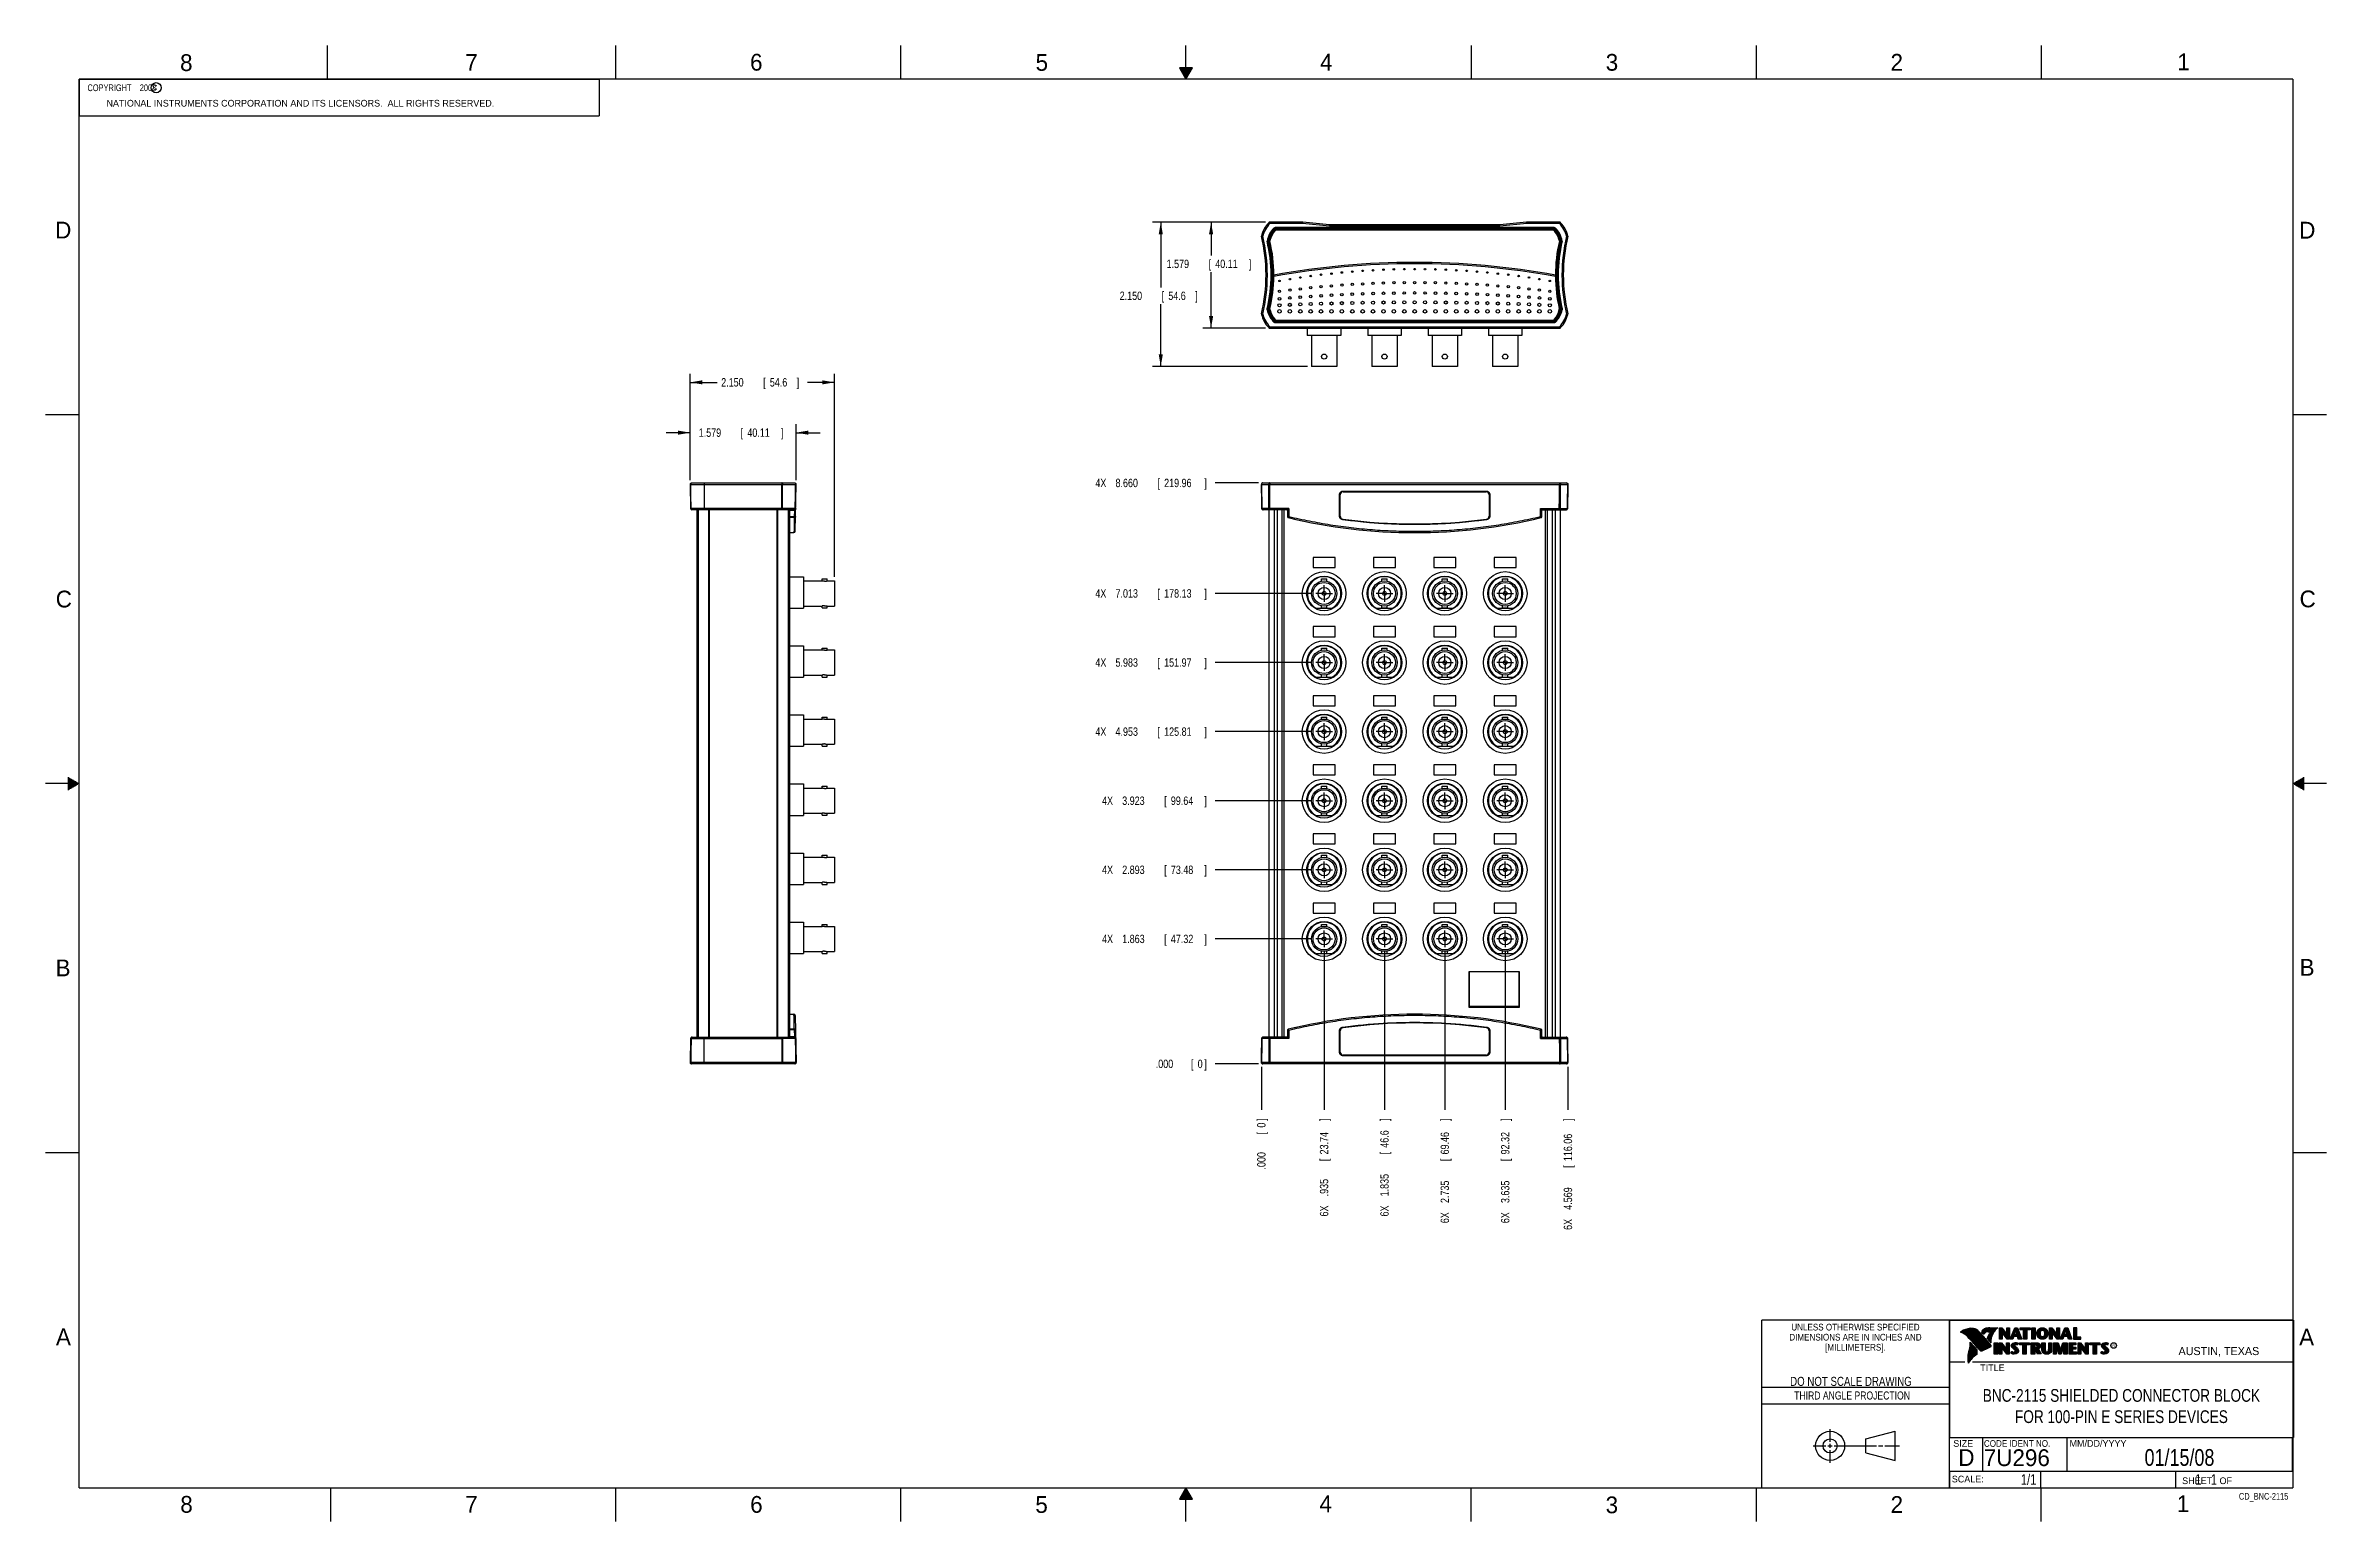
# Model space of a CAD drawing. Header units: inches. Extents: x 0 to 34, y 0 to 22.
import ezdxf
from ezdxf.enums import TextEntityAlignment as Align

# ---------------------------------------------------------------- set-up
doc = ezdxf.new("R2010")
doc.units = ezdxf.units.IN
doc.header["$LTSCALE"] = 1.87
doc.header["$MEASUREMENT"] = 0
doc.linetypes.add('CENTER', pattern=[0.6, 0.375, -0.075, 0.075, -0.075])
doc.layers.get('0').update_dxf_attribs({"linetype": 'CONTINUOUS'})
doc.layers.add('DEFAULT_1', color=7, linetype='CENTER')
doc.layers.add('DIMENSIONS', color=7, linetype='CONTINUOUS')
doc.styles.get("Standard").update_dxf_attribs({"font": 'txt', "width": 0.8})
doc.dimstyles.new('DIMSTYLE_1', dxfattribs={"dimtxt": 0.125, "dimasz": 0.18, "dimexe": 0.18, "dimexo": 0.0625, "dimgap": 0.09, "dimtad": 0, "dimtih": 1, "dimtoh": 1, "dimdec": 3, "dimzin": 4, "dimdsep": 46, "dimtxsty": 'STANDARD', "dimblk": '_FILLED', "dimblk1": '_FILLED', "dimblk2": '_FILLED', "dimcen": 0.09, "dimadec": 0, "dimazin": 0, "dimtp": 0.01, "dimtm": 0.01, "dimtfac": 1, "dimtdec": 3, "dimtofl": 0, "dimtmove": 0, "dimatfit": 3, "dimldrblk": '_FILLED', "dimfxl": 1, "dimtolj": 1, "dimtzin": 4, "dimarcsym": 0})
doc.dimstyles.new('DIMSTYLE_2', dxfattribs={"dimtxt": 0.125, "dimasz": 0.18, "dimexe": 0.18, "dimexo": 0.0625, "dimgap": 0.09, "dimtad": 0, "dimtih": 1, "dimtoh": 1, "dimdec": 3, "dimzin": 4, "dimdsep": 46, "dimtxsty": 'STANDARD', "dimblk": '_FILLED', "dimblk1": '_FILLED', "dimblk2": '_FILLED', "dimcen": 0.09, "dimadec": 0, "dimazin": 0, "dimtp": 0.01, "dimtm": 0.01, "dimtfac": 1, "dimtdec": 3, "dimtofl": 0, "dimtmove": 0, "dimatfit": 3, "dimldrblk": '_FILLED', "dimfxl": 1, "dimtolj": 1, "dimtzin": 4, "dimarcsym": 0})

msp = doc.modelspace()

# ---------------------------------------------------------------- texts
at = {"color": 2, "linetype": 'CONTINUOUS'}
for s, height, p in [('8', 0.25, (2.0046, 21.6213)), ('7', 0.25, (6.2556, 21.6243)), ('6', 0.25, (10.5012, 21.6272)), ('5', 0.25, (14.7577, 21.6247)), ('4', 0.25, (18.9977, 21.6277)), ('3', 0.25, (23.257, 21.6259)), ('2', 0.25, (27.5025, 21.6262)), ('1', 0.25, (31.7781, 21.6326)), ('NATIONAL INSTRUMENTS CORPORATION AND ITS LICENSORS.  ALL RIGHTS RESERVED.', 0.1, (0.9071, 21.0911)), ('c', 0.1, (1.599, 21.3388)), ('D', 0.25, (0.1424, 19.125)), ('D', 0.25, (33.5947, 19.1236)), ('C', 0.25, (0.1508, 13.6246)), ('C', 0.25, (33.6004, 13.6267)), ('B', 0.25, (0.1484, 8.1257)), ('B', 0.25, (33.6006, 8.1345)), ('A', 0.25, (0.1541, 2.6261)), ('A', 0.25, (33.5939, 2.6228)), ('R', 0.042, (30.8076, 2.5994)), ('AUSTIN, TEXAS', 0.12, (31.7957, 2.479)), ('TITLE', 0.1, (28.8397, 2.2397)), ('SIZE', 0.1, (28.4379, 1.1118)), ('MM/DD/YYYY', 0.1, (30.1721, 1.1121)), ('SCALE:', 0.1, (28.4164, 0.5806)), ('8', 0.25, (2.0074, 0.1291)), ('7', 0.25, (6.2553, 0.1287)), ('6', 0.25, (10.5033, 0.1284)), ('5', 0.25, (14.754, 0.1262)), ('4', 0.25, (18.9884, 0.1369)), ('3', 0.25, (23.2555, 0.121)), ('2', 0.25, (27.5035, 0.1263)), ('1', 0.25, (31.7706, 0.139)), ('SHEET   OF', 0.1, (31.8499, 0.5557))]:
    msp.add_text(s, height=height, dxfattribs=at).set_placement(p)
for s, height, width, p in [('DIMENSIONS ARE IN INCHES AND', 0.1, 0.9, (26.9799, 2.6959)), ('UNLESS OTHERWISE SPECIFIED', 0.1, 0.9, (26.9799, 2.8459)), ('[MILLIMETERS].', 0.1, 0.9, (26.9799, 2.5459)), ('THIRD ANGLE PROJECTION', 0.12, 0.8, (26.9296, 1.8168))]:
    msp.add_text(s, height=height, dxfattribs=dict(at, width=width)).set_placement(p, align=Align.CENTER)
at = {"color": 7, "linetype": 'CONTINUOUS', "width": 0.8}
for s, height, p in [('DO NOT SCALE DRAWING', 0.135, (26.9127, 2.0199)), ('01/15/08', 0.25, (31.81, 0.828))]:
    msp.add_text(s, height=height, dxfattribs=at).set_placement(p, align=Align.CENTER)
at = {"color": 7, "linetype": 'CONTINUOUS'}
for s, p in [('D  ', (28.5128, 0.8264)), ('7U296', (28.8928, 0.8245))]:
    msp.add_text(s, height=0.25, dxfattribs=at).set_placement(p)
at = {"color": 2, "linetype": 'CONTINUOUS', "width": 0.9}
msp.add_text('CODE IDENT NO.', height=0.1, dxfattribs=at).set_placement((28.8949, 1.1115))
at = {"color": 7, "linetype": 'CONTINUOUS', "width": 0.8}
msp.add_text('1/1', height=0.15625, dxfattribs=at).set_placement((29.677, 0.5469), align=Align.RIGHT)
at = {"color": 2, "linetype": 'CONTINUOUS', "width": 0.8}
msp.add_text('CD_BNC-2115', height=0.1, dxfattribs=at).set_placement((33.4328, 0.3236), align=Align.RIGHT)
at = {"color": 2, "linetype": 'CONTINUOUS', "insert": (0.5625, 21.4219), "char_height": 0.1, "width": 1.52, "attachment_point": 1}
msp.add_mtext('  COPYRIGHT    2008', dxfattribs=at)
at = {"color": 7, "linetype": 'CONTINUOUS'}
for s, insert, char_height, width, attachment_point in [('BNC-2115 SHIELDED CONNECTOR BLOCK\\PFOR 100-PIN E SERIES DEVICES', (30.9443, 1.9728), 0.19, 5.016, 2), ('     1   1', (31.8125, 0.7031), 0.15625, 1.25, 1)]:
    msp.add_mtext(s, dxfattribs=dict(at, insert=insert, char_height=char_height, width=width, attachment_point=attachment_point))

# ---------------------------------------------------------------- blocks, each defined once
blk = doc.blocks.new('*D0')
at = {"layer": 'DIMENSIONS', "color": 2, "linetype": 'CONTINUOUS'}
blk.add_line((18.871, 8.683), (17.436, 8.683), dxfattribs=at)
at = {"layer": 'DIMENSIONS', "color": 2, "linetype": 'CONTINUOUS', "width": 0.8}
for s, p in [('4X ', (15.749, 8.621)), ('1.863', (16.049, 8.621)), ('[', (16.674, 8.621)), ('47.32', (16.774, 8.621)), (']', (17.274, 8.621))]:
    blk.add_text(s, height=0.125, dxfattribs=at).set_placement(p)
blk = doc.blocks.new('_FILLED')
at = {"color": 0, "linetype": 'BYBLOCK'}
blk.add_solid([(0, 0), (-1, 0.17), (-1, -0.17)], dxfattribs=at)
blk = doc.blocks.new('*D1')
at = {"layer": 'DIMENSIONS', "color": 2, "linetype": 'CONTINUOUS'}
blk.add_line((19.059, 8.495), (19.059, 6.133), dxfattribs=at)
at = {"layer": 'DIMENSIONS', "color": 2, "linetype": 'CONTINUOUS', "width": 0.8}
for s, p in [(']', (19.121, 5.97)), ('23.74', (19.121, 5.47)), ('[', (19.121, 5.37)), ('.935', (19.121, 4.845)), ('6X ', (19.121, 4.545))]:
    blk.add_text(s, height=0.125, rotation=90, dxfattribs=at).set_placement(p)
blk = doc.blocks.new('*D2')
at = {"layer": 'DIMENSIONS', "color": 1, "linetype": 'CONTINUOUS'}
blk.add_line((18.082, 6.82), (17.436, 6.82), dxfattribs=at)
at = {"layer": 'DIMENSIONS', "color": 1, "linetype": 'CONTINUOUS', "width": 0.8}
for s, p in [('.000', (16.549, 6.758)), ('[', (17.074, 6.758)), ('0', (17.174, 6.758)), (']', (17.274, 6.758))]:
    blk.add_text(s, height=0.125, dxfattribs=at).set_placement(p)
blk = doc.blocks.new('*D3')
at = {"layer": 'DIMENSIONS', "color": 1, "linetype": 'CONTINUOUS'}
blk.add_line((18.124, 6.778), (18.124, 6.133), dxfattribs=at)
at = {"layer": 'DIMENSIONS', "color": 1, "linetype": 'CONTINUOUS', "width": 0.8}
for s, p in [(']', (18.186, 5.97)), ('[', (18.186, 5.77)), ('0', (18.186, 5.87)), ('.000', (18.186, 5.245))]:
    blk.add_text(s, height=0.125, rotation=90, dxfattribs=at).set_placement(p)
blk = doc.blocks.new('*D4')
at = {"layer": 'DIMENSIONS', "color": 2, "linetype": 'CONTINUOUS'}
blk.add_line((18.871, 9.713), (17.436, 9.713), dxfattribs=at)
at = {"layer": 'DIMENSIONS', "color": 2, "linetype": 'CONTINUOUS', "width": 0.8}
for s, p in [('4X ', (15.749, 9.651)), ('2.893', (16.049, 9.651)), ('[', (16.674, 9.651)), ('73.48', (16.774, 9.651)), (']', (17.274, 9.651))]:
    blk.add_text(s, height=0.125, dxfattribs=at).set_placement(p)
blk = doc.blocks.new('*D5')
at = {"layer": 'DIMENSIONS', "color": 2, "linetype": 'CONTINUOUS'}
blk.add_line((18.871, 10.743), (17.436, 10.743), dxfattribs=at)
at = {"layer": 'DIMENSIONS', "color": 2, "linetype": 'CONTINUOUS', "width": 0.8}
for s, p in [('4X ', (15.749, 10.681)), ('3.923', (16.049, 10.681)), ('[', (16.674, 10.681)), ('99.64', (16.774, 10.681)), (']', (17.274, 10.681))]:
    blk.add_text(s, height=0.125, dxfattribs=at).set_placement(p)
blk = doc.blocks.new('*D6')
at = {"layer": 'DIMENSIONS', "color": 2, "linetype": 'CONTINUOUS'}
blk.add_line((18.871, 11.773), (17.436, 11.773), dxfattribs=at)
at = {"layer": 'DIMENSIONS', "color": 2, "linetype": 'CONTINUOUS', "width": 0.8}
for s, p in [('4X ', (15.649, 11.711)), ('4.953', (15.949, 11.711)), ('[', (16.574, 11.711)), ('125.81', (16.674, 11.711)), (']', (17.274, 11.711))]:
    blk.add_text(s, height=0.125, dxfattribs=at).set_placement(p)
blk = doc.blocks.new('*D7')
at = {"layer": 'DIMENSIONS', "color": 2, "linetype": 'CONTINUOUS'}
blk.add_line((18.871, 12.803), (17.436, 12.803), dxfattribs=at)
at = {"layer": 'DIMENSIONS', "color": 2, "linetype": 'CONTINUOUS', "width": 0.8}
for s, p in [('4X ', (15.649, 12.741)), ('5.983', (15.949, 12.741)), ('[', (16.574, 12.741)), ('151.97', (16.674, 12.741)), (']', (17.274, 12.741))]:
    blk.add_text(s, height=0.125, dxfattribs=at).set_placement(p)
blk = doc.blocks.new('*D8')
at = {"layer": 'DIMENSIONS', "color": 2, "linetype": 'CONTINUOUS'}
blk.add_line((18.871, 13.833), (17.436, 13.833), dxfattribs=at)
at = {"layer": 'DIMENSIONS', "color": 2, "linetype": 'CONTINUOUS', "width": 0.8}
for s, p in [('4X ', (15.649, 13.771)), ('7.013', (15.949, 13.771)), ('[', (16.574, 13.771)), ('178.13', (16.674, 13.771)), (']', (17.274, 13.771))]:
    blk.add_text(s, height=0.125, dxfattribs=at).set_placement(p)
blk = doc.blocks.new('*D9')
at = {"layer": 'DIMENSIONS', "color": 2, "linetype": 'CONTINUOUS'}
blk.add_line((18.082, 15.48), (17.436, 15.48), dxfattribs=at)
at = {"layer": 'DIMENSIONS', "color": 2, "linetype": 'CONTINUOUS', "width": 0.8}
for s, p in [('4X ', (15.649, 15.418)), ('8.660', (15.949, 15.418)), ('[', (16.574, 15.418)), ('219.96', (16.674, 15.418)), (']', (17.274, 15.418))]:
    blk.add_text(s, height=0.125, dxfattribs=at).set_placement(p)
blk = doc.blocks.new('*D10')
at = {"layer": 'DIMENSIONS', "color": 2, "linetype": 'CONTINUOUS'}
blk.add_line((19.959, 8.495), (19.959, 6.133), dxfattribs=at)
at = {"layer": 'DIMENSIONS', "color": 2, "linetype": 'CONTINUOUS', "width": 0.8}
for s, p in [(']', (20.021, 5.97)), ('46.6', (20.021, 5.57)), ('[', (20.021, 5.47)), ('1.835', (20.021, 4.845)), ('6X ', (20.021, 4.545))]:
    blk.add_text(s, height=0.125, rotation=90, dxfattribs=at).set_placement(p)
blk = doc.blocks.new('*D11')
at = {"layer": 'DIMENSIONS', "color": 2, "linetype": 'CONTINUOUS'}
blk.add_line((20.859, 8.495), (20.859, 6.133), dxfattribs=at)
at = {"layer": 'DIMENSIONS', "color": 2, "linetype": 'CONTINUOUS', "width": 0.8}
for s, p in [(']', (20.921, 5.97)), ('69.46', (20.921, 5.47)), ('[', (20.921, 5.37)), ('2.735', (20.921, 4.745)), ('6X ', (20.921, 4.445))]:
    blk.add_text(s, height=0.125, rotation=90, dxfattribs=at).set_placement(p)
blk = doc.blocks.new('*D12')
at = {"layer": 'DIMENSIONS', "color": 2, "linetype": 'CONTINUOUS'}
blk.add_line((21.759, 8.495), (21.759, 6.133), dxfattribs=at)
at = {"layer": 'DIMENSIONS', "color": 2, "linetype": 'CONTINUOUS', "width": 0.8}
for s, p in [(']', (21.821, 5.97)), ('92.32', (21.821, 5.47)), ('[', (21.821, 5.37)), ('3.635', (21.821, 4.745)), ('6X ', (21.821, 4.445))]:
    blk.add_text(s, height=0.125, rotation=90, dxfattribs=at).set_placement(p)
blk = doc.blocks.new('*D13')
at = {"layer": 'DIMENSIONS', "color": 2, "linetype": 'CONTINUOUS'}
blk.add_line((22.693, 6.778), (22.693, 6.133), dxfattribs=at)
at = {"layer": 'DIMENSIONS', "color": 2, "linetype": 'CONTINUOUS', "width": 0.8}
for s, p in [(']', (22.756, 5.97)), ('116.06', (22.756, 5.37)), ('[', (22.756, 5.27)), ('4.569', (22.756, 4.645)), ('6X ', (22.756, 4.345))]:
    blk.add_text(s, height=0.125, rotation=90, dxfattribs=at).set_placement(p)
blk = doc.blocks.new('*D14')
at = {"layer": 'DIMENSIONS', "color": 2, "linetype": 'CONTINUOUS'}
for p, q in [((18.187, 19.368), (16.499, 19.368)), ((16.624, 19.368), (16.624, 18.395)), ((16.624, 17.218), (16.624, 18.145)), ((18.809, 17.218), (16.499, 17.218))]:
    blk.add_line(p, q, dxfattribs=at)
at = {"layer": 'DIMENSIONS', "color": 2, "linetype": 'CONTINUOUS', "xscale": 0.18, "yscale": 0.18, "zscale": 0.18}
for p, rotation in [((16.624, 19.368), 90), ((16.624, 17.218), 270)]:
    blk.add_blockref('_FILLED', p, dxfattribs=dict(at, rotation=rotation))
at = {"layer": 'DIMENSIONS', "color": 2, "linetype": 'CONTINUOUS', "width": 0.8}
for s, p in [('2.150', (16.011, 18.208)), ('[', (16.636, 18.208)), ('54.6', (16.736, 18.208)), (']', (17.136, 18.208))]:
    blk.add_text(s, height=0.125, dxfattribs=at).set_placement(p)
blk = doc.blocks.new('*D15')
at = {"layer": 'DIMENSIONS', "color": 2, "linetype": 'CONTINUOUS'}
for p, q in [((18.187, 19.368), (17.249, 19.368)), ((17.374, 19.368), (17.374, 18.872)), ((17.374, 17.788), (17.374, 18.622)), ((18.187, 17.788), (17.249, 17.788))]:
    blk.add_line(p, q, dxfattribs=at)
at = {"layer": 'DIMENSIONS', "color": 2, "linetype": 'CONTINUOUS', "xscale": 0.18, "yscale": 0.18, "zscale": 0.18}
for p, rotation in [((17.374, 19.368), 90), ((17.374, 17.788), 270)]:
    blk.add_blockref('_FILLED', p, dxfattribs=dict(at, rotation=rotation))
at = {"layer": 'DIMENSIONS', "color": 2, "linetype": 'CONTINUOUS', "width": 0.8}
for s, p in [('1.579', (16.711, 18.684)), ('[', (17.336, 18.684)), ('40.11', (17.436, 18.684)), (']', (17.936, 18.684))]:
    blk.add_text(s, height=0.125, dxfattribs=at).set_placement(p)
blk = doc.blocks.new('*D16')
at = {"layer": 'DIMENSIONS', "color": 2, "linetype": 'CONTINUOUS'}
for p, q in [((9.609, 15.522), (9.609, 16.355)), ((11.188, 15.522), (11.188, 16.355)), ((9.609, 16.23), (9.249, 16.23)), ((11.188, 16.23), (11.548, 16.23))]:
    blk.add_line(p, q, dxfattribs=at)
at = {"layer": 'DIMENSIONS', "color": 2, "linetype": 'CONTINUOUS', "xscale": 0.18, "yscale": 0.18, "zscale": 0.18}
blk.add_blockref('_FILLED', (9.609, 16.23), dxfattribs=at)
at = {"layer": 'DIMENSIONS', "color": 2, "linetype": 'CONTINUOUS', "xscale": 0.18, "yscale": 0.18, "zscale": 0.18, "rotation": 180}
blk.add_blockref('_FILLED', (11.188, 16.23), dxfattribs=at)
at = {"layer": 'DIMENSIONS', "color": 2, "linetype": 'CONTINUOUS', "width": 0.8}
for s, p in [('1.579', (9.736, 16.168)), ('[', (10.361, 16.168)), ('40.11', (10.461, 16.168)), (']', (10.961, 16.168))]:
    blk.add_text(s, height=0.125, dxfattribs=at).set_placement(p)
blk = doc.blocks.new('*D17')
at = {"layer": 'DIMENSIONS', "color": 2, "linetype": 'CONTINUOUS'}
for p, q in [((9.609, 15.522), (9.609, 17.105)), ((11.759, 14.083), (11.759, 17.105)), ((9.609, 16.98), (10.009, 16.98)), ((11.759, 16.98), (11.359, 16.98))]:
    blk.add_line(p, q, dxfattribs=at)
at = {"layer": 'DIMENSIONS', "color": 2, "linetype": 'CONTINUOUS', "xscale": 0.18, "yscale": 0.18, "zscale": 0.18, "rotation": 180}
blk.add_blockref('_FILLED', (9.609, 16.98), dxfattribs=at)
at = {"layer": 'DIMENSIONS', "color": 2, "linetype": 'CONTINUOUS', "xscale": 0.18, "yscale": 0.18, "zscale": 0.18}
blk.add_blockref('_FILLED', (11.759, 16.98), dxfattribs=at)
at = {"layer": 'DIMENSIONS', "color": 2, "linetype": 'CONTINUOUS', "width": 0.8}
for s, p in [('2.150', (10.071, 16.918)), ('[', (10.696, 16.918)), ('54.6', (10.796, 16.918)), (']', (11.196, 16.918))]:
    blk.add_text(s, height=0.125, dxfattribs=at).set_placement(p)

# ---------------------------------------------------------------- dimensions: what is measured, and where the dimension line sits
at = {"layer": 'DIMENSIONS', "color": 2, "linetype": 'CONTINUOUS'}
for base, p1, p2, angle, picture, middle in [((16.6239, 19.3676), (18.8086, 17.2179), (18.1869, 19.3676), 90, '*D14', (16.6239, 18.2703)), ((17.3739, 19.3676), (18.187, 17.7883), (18.1869, 19.3676), 90, '*D15', (17.3739, 18.7465)), ((9.6089, 16.9801), (11.7586, 14.0831), (9.6089, 15.5222), 180, '*D17', (10.6837, 16.9801))]:
    dim = msp.add_linear_dim(base=base, p1=p1, p2=p2, angle=angle, dimstyle='DIMSTYLE_2', dxfattribs=at)
    dim.commit()
    dim.dimension.update_dxf_attribs({"geometry": picture, "text_midpoint": middle, "dimtype": 160})
dim = msp.add_linear_dim(base=(11.1882, 16.2301), p1=(9.6089, 15.5222), p2=(11.1882, 15.5222), dimstyle='DIMSTYLE_2', dxfattribs=at)
dim.commit()
dim.dimension.update_dxf_attribs({"geometry": '*D16', "text_midpoint": (10.3986, 16.2301), "dimtype": 160})
for feature_location, offset, dtype, origin, text, picture, middle in [((18.0822, 15.4801), (-0.6457, 0), 0, (18.1447, 6.8201), '4X <>', '*D9', (16.5114, 15.4801)), ((18.871, 13.8331), (-1.4345, 0), 0, (18.9335, 6.8201), '4X <>', '*D8', (16.5114, 13.8331)), ((18.871, 12.8031), (-1.4345, 0), 0, (18.9335, 6.8201), '4X <>', '*D7', (16.5114, 12.8031)), ((18.871, 11.7731), (-1.4345, 0), 0, (18.9335, 6.8201), '4X <>', '*D6', (16.5114, 11.7731)), ((18.871, 10.7431), (-1.4345, 0), 0, (18.9335, 6.8201), '4X <>', '*D5', (16.5614, 10.7431)), ((18.871, 9.7131), (-1.4345, 0), 0, (18.9335, 6.8201), '4X <>', '*D4', (16.5614, 9.7131)), ((18.871, 8.6831), (-1.4345, 0), 0, (18.1447, 6.8201), '4X <>', '*D0', (16.5614, 8.6831)), ((19.9586, 8.4955), (0, -2.3629), 1, (18.1239, 8.558), '6X <>', '*D10', (19.9586, 5.3076)), ((20.8586, 8.4955), (0, -2.3629), 1, (18.1239, 8.558), '6X <>', '*D11', (20.8586, 5.2576)), ((21.7586, 8.4955), (0, -2.3629), 1, (18.1239, 8.558), '6X <>', '*D12', (21.7586, 5.2576)), ((19.0586, 8.4955), (0, -2.3629), 1, (18.1239, 6.8404), '6X <>', '*D1', (19.0586, 5.3076)), ((22.6932, 6.7779), (0, -0.6453), 1, (18.1239, 6.8404), '6X <>', '*D13', (22.6932, 5.2076))]:
    dim = msp.add_ordinate_dim(feature_location=feature_location, offset=offset, dtype=dtype, origin=origin, text=text, dimstyle='DIMSTYLE_1', dxfattribs=at)
    dim.commit()
    dim.dimension.update_dxf_attribs({"geometry": picture, "text_midpoint": middle})
at = {"layer": 'DIMENSIONS', "color": 1, "linetype": 'CONTINUOUS'}
for feature_location, offset, dtype, origin, picture, middle in [((18.0821838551, 6.8200630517), (-0.6457436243, 0), 0, (18.1446838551, 6.8200630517), '*D2', (16.9614402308, 6.8200630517)), ((18.1239402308, 6.7779120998), (0, -0.6453490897), 1, (18.1239402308, 6.8404120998), '*D3', (18.1239402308, 5.6575630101))]:
    dim = msp.add_ordinate_dim(feature_location=feature_location, offset=offset, dtype=dtype, origin=origin, dimstyle='DIMSTYLE_1', dxfattribs=at)
    dim.commit()
    dim.dimension.update_dxf_attribs({"geometry": picture, "text_midpoint": middle})

# ---------------------------------------------------------------- linework, layer by layer
at = {"color": 2, "linetype": 'CONTINUOUS'}
for p, q in [((4.2, 21.5), (4.2, 22)), ((8.5, 21.5), (8.5, 22)), ((12.75, 21.5), (12.75, 22)), ((17, 21.5), (17, 22)), ((21.25, 22), (21.25, 21.5)), ((25.5, 22), (25.5, 21.5)), ((29.75, 22), (29.75, 21.5)), ((0.5, 21.5), (8.25, 21.5)), ((0.5, 21.5), (0.5, 20.9531)), ((8.25, 21.5), (8.25, 20.9531)), ((16.902, 21.6697), (17, 21.5)), ((17.098, 21.6697), (16.902, 21.6697)), ((16.9076, 21.66), (17.0924, 21.66)), ((16.9134, 21.65), (17.0866, 21.65)), ((16.9192, 21.64), (17.0808, 21.64)), ((16.925, 21.63), (17.0751, 21.63)), ((16.9307, 21.62), (17.0693, 21.62)), ((16.9365, 21.61), (17.0635, 21.61)), ((16.9423, 21.6), (17.0578, 21.6)), ((16.9481, 21.59), (17.052, 21.59)), ((16.9538, 21.58), (17.0462, 21.58)), ((16.9596, 21.57), (17.0404, 21.57)), ((16.9654, 21.56), (17.0347, 21.56)), ((16.9712, 21.55), (17.0289, 21.55)), ((16.9769, 21.54), (17.0231, 21.54)), ((16.9827, 21.53), (17.0173, 21.53)), ((16.9885, 21.52), (17.0116, 21.52)), ((16.9942, 21.51), (17.0058, 21.51)), ((17, 21.5), (17.098, 21.6697)), ((0.5, 20.9531), (8.25, 20.9531)), ((0, 16.5), (0.5, 16.5)), ((33.5, 16.5), (34, 16.5)), ((0.5, 11), (0, 11)), ((0.3303, 11.09), (0.3441, 11.09)), ((0.3303, 11.08), (0.3614, 11.08)), ((0.3303, 11.07), (0.3788, 11.07)), ((0.3303, 11.06), (0.3961, 11.06)), ((0.3303, 11.05), (0.4134, 11.05)), ((0.3303, 11.04), (0.4307, 11.04)), ((0.3303, 11.03), (0.448, 11.03)), ((0.3303, 11.02), (0.4654, 11.02)), ((0.3303, 11.01), (0.4827, 11.01)), ((0.3303, 10.99), (0.4827, 10.99)), ((0.3303, 10.98), (0.4654, 10.98)), ((0.3303, 10.97), (0.448, 10.97)), ((0.3303, 10.96), (0.4307, 10.96)), ((0.3303, 10.95), (0.4134, 10.95)), ((0.3303, 10.94), (0.3961, 10.94)), ((0.3303, 10.93), (0.3788, 10.93)), ((0.3303, 10.92), (0.3614, 10.92)), ((0.3303, 10.91), (0.3441, 10.91)), ((34, 11), (33.5, 11)), ((33.5173, 11.01), (33.6697, 11.01)), ((33.5173, 10.99), (33.6697, 10.99)), ((33.5347, 11.02), (33.6697, 11.02)), ((33.5347, 10.98), (33.6697, 10.98)), ((33.552, 11.03), (33.6697, 11.03)), ((33.552, 10.97), (33.6697, 10.97)), ((33.5693, 11.04), (33.6697, 11.04)), ((33.5693, 10.96), (33.6697, 10.96)), ((33.5866, 11.05), (33.6697, 11.05)), ((33.5866, 10.95), (33.6697, 10.95)), ((33.6039, 11.06), (33.6697, 11.06)), ((33.6039, 10.94), (33.6697, 10.94)), ((33.6213, 11.07), (33.6697, 11.07)), ((33.6213, 10.93), (33.6697, 10.93)), ((33.6386, 11.08), (33.6697, 11.08)), ((33.6386, 10.92), (33.6697, 10.92)), ((33.6559, 11.09), (33.6697, 11.09)), ((33.6559, 10.91), (33.6697, 10.91)), ((0, 5.5), (0.5, 5.5)), ((33.5, 5.5), (34, 5.5)), ((28.3793, 3.0003), (33.5093, 3.0003)), ((28.3793, 3.0003), (28.3793, 1.2503)), ((28.556, 2.8217), (28.556, 2.8246)), ((28.5629, 2.8193), (28.5629, 2.8291)), ((28.5698, 2.8166), (28.5698, 2.8333)), ((28.5766, 2.8137), (28.5766, 2.8374)), ((28.5835, 2.8105), (28.5835, 2.8412)), ((28.5904, 2.8071), (28.5904, 2.8449)), ((28.5972, 2.8034), (28.5972, 2.8479)), ((28.6041, 2.7994), (28.6041, 2.8508)), ((28.6109, 2.7952), (28.6109, 2.8535)), ((28.6178, 2.7906), (28.6178, 2.856)), ((28.6247, 2.7856), (28.6247, 2.8584)), ((28.6315, 2.7803), (28.6315, 2.8606)), ((28.6384, 2.7747), (28.6384, 2.8626)), ((28.6453, 2.7685), (28.6453, 2.8645)), ((28.6521, 2.762), (28.6521, 2.8662)), ((28.659, 2.7548), (28.659, 2.8679)), ((28.6659, 2.7474), (28.6659, 2.8695)), ((28.6727, 2.7398), (28.6727, 2.8708)), ((28.6796, 2.7323), (28.6796, 2.8719)), ((28.6865, 2.7247), (28.6865, 2.8727)), ((28.6933, 2.717), (28.6933, 2.8732)), ((28.7002, 2.7092), (28.7002, 2.8734)), ((28.707, 2.7014), (28.707, 2.8733)), ((28.7139, 2.6936), (28.7139, 2.873)), ((28.7208, 2.6856), (28.7208, 2.8724)), ((28.7276, 2.6776), (28.7276, 2.8716)), ((28.7345, 2.6696), (28.7345, 2.8704)), ((28.7414, 2.6615), (28.7414, 2.869)), ((28.7482, 2.6533), (28.7482, 2.8677)), ((28.7551, 2.6452), (28.7551, 2.8659)), ((28.762, 2.6372), (28.762, 2.8638)), ((28.7688, 2.6293), (28.7688, 2.8611)), ((28.7757, 2.6214), (28.7757, 2.858)), ((28.7826, 2.6137), (28.7826, 2.8543)), ((28.7894, 2.606), (28.7894, 2.8501)), ((28.7963, 2.5985), (28.7963, 2.8451)), ((28.8031, 2.591), (28.8031, 2.8394)), ((28.81, 2.5836), (28.81, 2.8328)), ((28.8169, 2.5762), (28.8169, 2.8253)), ((28.8237, 2.569), (28.8237, 2.8181)), ((28.8306, 2.5618), (28.8306, 2.8109)), ((28.8375, 2.5556), (28.8375, 2.8037)), ((28.8443, 2.5505), (28.8443, 2.7965)), ((28.8512, 2.5472), (28.8512, 2.7893)), ((28.8581, 2.5466), (28.8581, 2.782)), ((28.8865, 2.792), (28.8631, 2.8194)), ((28.8649, 2.5483), (28.8649, 2.7748)), ((28.8878, 2.7979), (28.8682, 2.8209)), ((28.8718, 2.8167), (28.8718, 2.8343)), ((28.8718, 2.5513), (28.8718, 2.7675)), ((28.8786, 2.8086), (28.8786, 2.8464)), ((28.8786, 2.5541), (28.8786, 2.7602)), ((28.8855, 2.8005), (28.8855, 2.854)), ((28.8855, 2.557), (28.8855, 2.7523)), ((28.8924, 2.8003), (28.8924, 2.8594)), ((28.8924, 2.5599), (28.8924, 2.744)), ((28.8992, 2.8044), (28.8992, 2.8634)), ((28.8992, 2.5628), (28.8992, 2.7357)), ((28.9061, 2.8094), (28.9061, 2.8668)), ((28.9061, 2.5659), (28.9061, 2.7274)), ((28.913, 2.8153), (28.913, 2.8696)), ((28.9198, 2.8223), (28.9198, 2.8719)), ((28.9267, 2.8275), (28.9267, 2.8737)), ((28.9336, 2.8311), (28.9336, 2.875)), ((28.9404, 2.8335), (28.9404, 2.8759)), ((28.962, 2.7048), (28.9438, 2.7257)), ((28.9473, 2.834), (28.9473, 2.8769)), ((28.9657, 2.7079), (28.9496, 2.7264)), ((28.9542, 2.8327), (28.9542, 2.8778)), ((28.9542, 2.7212), (28.9542, 2.7362)), ((28.961, 2.8306), (28.961, 2.8785)), ((28.961, 2.7133), (28.961, 2.7519)), ((28.9679, 2.8292), (28.9679, 2.8791)), ((28.9679, 2.7053), (28.9679, 2.7699)), ((28.9747, 2.8285), (28.9747, 2.8796)), ((28.9747, 2.697), (28.9747, 2.7823)), ((28.9816, 2.828), (28.9816, 2.88)), ((28.9816, 2.689), (28.9816, 2.7889)), ((28.9844, 2.885), (29.1009, 2.8868)), ((28.9845, 2.8802), (29.0882, 2.8817)), ((28.9885, 2.8278), (28.9885, 2.8802)), ((28.9885, 2.6813), (28.9885, 2.7921)), ((28.9953, 2.8276), (28.9953, 2.8803)), ((28.9953, 2.6998), (28.9953, 2.7939)), ((29.0022, 2.8263), (29.0022, 2.8804)), ((29.0022, 2.7448), (29.0022, 2.795)), ((29.0091, 2.822), (29.0091, 2.8805)), ((29.0091, 2.7642), (29.0091, 2.7954)), ((29.0159, 2.7805), (29.0159, 2.8806)), ((29.0228, 2.7947), (29.0228, 2.8807)), ((29.0297, 2.8073), (29.0297, 2.8808)), ((29.0365, 2.8188), (29.0365, 2.881)), ((29.0434, 2.8293), (29.0434, 2.8811)), ((29.0502, 2.8389), (29.0502, 2.8812)), ((29.0571, 2.8479), (29.0571, 2.8813)), ((29.064, 2.8562), (29.064, 2.8814)), ((29.0708, 2.8641), (29.0708, 2.8815)), ((29.0777, 2.8714), (29.0777, 2.8816)), ((29.1256, 2.8852), (29.1624, 2.8852)), ((29.1256, 2.7166), (29.1256, 2.8852)), ((29.1305, 2.8804), (29.16, 2.8804)), ((29.1305, 2.7215), (29.1305, 2.8804)), ((29.1604, 2.7215), (29.1305, 2.7215)), ((29.1395, 2.7215), (29.1395, 2.8804)), ((29.1462, 2.7215), (29.1462, 2.8804)), ((29.1529, 2.7215), (29.1529, 2.8804)), ((29.1604, 2.8299), (29.1596, 2.8804)), ((29.16, 2.8804), (29.2402, 2.7746)), ((29.2438, 2.7215), (29.1604, 2.8299)), ((29.1604, 2.8299), (29.1604, 2.7215)), ((29.1624, 2.8852), (29.2354, 2.7891)), ((29.2414, 2.7166), (29.1653, 2.8156)), ((29.1653, 2.8156), (29.1653, 2.7166)), ((29.1663, 2.8222), (29.1663, 2.872)), ((29.173, 2.8135), (29.173, 2.8632)), ((29.1798, 2.8048), (29.1798, 2.8543)), ((29.1865, 2.7961), (29.1865, 2.8455)), ((29.1932, 2.7873), (29.1932, 2.8367)), ((29.1999, 2.7786), (29.1999, 2.8278)), ((29.2066, 2.7699), (29.2066, 2.819)), ((29.2133, 2.7612), (29.2133, 2.8101)), ((29.22, 2.7525), (29.22, 2.8013)), ((29.2267, 2.7437), (29.2267, 2.7924)), ((29.2334, 2.735), (29.2334, 2.7836)), ((29.2354, 2.8852), (29.2754, 2.8852)), ((29.2354, 2.7891), (29.2354, 2.8852)), ((29.2402, 2.8804), (29.2705, 2.8804)), ((29.2402, 2.7746), (29.2402, 2.8804)), ((29.2402, 2.7263), (29.2402, 2.7746)), ((29.2705, 2.7215), (29.2438, 2.7215)), ((29.2469, 2.7215), (29.2469, 2.8804)), ((29.2536, 2.7215), (29.2536, 2.8804)), ((29.2603, 2.7215), (29.2603, 2.8804)), ((29.267, 2.7215), (29.267, 2.8804)), ((29.2705, 2.8804), (29.2705, 2.7215)), ((29.2754, 2.8852), (29.2754, 2.7166)), ((29.2853, 2.7167), (29.3541, 2.8851)), ((29.2926, 2.7216), (29.3574, 2.8802)), ((29.3219, 2.7216), (29.2926, 2.7216)), ((29.3006, 2.7216), (29.3006, 2.7411)), ((29.3073, 2.7216), (29.3073, 2.7575)), ((29.314, 2.7216), (29.314, 2.774)), ((29.3207, 2.7216), (29.3207, 2.7904)), ((29.3381, 2.7618), (29.3219, 2.7216)), ((29.3414, 2.7569), (29.3252, 2.7167)), ((29.3274, 2.7353), (29.3274, 2.8068)), ((29.3341, 2.752), (29.3341, 2.8232)), ((29.3968, 2.7618), (29.3381, 2.7618)), ((29.3408, 2.7618), (29.3408, 2.8396)), ((29.3933, 2.7569), (29.3414, 2.7569)), ((29.3434, 2.7787), (29.365, 2.8486)), ((29.3918, 2.7787), (29.3434, 2.7787)), ((29.3475, 2.7921), (29.3475, 2.8561)), ((29.3475, 2.7618), (29.3475, 2.7787)), ((29.35, 2.7836), (29.3686, 2.8438)), ((29.3854, 2.7836), (29.35, 2.7836)), ((29.3541, 2.8851), (29.3967, 2.8851)), ((29.3543, 2.8139), (29.3543, 2.8725)), ((29.3543, 2.7618), (29.3543, 2.7787)), ((29.3574, 2.8802), (29.3933, 2.8802)), ((29.361, 2.8356), (29.361, 2.8802)), ((29.361, 2.7618), (29.361, 2.7787)), ((29.365, 2.8486), (29.3728, 2.8486)), ((29.3677, 2.8486), (29.3677, 2.8802)), ((29.3677, 2.7618), (29.3677, 2.7787)), ((29.3686, 2.8438), (29.3691, 2.8438)), ((29.3691, 2.8438), (29.3854, 2.7836)), ((29.3728, 2.8486), (29.3918, 2.7787)), ((29.3744, 2.8428), (29.3744, 2.8802)), ((29.3744, 2.7618), (29.3744, 2.7787)), ((29.3811, 2.8181), (29.3811, 2.8802)), ((29.3811, 2.7618), (29.3811, 2.7787)), ((29.3878, 2.7935), (29.3878, 2.8802)), ((29.3878, 2.7618), (29.3878, 2.7787)), ((29.3933, 2.8802), (29.4535, 2.7216)), ((29.4068, 2.7167), (29.3933, 2.7569)), ((29.3945, 2.7618), (29.3945, 2.877)), ((29.3967, 2.8851), (29.4606, 2.7167)), ((29.4103, 2.7216), (29.3968, 2.7618)), ((29.4012, 2.7485), (29.4012, 2.8593)), ((29.4079, 2.7286), (29.4079, 2.8416)), ((29.4535, 2.7216), (29.4103, 2.7216)), ((29.4147, 2.7216), (29.4147, 2.8239)), ((29.4214, 2.7216), (29.4214, 2.8063)), ((29.4281, 2.7216), (29.4281, 2.7886)), ((29.4348, 2.7216), (29.4348, 2.7709)), ((29.4357, 2.8851), (29.584, 2.8851)), ((29.4357, 2.8537), (29.4357, 2.8851)), ((29.4843, 2.8537), (29.4357, 2.8537)), ((29.4406, 2.8802), (29.5791, 2.8802)), ((29.4406, 2.8586), (29.4406, 2.8802)), ((29.4892, 2.8586), (29.4406, 2.8586)), ((29.4415, 2.7216), (29.4415, 2.7532)), ((29.4482, 2.8586), (29.4482, 2.8802)), ((29.4482, 2.7216), (29.4482, 2.7355)), ((29.4549, 2.8586), (29.4549, 2.8802)), ((29.4616, 2.8586), (29.4616, 2.8802)), ((29.4684, 2.8586), (29.4684, 2.8802)), ((29.4751, 2.8586), (29.4751, 2.8802)), ((29.4818, 2.8586), (29.4818, 2.8802)), ((29.4843, 2.7167), (29.4843, 2.8537)), ((29.4892, 2.8586), (29.4885, 2.8802)), ((29.4892, 2.7216), (29.4892, 2.8586)), ((29.5305, 2.7216), (29.4892, 2.7216)), ((29.4952, 2.7216), (29.4952, 2.8802)), ((29.5019, 2.7216), (29.5019, 2.8802)), ((29.5086, 2.7216), (29.5086, 2.8802)), ((29.5153, 2.7216), (29.5153, 2.8802)), ((29.522, 2.7216), (29.522, 2.8802)), ((29.5305, 2.8586), (29.5288, 2.8802)), ((29.5791, 2.8586), (29.5305, 2.8586)), ((29.5305, 2.8586), (29.5305, 2.7216)), ((29.584, 2.8537), (29.5354, 2.8537)), ((29.5354, 2.8537), (29.5354, 2.7167)), ((29.5355, 2.8586), (29.5355, 2.8802)), ((29.5422, 2.8586), (29.5422, 2.8802)), ((29.5489, 2.8586), (29.5489, 2.8802)), ((29.5556, 2.8586), (29.5556, 2.8802)), ((29.5623, 2.8586), (29.5623, 2.8802)), ((29.569, 2.8586), (29.569, 2.8802)), ((29.5757, 2.8586), (29.5757, 2.8802)), ((29.5791, 2.8802), (29.5791, 2.8586)), ((29.584, 2.8851), (29.584, 2.8537)), ((29.6099, 2.8851), (29.6607, 2.8851)), ((29.6099, 2.7167), (29.6099, 2.8851)), ((29.6148, 2.8802), (29.6558, 2.8802)), ((29.6148, 2.7216), (29.6148, 2.8802)), ((29.6558, 2.7216), (29.6148, 2.7216)), ((29.6227, 2.7216), (29.6227, 2.8802)), ((29.6294, 2.7216), (29.6294, 2.8802)), ((29.6361, 2.7216), (29.6361, 2.8802)), ((29.6429, 2.7216), (29.6429, 2.8802)), ((29.6496, 2.7216), (29.6496, 2.8802)), ((29.6558, 2.8802), (29.6558, 2.7216)), ((29.6607, 2.8851), (29.6607, 2.7167)), ((29.6844, 2.806), (29.6846, 2.8095)), ((29.6844, 2.8025), (29.6844, 2.806)), ((29.6844, 2.7989), (29.6844, 2.8025)), ((29.6847, 2.7953), (29.6844, 2.7989)), ((29.6846, 2.8095), (29.6849, 2.813)), ((29.685, 2.7918), (29.6847, 2.7953)), ((29.6849, 2.813), (29.6853, 2.8165)), ((29.6854, 2.7882), (29.685, 2.7918)), ((29.6853, 2.8165), (29.6858, 2.8198)), ((29.686, 2.7847), (29.6854, 2.7882)), ((29.6858, 2.8198), (29.6865, 2.8232)), ((29.6866, 2.7812), (29.686, 2.7847)), ((29.6865, 2.8232), (29.6872, 2.8264)), ((29.6874, 2.7778), (29.6866, 2.7812)), ((29.6872, 2.8264), (29.6881, 2.8296)), ((29.6883, 2.7744), (29.6874, 2.7778)), ((29.6881, 2.8296), (29.6891, 2.8327)), ((29.6893, 2.7711), (29.6883, 2.7744)), ((29.6891, 2.8327), (29.6903, 2.8357)), ((29.6892, 2.8025), (29.6893, 2.8059)), ((29.6893, 2.7991), (29.6892, 2.8025)), ((29.6893, 2.8059), (29.6894, 2.8092)), ((29.6895, 2.7957), (29.6893, 2.7991)), ((29.6904, 2.7679), (29.6893, 2.7711)), ((29.6894, 2.8092), (29.6897, 2.8125)), ((29.6898, 2.7923), (29.6895, 2.7957)), ((29.6897, 2.8125), (29.6901, 2.8158)), ((29.6903, 2.7889), (29.6898, 2.7923)), ((29.6901, 2.8158), (29.6906, 2.819)), ((29.6903, 2.8357), (29.6915, 2.8386)), ((29.6908, 2.7855), (29.6903, 2.7889)), ((29.6915, 2.7647), (29.6904, 2.7679)), ((29.6906, 2.819), (29.6912, 2.8221)), ((29.6914, 2.7822), (29.6908, 2.7855)), ((29.6912, 2.8221), (29.692, 2.8252)), ((29.6922, 2.7789), (29.6914, 2.7822)), ((29.6915, 2.8386), (29.6929, 2.8415)), ((29.6928, 2.7617), (29.6915, 2.7647)), ((29.692, 2.8252), (29.6928, 2.8282)), ((29.693, 2.7757), (29.6922, 2.7789)), ((29.6928, 2.8282), (29.6938, 2.8311)), ((29.6942, 2.7587), (29.6928, 2.7617)), ((29.6929, 2.8415), (29.6944, 2.8443)), ((29.6939, 2.7726), (29.693, 2.7757)), ((29.6938, 2.8311), (29.6948, 2.8339)), ((29.695, 2.7695), (29.6939, 2.7726)), ((29.6957, 2.7558), (29.6942, 2.7587)), ((29.6944, 2.8443), (29.696, 2.847)), ((29.6948, 2.8339), (29.696, 2.8366)), ((29.695, 2.7695), (29.6948, 2.8339)), ((29.6961, 2.7666), (29.695, 2.7695)), ((29.6973, 2.753), (29.6957, 2.7558)), ((29.696, 2.847), (29.6977, 2.8497)), ((29.696, 2.8366), (29.6972, 2.8393)), ((29.6973, 2.7637), (29.6961, 2.7666)), ((29.6972, 2.8393), (29.6986, 2.8419)), ((29.6986, 2.7608), (29.6973, 2.7637)), ((29.699, 2.7502), (29.6973, 2.753)), ((29.6977, 2.8497), (29.6995, 2.8523)), ((29.6986, 2.8419), (29.7001, 2.8445)), ((29.7, 2.7581), (29.6986, 2.7608)), ((29.7008, 2.7475), (29.699, 2.7502)), ((29.6995, 2.8523), (29.7015, 2.8549)), ((29.7015, 2.7555), (29.7, 2.7581)), ((29.7001, 2.8445), (29.7017, 2.847)), ((29.7028, 2.745), (29.7008, 2.7475)), ((29.7015, 2.8549), (29.7035, 2.8574)), ((29.7015, 2.7555), (29.7017, 2.847)), ((29.7031, 2.7529), (29.7015, 2.7555)), ((29.7017, 2.847), (29.7035, 2.8495)), ((29.7048, 2.7425), (29.7028, 2.745)), ((29.7048, 2.7504), (29.7031, 2.7529)), ((29.7035, 2.8574), (29.7057, 2.8599)), ((29.7035, 2.8495), (29.7053, 2.8519)), ((29.7066, 2.7479), (29.7048, 2.7504)), ((29.7069, 2.7401), (29.7048, 2.7425)), ((29.7053, 2.8519), (29.7073, 2.8543)), ((29.7057, 2.8599), (29.708, 2.8623)), ((29.7085, 2.7456), (29.7066, 2.7479)), ((29.7091, 2.7377), (29.7069, 2.7401)), ((29.7073, 2.8543), (29.7093, 2.8566)), ((29.708, 2.8623), (29.7103, 2.8646)), ((29.7085, 2.7456), (29.7093, 2.8566)), ((29.7105, 2.7434), (29.7085, 2.7456)), ((29.7114, 2.7355), (29.7091, 2.7377)), ((29.7093, 2.8566), (29.7115, 2.8589)), ((29.7103, 2.8646), (29.7128, 2.8668)), ((29.7125, 2.7412), (29.7105, 2.7434)), ((29.7138, 2.7334), (29.7114, 2.7355)), ((29.7115, 2.8589), (29.7137, 2.861)), ((29.7147, 2.7391), (29.7125, 2.7412)), ((29.7128, 2.8668), (29.7152, 2.8689)), ((29.7137, 2.861), (29.716, 2.8631)), ((29.7162, 2.7314), (29.7138, 2.7334)), ((29.7147, 2.7391), (29.716, 2.8631)), ((29.7169, 2.7371), (29.7147, 2.7391)), ((29.7152, 2.8689), (29.7178, 2.8709)), ((29.716, 2.8631), (29.7183, 2.8651)), ((29.7188, 2.7295), (29.7162, 2.7314)), ((29.7192, 2.7353), (29.7169, 2.7371)), ((29.7178, 2.8709), (29.7204, 2.8727)), ((29.7183, 2.8651), (29.7207, 2.867)), ((29.7214, 2.7277), (29.7188, 2.7295)), ((29.7216, 2.7335), (29.7192, 2.7353)), ((29.7204, 2.8727), (29.723, 2.8745)), ((29.7207, 2.867), (29.7231, 2.8687)), ((29.7241, 2.726), (29.7214, 2.7277)), ((29.7216, 2.7335), (29.7231, 2.8687)), ((29.7241, 2.7318), (29.7216, 2.7335)), ((29.723, 2.8745), (29.7257, 2.8761)), ((29.7231, 2.8687), (29.7256, 2.8703)), ((29.7266, 2.7302), (29.7241, 2.7318)), ((29.7269, 2.7244), (29.7241, 2.726)), ((29.7256, 2.8703), (29.7281, 2.8718)), ((29.7257, 2.8761), (29.7285, 2.8776)), ((29.7292, 2.7288), (29.7266, 2.7302)), ((29.7299, 2.723), (29.7269, 2.7244)), ((29.7281, 2.8718), (29.7307, 2.8732)), ((29.7292, 2.7288), (29.7281, 2.8718)), ((29.7285, 2.8776), (29.7313, 2.8789)), ((29.7319, 2.7274), (29.7292, 2.7288)), ((29.7329, 2.7217), (29.7299, 2.723)), ((29.7307, 2.8732), (29.7333, 2.8745)), ((29.7313, 2.8789), (29.7342, 2.8802)), ((29.7313, 2.8045), (29.7314, 2.8068)), ((29.7313, 2.8022), (29.7313, 2.8045)), ((29.7313, 2.7999), (29.7313, 2.8022)), ((29.7314, 2.7975), (29.7313, 2.7999)), ((29.7314, 2.8068), (29.7315, 2.8091)), ((29.7315, 2.7952), (29.7314, 2.7975)), ((29.7315, 2.8091), (29.7316, 2.8113)), ((29.7316, 2.7929), (29.7315, 2.7952)), ((29.7316, 2.8113), (29.7318, 2.8135)), ((29.7318, 2.7906), (29.7316, 2.7929)), ((29.7318, 2.8135), (29.732, 2.8157)), ((29.732, 2.7883), (29.7318, 2.7906)), ((29.7347, 2.7262), (29.7319, 2.7274)), ((29.732, 2.8157), (29.7323, 2.8178)), ((29.7323, 2.7861), (29.732, 2.7883)), ((29.7323, 2.8178), (29.7325, 2.8198)), ((29.7326, 2.7839), (29.7323, 2.7861)), ((29.7325, 2.8198), (29.7328, 2.8218)), ((29.7329, 2.7818), (29.7326, 2.7839)), ((29.7328, 2.8218), (29.7332, 2.8237)), ((29.7333, 2.7798), (29.7329, 2.7818)), ((29.736, 2.7205), (29.7329, 2.7217)), ((29.7332, 2.8237), (29.7336, 2.8256)), ((29.7333, 2.8745), (29.736, 2.8757)), ((29.7337, 2.7778), (29.7333, 2.7798)), ((29.7336, 2.8256), (29.734, 2.8274)), ((29.7342, 2.7758), (29.7337, 2.7778)), ((29.734, 2.8274), (29.7345, 2.8291)), ((29.7342, 2.8802), (29.7371, 2.8814)), ((29.7347, 2.7739), (29.7342, 2.7758)), ((29.7345, 2.8291), (29.735, 2.8309)), ((29.7352, 2.7721), (29.7347, 2.7739)), ((29.7347, 2.7262), (29.7351, 2.7723)), ((29.7376, 2.7251), (29.7347, 2.7262)), ((29.735, 2.8309), (29.7356, 2.8326)), ((29.7358, 2.7703), (29.7352, 2.7721)), ((29.7356, 2.8326), (29.7362, 2.8343)), ((29.7357, 2.8328), (29.736, 2.8757)), ((29.7364, 2.7686), (29.7358, 2.7703)), ((29.736, 2.8757), (29.7388, 2.8768)), ((29.7392, 2.7194), (29.736, 2.7205)), ((29.7362, 2.8343), (29.7369, 2.8359)), ((29.7362, 2.8045), (29.7363, 2.8067)), ((29.7362, 2.8022), (29.7362, 2.8045)), ((29.7362, 2.8), (29.7362, 2.8022)), ((29.7363, 2.7977), (29.7362, 2.8)), ((29.7363, 2.8067), (29.7364, 2.8088)), ((29.7364, 2.7955), (29.7363, 2.7977)), ((29.7364, 2.8088), (29.7365, 2.811)), ((29.7365, 2.7932), (29.7364, 2.7955)), ((29.7371, 2.7669), (29.7364, 2.7686)), ((29.7365, 2.811), (29.7367, 2.8131)), ((29.7367, 2.791), (29.7365, 2.7932)), ((29.7367, 2.8131), (29.7369, 2.8152)), ((29.7369, 2.7888), (29.7367, 2.791)), ((29.7369, 2.8359), (29.7376, 2.8375)), ((29.7369, 2.8152), (29.7371, 2.8171)), ((29.7371, 2.7867), (29.7369, 2.7888)), ((29.7371, 2.8814), (29.7402, 2.8824)), ((29.7371, 2.8171), (29.7374, 2.8191)), ((29.7374, 2.7846), (29.7371, 2.7867)), ((29.7378, 2.7652), (29.7371, 2.7669)), ((29.7374, 2.8191), (29.7377, 2.8209)), ((29.7377, 2.7826), (29.7374, 2.7846)), ((29.7376, 2.8375), (29.7384, 2.8391)), ((29.7406, 2.7241), (29.7376, 2.7251)), ((29.7377, 2.8209), (29.738, 2.8228)), ((29.7381, 2.7807), (29.7377, 2.7826)), ((29.7385, 2.7636), (29.7378, 2.7652)), ((29.738, 2.8228), (29.7384, 2.8245)), ((29.7385, 2.7788), (29.7381, 2.7807)), ((29.7384, 2.8391), (29.7392, 2.8407)), ((29.7384, 2.8245), (29.7388, 2.8262)), ((29.7389, 2.777), (29.7385, 2.7788)), ((29.7393, 2.762), (29.7385, 2.7636)), ((29.7388, 2.8768), (29.7417, 2.8778)), ((29.7388, 2.8262), (29.7392, 2.8278)), ((29.7394, 2.7752), (29.7389, 2.777)), ((29.7392, 2.8407), (29.7401, 2.8422)), ((29.7392, 2.8278), (29.7397, 2.8294)), ((29.7402, 2.7605), (29.7393, 2.762)), ((29.7399, 2.7735), (29.7394, 2.7752)), ((29.7397, 2.8294), (29.7402, 2.831)), ((29.7404, 2.7719), (29.7399, 2.7735)), ((29.7401, 2.8422), (29.741, 2.8437)), ((29.7402, 2.8824), (29.7433, 2.8833)), ((29.7402, 2.831), (29.7408, 2.8325)), ((29.7411, 2.759), (29.7402, 2.7605)), ((29.741, 2.7703), (29.7404, 2.7719)), ((29.7438, 2.7232), (29.7406, 2.7241)), ((29.7408, 2.8325), (29.7414, 2.834)), ((29.741, 2.8437), (29.742, 2.8451)), ((29.7416, 2.7687), (29.741, 2.7703)), ((29.7421, 2.7576), (29.7411, 2.759)), ((29.7414, 2.834), (29.742, 2.8355)), ((29.7422, 2.7672), (29.7416, 2.7687)), ((29.7417, 2.8778), (29.7446, 2.8786)), ((29.7421, 2.8451), (29.7417, 2.8778)), ((29.742, 2.8451), (29.7431, 2.8464)), ((29.742, 2.8355), (29.7427, 2.8369)), ((29.7432, 2.7563), (29.7421, 2.7576)), ((29.7429, 2.7658), (29.7422, 2.7672)), ((29.7427, 2.8369), (29.7435, 2.8383)), ((29.7436, 2.7644), (29.7429, 2.7658)), ((29.7431, 2.8464), (29.7442, 2.8477)), ((29.7435, 2.7232), (29.7431, 2.7563)), ((29.7443, 2.7549), (29.7432, 2.7563)), ((29.7433, 2.8833), (29.7465, 2.8842)), ((29.7435, 2.8383), (29.7442, 2.8396)), ((29.7444, 2.763), (29.7436, 2.7644)), ((29.747, 2.7224), (29.7438, 2.7232)), ((29.7442, 2.8477), (29.7454, 2.8489)), ((29.7442, 2.8396), (29.7451, 2.8409)), ((29.7455, 2.7537), (29.7443, 2.7549)), ((29.7452, 2.7617), (29.7444, 2.763)), ((29.7446, 2.8786), (29.7476, 2.8794)), ((29.7451, 2.8409), (29.7459, 2.8421)), ((29.7461, 2.7605), (29.7452, 2.7617)), ((29.7454, 2.8489), (29.7467, 2.85)), ((29.7467, 2.7525), (29.7455, 2.7537)), ((29.7459, 2.8421), (29.7469, 2.8433)), ((29.747, 2.7593), (29.7461, 2.7605)), ((29.7465, 2.8842), (29.7497, 2.8849)), ((29.7467, 2.85), (29.748, 2.851)), ((29.748, 2.7514), (29.7467, 2.7525)), ((29.7469, 2.8433), (29.7478, 2.8444)), ((29.7479, 2.7582), (29.747, 2.7593)), ((29.7503, 2.7217), (29.747, 2.7224)), ((29.7476, 2.8794), (29.7507, 2.8801)), ((29.7478, 2.8444), (29.7488, 2.8454)), ((29.7489, 2.7571), (29.7479, 2.7582)), ((29.748, 2.851), (29.7493, 2.852)), ((29.7493, 2.7504), (29.748, 2.7514)), ((29.7488, 2.8454), (29.7498, 2.8463)), ((29.75, 2.7561), (29.7489, 2.7571)), ((29.7493, 2.852), (29.7507, 2.8529)), ((29.7508, 2.7494), (29.7493, 2.7504)), ((29.7497, 2.8849), (29.753, 2.8855)), ((29.7498, 2.8463), (29.7509, 2.8471)), ((29.7511, 2.7552), (29.75, 2.7561)), ((29.7502, 2.8526), (29.7502, 2.88)), ((29.7502, 2.7218), (29.7502, 2.7498)), ((29.7537, 2.7212), (29.7503, 2.7217)), ((29.7507, 2.8801), (29.7538, 2.8807)), ((29.7507, 2.8529), (29.7521, 2.8537)), ((29.7522, 2.7485), (29.7508, 2.7494)), ((29.7509, 2.8471), (29.752, 2.8479)), ((29.7522, 2.7543), (29.7511, 2.7552)), ((29.752, 2.8479), (29.7532, 2.8487)), ((29.7521, 2.8537), (29.7536, 2.8544)), ((29.7534, 2.7535), (29.7522, 2.7543)), ((29.7538, 2.7477), (29.7522, 2.7485)), ((29.753, 2.8855), (29.7563, 2.886)), ((29.7532, 2.8487), (29.7544, 2.8493)), ((29.7546, 2.7528), (29.7534, 2.7535)), ((29.7536, 2.8544), (29.7551, 2.855)), ((29.7571, 2.7208), (29.7537, 2.7212)), ((29.7538, 2.8807), (29.7569, 2.8811)), ((29.7553, 2.7471), (29.7538, 2.7477)), ((29.7544, 2.8493), (29.7556, 2.8499)), ((29.7559, 2.7522), (29.7546, 2.7528)), ((29.7551, 2.855), (29.7566, 2.8556)), ((29.7569, 2.7465), (29.7553, 2.7471)), ((29.7556, 2.8499), (29.7569, 2.8504)), ((29.7571, 2.7516), (29.7559, 2.7522)), ((29.7563, 2.886), (29.7597, 2.8863)), ((29.7566, 2.8556), (29.7582, 2.856)), ((29.7569, 2.8811), (29.7601, 2.8814)), ((29.7569, 2.8504), (29.7582, 2.8509)), ((29.7586, 2.746), (29.7569, 2.7465)), ((29.757, 2.8556), (29.757, 2.8811)), ((29.757, 2.7208), (29.757, 2.7465)), ((29.7585, 2.7511), (29.7571, 2.7516)), ((29.7605, 2.7205), (29.7571, 2.7208)), ((29.7582, 2.856), (29.7599, 2.8564)), ((29.7582, 2.8509), (29.7595, 2.8513)), ((29.7598, 2.7507), (29.7585, 2.7511)), ((29.7603, 2.7456), (29.7586, 2.746)), ((29.7595, 2.8513), (29.7609, 2.8517)), ((29.7597, 2.8863), (29.763, 2.8865)), ((29.7612, 2.7504), (29.7598, 2.7507)), ((29.7599, 2.8564), (29.7615, 2.8567)), ((29.7601, 2.8814), (29.7633, 2.8816)), ((29.762, 2.7453), (29.7603, 2.7456)), ((29.7639, 2.7203), (29.7605, 2.7205)), ((29.7609, 2.8517), (29.7623, 2.8519)), ((29.7626, 2.7501), (29.7612, 2.7504)), ((29.7615, 2.8567), (29.7632, 2.857)), ((29.7637, 2.7451), (29.762, 2.7453)), ((29.7623, 2.8519), (29.7637, 2.8521)), ((29.764, 2.75), (29.7626, 2.7501)), ((29.763, 2.8865), (29.7664, 2.8866)), ((29.7632, 2.857), (29.7649, 2.8571)), ((29.7633, 2.8816), (29.7665, 2.8817)), ((29.7637, 2.857), (29.7637, 2.8817)), ((29.7637, 2.8521), (29.7651, 2.8522)), ((29.7654, 2.745), (29.7637, 2.7451)), ((29.7637, 2.7203), (29.7637, 2.7451)), ((29.7673, 2.7203), (29.7639, 2.7203)), ((29.7655, 2.7499), (29.764, 2.75)), ((29.7649, 2.8571), (29.7667, 2.8571)), ((29.7651, 2.8522), (29.7666, 2.8522)), ((29.7672, 2.7451), (29.7654, 2.745)), ((29.767, 2.7499), (29.7655, 2.7499)), ((29.7664, 2.8866), (29.7698, 2.8866)), ((29.7665, 2.8817), (29.7696, 2.8817)), ((29.7666, 2.8522), (29.768, 2.8522)), ((29.7667, 2.8571), (29.7684, 2.857)), ((29.7684, 2.75), (29.767, 2.7499)), ((29.7689, 2.7452), (29.7672, 2.7451)), ((29.7707, 2.7203), (29.7673, 2.7203)), ((29.768, 2.8522), (29.7695, 2.852)), ((29.7684, 2.857), (29.7701, 2.8569)), ((29.7699, 2.7502), (29.7684, 2.75)), ((29.7707, 2.7454), (29.7689, 2.7452)), ((29.7695, 2.852), (29.771, 2.8518)), ((29.7696, 2.8817), (29.7728, 2.8815)), ((29.7698, 2.8866), (29.7732, 2.8864)), ((29.7714, 2.7505), (29.7699, 2.7502)), ((29.7701, 2.8569), (29.7718, 2.8566)), ((29.7704, 2.7203), (29.7708, 2.7454)), ((29.7724, 2.7457), (29.7707, 2.7454)), ((29.774, 2.7205), (29.7707, 2.7203)), ((29.771, 2.8518), (29.7724, 2.8515)), ((29.7729, 2.7508), (29.7714, 2.7505)), ((29.7718, 2.8566), (29.7735, 2.8563)), ((29.7724, 2.8565), (29.7728, 2.8815)), ((29.7724, 2.8515), (29.7738, 2.8511)), ((29.7741, 2.7461), (29.7724, 2.7457)), ((29.7728, 2.8815), (29.776, 2.8812)), ((29.7743, 2.7512), (29.7729, 2.7508)), ((29.7732, 2.8864), (29.7765, 2.8861)), ((29.7735, 2.8563), (29.7751, 2.8558)), ((29.7738, 2.8511), (29.7752, 2.8507)), ((29.7773, 2.7208), (29.774, 2.7205)), ((29.7757, 2.7466), (29.7741, 2.7461)), ((29.7757, 2.7517), (29.7743, 2.7512)), ((29.7751, 2.8558), (29.7767, 2.8554)), ((29.7752, 2.8507), (29.7766, 2.8502)), ((29.7771, 2.7522), (29.7757, 2.7517)), ((29.7774, 2.7471), (29.7757, 2.7466)), ((29.776, 2.8812), (29.7791, 2.8808)), ((29.7765, 2.8861), (29.7798, 2.8856)), ((29.7766, 2.8502), (29.7779, 2.8497)), ((29.7767, 2.8554), (29.7783, 2.8548)), ((29.7784, 2.7528), (29.7771, 2.7522)), ((29.7771, 2.7208), (29.7774, 2.7471)), ((29.7805, 2.7212), (29.7773, 2.7208)), ((29.779, 2.7477), (29.7774, 2.7471)), ((29.7779, 2.8497), (29.7791, 2.8491)), ((29.7783, 2.8548), (29.7798, 2.8542)), ((29.7796, 2.7534), (29.7784, 2.7528)), ((29.7788, 2.8546), (29.7791, 2.8808)), ((29.7805, 2.7484), (29.779, 2.7477)), ((29.7791, 2.8808), (29.7822, 2.8803)), ((29.7791, 2.8491), (29.7803, 2.8485)), ((29.7808, 2.7541), (29.7796, 2.7534)), ((29.7798, 2.8856), (29.7831, 2.885)), ((29.7798, 2.8542), (29.7813, 2.8535)), ((29.7803, 2.8485), (29.7814, 2.8478)), ((29.782, 2.7491), (29.7805, 2.7484)), ((29.7837, 2.7218), (29.7805, 2.7212)), ((29.7819, 2.7549), (29.7808, 2.7541)), ((29.7813, 2.8535), (29.7827, 2.8527)), ((29.7814, 2.8478), (29.7825, 2.847)), ((29.783, 2.7557), (29.7819, 2.7549)), ((29.7834, 2.75), (29.782, 2.7491)), ((29.7822, 2.8803), (29.7853, 2.8796)), ((29.7825, 2.847), (29.7835, 2.8462)), ((29.7827, 2.8527), (29.7841, 2.8519)), ((29.784, 2.7565), (29.783, 2.7557)), ((29.7831, 2.885), (29.7864, 2.8843)), ((29.7848, 2.7509), (29.7834, 2.75)), ((29.7835, 2.8462), (29.7845, 2.8454)), ((29.7868, 2.7224), (29.7837, 2.7218)), ((29.7838, 2.7218), (29.7841, 2.7504)), ((29.785, 2.7575), (29.784, 2.7565)), ((29.7841, 2.8519), (29.7854, 2.851)), ((29.7845, 2.8454), (29.7854, 2.8445)), ((29.7861, 2.7519), (29.7848, 2.7509)), ((29.785, 2.8512), (29.7853, 2.8796)), ((29.7859, 2.7585), (29.785, 2.7575)), ((29.7853, 2.8796), (29.7883, 2.8788)), ((29.7854, 2.851), (29.7866, 2.85)), ((29.7854, 2.8445), (29.7863, 2.8436)), ((29.7867, 2.7595), (29.7859, 2.7585)), ((29.7873, 2.7529), (29.7861, 2.7519)), ((29.7863, 2.8436), (29.7871, 2.8426)), ((29.7864, 2.8843), (29.7896, 2.8835)), ((29.7866, 2.85), (29.7878, 2.849)), ((29.7876, 2.7607), (29.7867, 2.7595)), ((29.7899, 2.7232), (29.7868, 2.7224)), ((29.7871, 2.8426), (29.7879, 2.8416)), ((29.7885, 2.7541), (29.7873, 2.7529)), ((29.7884, 2.7619), (29.7876, 2.7607)), ((29.7878, 2.849), (29.7889, 2.848)), ((29.7879, 2.8416), (29.7887, 2.8405)), ((29.7883, 2.8788), (29.7913, 2.8779)), ((29.7891, 2.7632), (29.7884, 2.7619)), ((29.7896, 2.7553), (29.7885, 2.7541)), ((29.7887, 2.8405), (29.7894, 2.8394)), ((29.7889, 2.848), (29.79, 2.8469)), ((29.7898, 2.7645), (29.7891, 2.7632)), ((29.7894, 2.8394), (29.79, 2.8382)), ((29.7896, 2.8835), (29.7928, 2.8826)), ((29.7906, 2.7566), (29.7896, 2.7553)), ((29.7905, 2.766), (29.7898, 2.7645)), ((29.7929, 2.7241), (29.7899, 2.7232)), ((29.79, 2.8469), (29.791, 2.8457)), ((29.79, 2.8382), (29.7907, 2.8369)), ((29.7912, 2.7674), (29.7905, 2.766)), ((29.7916, 2.7579), (29.7906, 2.7566)), ((29.7907, 2.8369), (29.7913, 2.8355)), ((29.791, 2.8457), (29.7919, 2.8445)), ((29.7918, 2.769), (29.7912, 2.7674)), ((29.7913, 2.8779), (29.7942, 2.8769)), ((29.7917, 2.8448), (29.7913, 2.8779)), ((29.7913, 2.8355), (29.7919, 2.8341)), ((29.7925, 2.7593), (29.7916, 2.7579)), ((29.7924, 2.7705), (29.7918, 2.769)), ((29.7919, 2.8445), (29.7928, 2.8432)), ((29.7919, 2.8341), (29.7924, 2.8325)), ((29.7924, 2.8325), (29.793, 2.8309)), ((29.793, 2.7721), (29.7924, 2.7705)), ((29.7934, 2.7608), (29.7925, 2.7593)), ((29.7929, 2.7241), (29.7926, 2.7594)), ((29.7928, 2.8826), (29.7959, 2.8815)), ((29.7928, 2.8432), (29.7936, 2.8418)), ((29.7959, 2.7252), (29.7929, 2.7241)), ((29.793, 2.8309), (29.7935, 2.8292)), ((29.7935, 2.7738), (29.793, 2.7721)), ((29.7942, 2.7623), (29.7934, 2.7608)), ((29.7935, 2.8292), (29.7941, 2.8274)), ((29.794, 2.7755), (29.7935, 2.7738)), ((29.7936, 2.8418), (29.7944, 2.8404)), ((29.7945, 2.7773), (29.794, 2.7755)), ((29.7941, 2.8274), (29.7945, 2.8256)), ((29.7942, 2.8769), (29.7971, 2.8758)), ((29.795, 2.7639), (29.7942, 2.7623)), ((29.7944, 2.8404), (29.7951, 2.839)), ((29.7945, 2.8256), (29.795, 2.8236)), ((29.795, 2.7791), (29.7945, 2.7773)), ((29.7976, 2.7206), (29.7945, 2.7195)), ((29.795, 2.8236), (29.7954, 2.8217)), ((29.7954, 2.781), (29.795, 2.7791)), ((29.7957, 2.7655), (29.795, 2.7639)), ((29.7951, 2.839), (29.7958, 2.8374)), ((29.7954, 2.8217), (29.7958, 2.8196)), ((29.7958, 2.7829), (29.7954, 2.781)), ((29.7963, 2.7672), (29.7957, 2.7655)), ((29.7958, 2.8374), (29.7964, 2.8359)), ((29.7958, 2.8196), (29.7961, 2.8175)), ((29.7961, 2.7849), (29.7958, 2.7829)), ((29.7959, 2.8815), (29.799, 2.8803)), ((29.7989, 2.7264), (29.7959, 2.7252)), ((29.7961, 2.8175), (29.7964, 2.8154)), ((29.7964, 2.7869), (29.7961, 2.7849)), ((29.797, 2.7688), (29.7963, 2.7672)), ((29.7964, 2.8359), (29.797, 2.8342)), ((29.7964, 2.8154), (29.7966, 2.8132)), ((29.7966, 2.789), (29.7964, 2.7869)), ((29.7966, 2.8132), (29.7968, 2.811)), ((29.7968, 2.7911), (29.7966, 2.789)), ((29.7968, 2.811), (29.7969, 2.8088)), ((29.7969, 2.7932), (29.7968, 2.7911)), ((29.7969, 2.8088), (29.797, 2.8066)), ((29.7971, 2.7954), (29.7969, 2.7932)), ((29.797, 2.8342), (29.7976, 2.8324)), ((29.797, 2.8066), (29.7971, 2.8044)), ((29.7976, 2.7706), (29.797, 2.7688)), ((29.7971, 2.8758), (29.8, 2.8746)), ((29.7971, 2.8044), (29.7972, 2.8021)), ((29.7972, 2.7999), (29.7971, 2.7976)), ((29.7971, 2.7976), (29.7971, 2.7954)), ((29.7977, 2.8322), (29.7972, 2.8758)), ((29.7972, 2.8021), (29.7972, 2.7999)), ((29.7976, 2.8324), (29.7982, 2.8306)), ((29.7982, 2.7724), (29.7976, 2.7706)), ((29.8008, 2.7219), (29.7976, 2.7206)), ((29.7982, 2.8306), (29.7988, 2.8287)), ((29.7987, 2.7742), (29.7982, 2.7724)), ((29.7989, 2.7264), (29.7984, 2.7729)), ((29.7993, 2.7761), (29.7987, 2.7742)), ((29.7988, 2.8287), (29.7993, 2.8267)), ((29.8017, 2.7277), (29.7989, 2.7264)), ((29.799, 2.8803), (29.802, 2.879)), ((29.7993, 2.8267), (29.7997, 2.8247)), ((29.7997, 2.778), (29.7993, 2.7761)), ((29.7997, 2.8247), (29.8002, 2.8226)), ((29.8002, 2.78), (29.7997, 2.778)), ((29.8, 2.8746), (29.8027, 2.8732)), ((29.8002, 2.8226), (29.8006, 2.8204)), ((29.8006, 2.782), (29.8002, 2.78)), ((29.8006, 2.8204), (29.8009, 2.8182)), ((29.8009, 2.7841), (29.8006, 2.782)), ((29.8039, 2.7233), (29.8008, 2.7219)), ((29.8009, 2.8182), (29.8012, 2.816)), ((29.8012, 2.7863), (29.8009, 2.7841)), ((29.8012, 2.816), (29.8014, 2.8137)), ((29.8014, 2.7885), (29.8012, 2.7863)), ((29.8014, 2.8137), (29.8016, 2.8114)), ((29.8017, 2.7907), (29.8014, 2.7885)), ((29.8016, 2.8114), (29.8018, 2.8091)), ((29.8018, 2.7929), (29.8017, 2.7907)), ((29.8046, 2.7291), (29.8017, 2.7277)), ((29.8018, 2.8091), (29.8019, 2.8068)), ((29.8019, 2.7952), (29.8018, 2.7929)), ((29.8019, 2.8068), (29.802, 2.8045)), ((29.802, 2.7975), (29.8019, 2.7952)), ((29.802, 2.879), (29.805, 2.8776)), ((29.802, 2.8045), (29.802, 2.8022)), ((29.802, 2.8022), (29.802, 2.7998)), ((29.802, 2.7998), (29.802, 2.7975)), ((29.8027, 2.8732), (29.8054, 2.8718)), ((29.8069, 2.7248), (29.8039, 2.7233)), ((29.8046, 2.7291), (29.8054, 2.8718)), ((29.8073, 2.7306), (29.8046, 2.7291)), ((29.805, 2.8776), (29.8078, 2.876)), ((29.8054, 2.8718), (29.8081, 2.8702)), ((29.8098, 2.7264), (29.8069, 2.7248)), ((29.8099, 2.7323), (29.8073, 2.7306)), ((29.8078, 2.876), (29.8106, 2.8744)), ((29.8081, 2.8702), (29.8106, 2.8686)), ((29.8126, 2.7282), (29.8098, 2.7264)), ((29.8125, 2.734), (29.8099, 2.7323)), ((29.8106, 2.8744), (29.8134, 2.8726)), ((29.8106, 2.8686), (29.8131, 2.8668)), ((29.8125, 2.734), (29.8131, 2.8668)), ((29.8149, 2.7358), (29.8125, 2.734)), ((29.8153, 2.73), (29.8126, 2.7282)), ((29.8131, 2.8668), (29.8155, 2.865)), ((29.8134, 2.8726), (29.816, 2.8708)), ((29.8172, 2.7377), (29.8149, 2.7358)), ((29.8179, 2.732), (29.8153, 2.73)), ((29.8155, 2.865), (29.8179, 2.863)), ((29.816, 2.8708), (29.8186, 2.8688)), ((29.8194, 2.7398), (29.8172, 2.7377)), ((29.8179, 2.863), (29.8201, 2.861)), ((29.8194, 2.7398), (29.8179, 2.863)), ((29.8204, 2.7341), (29.8179, 2.732)), ((29.8186, 2.8688), (29.8211, 2.8667)), ((29.8215, 2.7419), (29.8194, 2.7398)), ((29.8201, 2.861), (29.8222, 2.8589)), ((29.8228, 2.7362), (29.8204, 2.7341)), ((29.8211, 2.8667), (29.8234, 2.8646)), ((29.8235, 2.7441), (29.8215, 2.7419)), ((29.8222, 2.8589), (29.8243, 2.8567)), ((29.825, 2.7385), (29.8228, 2.7362)), ((29.8234, 2.8646), (29.8257, 2.8623)), ((29.8254, 2.7463), (29.8235, 2.7441)), ((29.8243, 2.8567), (29.8263, 2.8544)), ((29.8272, 2.7408), (29.825, 2.7385)), ((29.8254, 2.7463), (29.8263, 2.8544)), ((29.8273, 2.7487), (29.8254, 2.7463)), ((29.8257, 2.8623), (29.8279, 2.86)), ((29.8263, 2.8544), (29.8281, 2.8521)), ((29.8292, 2.7433), (29.8272, 2.7408)), ((29.829, 2.7511), (29.8273, 2.7487)), ((29.8279, 2.86), (29.83, 2.8575)), ((29.8281, 2.8521), (29.8299, 2.8497)), ((29.8307, 2.7536), (29.829, 2.7511)), ((29.8312, 2.7458), (29.8292, 2.7433)), ((29.8299, 2.8497), (29.8315, 2.8472)), ((29.83, 2.8575), (29.832, 2.8551)), ((29.8323, 2.7562), (29.8307, 2.7536)), ((29.833, 2.7484), (29.8312, 2.7458)), ((29.8315, 2.8472), (29.8331, 2.8447)), ((29.832, 2.8551), (29.8339, 2.8525)), ((29.8323, 2.7562), (29.8331, 2.8447)), ((29.8338, 2.7589), (29.8323, 2.7562)), ((29.8348, 2.751), (29.833, 2.7484)), ((29.8331, 2.8447), (29.8345, 2.8421)), ((29.8352, 2.7616), (29.8338, 2.7589)), ((29.8339, 2.8525), (29.8356, 2.8499)), ((29.8345, 2.8421), (29.8359, 2.8395)), ((29.8365, 2.7537), (29.8348, 2.751)), ((29.8365, 2.7643), (29.8352, 2.7616)), ((29.8356, 2.8499), (29.8373, 2.8472)), ((29.8359, 2.8395), (29.8371, 2.8368)), ((29.8377, 2.7671), (29.8365, 2.7643)), ((29.838, 2.7565), (29.8365, 2.7537)), ((29.8371, 2.8368), (29.8383, 2.834)), ((29.8373, 2.8472), (29.8388, 2.8444)), ((29.8388, 2.77), (29.8377, 2.7671)), ((29.8395, 2.7594), (29.838, 2.7565)), ((29.8383, 2.834), (29.8393, 2.8311)), ((29.8388, 2.8444), (29.8403, 2.8416)), ((29.8399, 2.773), (29.8388, 2.77)), ((29.8393, 2.8311), (29.8402, 2.8281)), ((29.8399, 2.773), (29.8393, 2.8311)), ((29.8409, 2.7623), (29.8395, 2.7594)), ((29.8408, 2.776), (29.8399, 2.773)), ((29.8402, 2.8281), (29.8411, 2.825)), ((29.8403, 2.8416), (29.8416, 2.8387)), ((29.8416, 2.779), (29.8408, 2.776)), ((29.8422, 2.7653), (29.8409, 2.7623)), ((29.8411, 2.825), (29.8418, 2.8218)), ((29.8416, 2.8387), (29.8428, 2.8357)), ((29.8423, 2.7821), (29.8416, 2.779)), ((29.8418, 2.8218), (29.8425, 2.8186)), ((29.8434, 2.7683), (29.8422, 2.7653)), ((29.8428, 2.7853), (29.8423, 2.7821)), ((29.8425, 2.8186), (29.843, 2.8153)), ((29.8428, 2.8357), (29.8439, 2.8327)), ((29.8433, 2.7886), (29.8428, 2.7853)), ((29.843, 2.8153), (29.8435, 2.812)), ((29.8437, 2.7918), (29.8433, 2.7886)), ((29.8445, 2.7714), (29.8434, 2.7683)), ((29.8435, 2.812), (29.8438, 2.8086)), ((29.8439, 2.7951), (29.8437, 2.7918)), ((29.8438, 2.8086), (29.844, 2.8052)), ((29.8439, 2.8327), (29.8449, 2.8295)), ((29.8441, 2.7985), (29.8439, 2.7951)), ((29.844, 2.8052), (29.8441, 2.8018)), ((29.8441, 2.8018), (29.8441, 2.7985)), ((29.8455, 2.7746), (29.8445, 2.7714)), ((29.8449, 2.8295), (29.8458, 2.8262)), ((29.8463, 2.7779), (29.8455, 2.7746)), ((29.8458, 2.8262), (29.8466, 2.8229)), ((29.847, 2.7812), (29.8463, 2.7779)), ((29.8466, 2.8229), (29.8473, 2.8195)), ((29.8477, 2.7845), (29.847, 2.7812)), ((29.8473, 2.8195), (29.8479, 2.816)), ((29.8482, 2.7879), (29.8477, 2.7845)), ((29.8479, 2.816), (29.8483, 2.8125)), ((29.8485, 2.7914), (29.8482, 2.7879)), ((29.8483, 2.8125), (29.8486, 2.809)), ((29.8488, 2.7949), (29.8485, 2.7914)), ((29.8486, 2.809), (29.8489, 2.8054)), ((29.8489, 2.7984), (29.8488, 2.7949)), ((29.8489, 2.8054), (29.849, 2.8019)), ((29.849, 2.8019), (29.8489, 2.7984)), ((29.8727, 2.8852), (29.9095, 2.8852)), ((29.8727, 2.7166), (29.8727, 2.8852)), ((29.8775, 2.8804), (29.907, 2.8804)), ((29.8775, 2.7215), (29.8775, 2.8804)), ((29.9074, 2.7215), (29.8775, 2.7215)), ((29.8845, 2.7215), (29.8845, 2.8804)), ((29.8929, 2.7215), (29.8929, 2.8804)), ((29.8996, 2.7215), (29.8996, 2.8804)), ((29.9046, 2.8804), (29.9074, 2.8299)), ((29.907, 2.8804), (29.9873, 2.7746)), ((29.9909, 2.7215), (29.9074, 2.8299)), ((29.9074, 2.8299), (29.9074, 2.7215)), ((29.9095, 2.8852), (29.9824, 2.7891)), ((29.9113, 2.8249), (29.9113, 2.8747)), ((29.9885, 2.7166), (29.9123, 2.8156)), ((29.9123, 2.8156), (29.9123, 2.7166)), ((29.918, 2.8162), (29.918, 2.8659)), ((29.9247, 2.8074), (29.9247, 2.857)), ((29.9315, 2.7987), (29.9315, 2.8482)), ((29.9382, 2.79), (29.9382, 2.8393)), ((29.9449, 2.7813), (29.9449, 2.8305)), ((29.9516, 2.7725), (29.9516, 2.8216)), ((29.9583, 2.7638), (29.9583, 2.8128)), ((29.965, 2.7551), (29.965, 2.804)), ((29.9717, 2.7464), (29.9717, 2.7951)), ((29.9784, 2.7376), (29.9784, 2.7863)), ((29.9824, 2.8852), (30.0224, 2.8852)), ((29.9824, 2.7891), (29.9824, 2.8852)), ((29.9851, 2.7289), (29.9873, 2.7746)), ((29.9873, 2.8804), (30.0175, 2.8804)), ((29.9873, 2.7746), (29.9873, 2.8804)), ((30.0175, 2.7215), (29.9909, 2.7215)), ((29.9919, 2.7202), (29.9919, 2.8804)), ((29.9986, 2.7215), (29.9986, 2.8804)), ((30.0053, 2.7215), (30.0053, 2.8804)), ((30.012, 2.7215), (30.012, 2.8804)), ((30.0175, 2.8804), (30.0175, 2.7215)), ((30.0224, 2.8852), (30.0224, 2.7166)), ((30.0324, 2.7167), (30.1013, 2.8851)), ((30.0397, 2.7216), (30.1045, 2.8802)), ((30.069, 2.7216), (30.0397, 2.7216)), ((30.0456, 2.7216), (30.0456, 2.7359)), ((30.0523, 2.7216), (30.0523, 2.7524)), ((30.059, 2.7216), (30.059, 2.7688)), ((30.0657, 2.7216), (30.0657, 2.7852)), ((30.0852, 2.7618), (30.069, 2.7216)), ((30.0885, 2.7569), (30.0723, 2.7167)), ((30.0724, 2.73), (30.0724, 2.8016)), ((30.0791, 2.7467), (30.0791, 2.818)), ((30.1439, 2.7618), (30.0852, 2.7618)), ((30.0858, 2.7618), (30.0858, 2.8345)), ((30.1404, 2.7569), (30.0885, 2.7569)), ((30.0905, 2.7787), (30.1121, 2.8486)), ((30.1389, 2.7787), (30.0905, 2.7787)), ((30.0925, 2.7618), (30.0925, 2.8509)), ((30.0971, 2.7836), (30.1157, 2.8438)), ((30.1325, 2.7836), (30.0971, 2.7836)), ((30.0992, 2.807), (30.0992, 2.8673)), ((30.0992, 2.7618), (30.0992, 2.7787)), ((30.1013, 2.8851), (30.1438, 2.8851)), ((30.1045, 2.8802), (30.1404, 2.8802)), ((30.106, 2.8287), (30.106, 2.8802)), ((30.106, 2.7618), (30.106, 2.7787)), ((30.1121, 2.8486), (30.1199, 2.8486)), ((30.1127, 2.8486), (30.1127, 2.8802)), ((30.1127, 2.7618), (30.1127, 2.7787)), ((30.1157, 2.8438), (30.1162, 2.8438)), ((30.1162, 2.8438), (30.1325, 2.7836)), ((30.1194, 2.8486), (30.1194, 2.8802)), ((30.1194, 2.7618), (30.1194, 2.7787)), ((30.1199, 2.8486), (30.1389, 2.7787)), ((30.1261, 2.8259), (30.1261, 2.8802)), ((30.1261, 2.7618), (30.1261, 2.7787)), ((30.1328, 2.8013), (30.1328, 2.8802)), ((30.1328, 2.7618), (30.1328, 2.7787)), ((30.1395, 2.7618), (30.1395, 2.8802)), ((30.1404, 2.8802), (30.2006, 2.7216)), ((30.1539, 2.7167), (30.1404, 2.7569)), ((30.1438, 2.8851), (30.2077, 2.7167)), ((30.1574, 2.7216), (30.1439, 2.7618)), ((30.1462, 2.7548), (30.1462, 2.8649)), ((30.1529, 2.7349), (30.1529, 2.8472)), ((30.2006, 2.7216), (30.1574, 2.7216)), ((30.1597, 2.7216), (30.1597, 2.8295)), ((30.1664, 2.7216), (30.1664, 2.8118)), ((30.1731, 2.7216), (30.1731, 2.7942)), ((30.1798, 2.7216), (30.1798, 2.7765)), ((30.1865, 2.7216), (30.1865, 2.7588)), ((30.1932, 2.7216), (30.1932, 2.7411)), ((30.2795, 2.8851), (30.2287, 2.8851)), ((30.2287, 2.8851), (30.2287, 2.7167)), ((30.2747, 2.8802), (30.2336, 2.8802)), ((30.2336, 2.8802), (30.2336, 2.7216)), ((30.2336, 2.7216), (30.3363, 2.7216)), ((30.2402, 2.7216), (30.2402, 2.8802)), ((30.2469, 2.7216), (30.2469, 2.8802)), ((30.2536, 2.7216), (30.2536, 2.8802)), ((30.2603, 2.7216), (30.2603, 2.8802)), ((30.267, 2.7216), (30.267, 2.8802)), ((30.2737, 2.7216), (30.2737, 2.7432)), ((30.2747, 2.7432), (30.2747, 2.8802)), ((30.3363, 2.7432), (30.2747, 2.7432)), ((30.2795, 2.7481), (30.2795, 2.8851)), ((30.3412, 2.7481), (30.2795, 2.7481)), ((30.2805, 2.7216), (30.2805, 2.7432)), ((30.2872, 2.7216), (30.2872, 2.7432)), ((30.2939, 2.7216), (30.2939, 2.7432)), ((30.3006, 2.7216), (30.3006, 2.7432)), ((30.3073, 2.7216), (30.3073, 2.7432)), ((30.314, 2.7216), (30.314, 2.7432)), ((30.3207, 2.7216), (30.3207, 2.7432)), ((30.3274, 2.7216), (30.3274, 2.7432)), ((30.3363, 2.7216), (30.3363, 2.7432)), ((30.3412, 2.7167), (30.3412, 2.7481)), ((33.5093, 3.0003), (33.5093, 1.2503)), ((28.6659, 2.3715), (28.6659, 2.501)), ((28.6727, 2.3817), (28.6727, 2.5223)), ((28.6796, 2.3913), (28.6796, 2.5443)), ((28.6865, 2.4005), (28.6865, 2.5745)), ((28.7934, 2.5573), (28.6909, 2.6738)), ((28.6933, 2.4092), (28.6933, 2.6277)), ((28.7886, 2.5555), (28.6954, 2.6613)), ((28.7002, 2.4174), (28.7002, 2.6559)), ((28.707, 2.4253), (28.707, 2.6481)), ((28.7139, 2.4329), (28.7139, 2.6403)), ((28.7208, 2.4401), (28.7208, 2.6325)), ((28.7276, 2.447), (28.7276, 2.6247)), ((28.7345, 2.4537), (28.7345, 2.6169)), ((28.7414, 2.46), (28.7414, 2.6091)), ((28.7482, 2.4662), (28.7482, 2.6013)), ((28.7551, 2.472), (28.7551, 2.5935)), ((28.762, 2.4777), (28.762, 2.5857)), ((28.7688, 2.4831), (28.7688, 2.5779)), ((28.7757, 2.4884), (28.7757, 2.5701)), ((28.7826, 2.4934), (28.7826, 2.5623)), ((28.7875, 2.4969), (28.7886, 2.5555)), ((28.7923, 2.4943), (28.7934, 2.5573)), ((28.913, 2.5689), (28.913, 2.7191)), ((28.9198, 2.5721), (28.9198, 2.7107)), ((28.9267, 2.5752), (28.9267, 2.7024)), ((28.9336, 2.5784), (28.9336, 2.6941)), ((28.9404, 2.5817), (28.9404, 2.6858)), ((28.9473, 2.585), (28.9473, 2.6775)), ((28.9542, 2.5884), (28.9542, 2.6692)), ((28.961, 2.5918), (28.961, 2.6609)), ((28.9679, 2.5953), (28.9679, 2.6526)), ((28.9747, 2.5988), (28.9747, 2.6443)), ((28.9816, 2.6024), (28.9816, 2.636)), ((28.9885, 2.606), (28.9885, 2.6277)), ((28.9997, 2.6619), (28.9953, 2.6667)), ((28.9953, 2.6099), (28.9953, 2.6194)), ((29.0492, 2.6631), (29.1, 2.6631)), ((29.0492, 2.4947), (29.0492, 2.6631)), ((29.1, 2.4947), (29.0492, 2.4947)), ((29.0541, 2.6583), (29.0951, 2.6583)), ((29.0541, 2.4996), (29.0541, 2.6583)), ((29.0951, 2.4996), (29.0541, 2.4996)), ((29.0587, 2.4996), (29.0587, 2.6583)), ((29.0654, 2.4996), (29.0654, 2.6583)), ((29.0721, 2.4996), (29.0721, 2.6583)), ((29.0788, 2.4996), (29.0788, 2.6583)), ((29.0855, 2.4996), (29.0855, 2.6583)), ((29.0922, 2.4996), (29.0922, 2.6583)), ((29.0951, 2.6583), (29.0951, 2.4996)), ((29.1, 2.6631), (29.1, 2.4947)), ((29.1218, 2.6633), (29.1586, 2.6633)), ((29.1218, 2.4947), (29.1218, 2.6633)), ((29.1615, 2.4947), (29.1218, 2.4947)), ((29.1653, 2.7166), (29.1256, 2.7166)), ((29.1267, 2.6584), (29.1562, 2.6584)), ((29.1267, 2.4996), (29.1267, 2.6584)), ((29.1566, 2.4996), (29.1267, 2.4996)), ((29.1325, 2.4996), (29.1325, 2.6584)), ((29.1392, 2.4996), (29.1392, 2.6584)), ((29.1459, 2.4996), (29.1459, 2.6584)), ((29.1526, 2.4996), (29.1526, 2.6584)), ((29.1562, 2.6584), (29.2364, 2.5527)), ((29.24, 2.4996), (29.1566, 2.608)), ((29.1566, 2.608), (29.1566, 2.4996)), ((29.1586, 2.6633), (29.2315, 2.5672)), ((29.1593, 2.6044), (29.1593, 2.6543)), ((29.2376, 2.4947), (29.1615, 2.5937)), ((29.1615, 2.5937), (29.1615, 2.4947)), ((29.1661, 2.5957), (29.1661, 2.6454)), ((29.1728, 2.587), (29.1728, 2.6366)), ((29.1795, 2.5783), (29.1795, 2.6277)), ((29.1862, 2.5695), (29.1862, 2.6189)), ((29.1929, 2.5608), (29.1929, 2.6101)), ((29.1996, 2.5521), (29.1996, 2.6012)), ((29.2063, 2.5434), (29.2063, 2.5924)), ((29.213, 2.5346), (29.213, 2.5835)), ((29.2197, 2.5259), (29.2197, 2.5747)), ((29.2265, 2.5172), (29.2265, 2.5658)), ((29.2315, 2.6633), (29.2716, 2.6633)), ((29.2315, 2.5672), (29.2315, 2.6633)), ((29.2332, 2.5085), (29.2332, 2.557)), ((29.2364, 2.6584), (29.2667, 2.6584)), ((29.2364, 2.5527), (29.2364, 2.6584)), ((29.2716, 2.4947), (29.2376, 2.4947)), ((29.2399, 2.4996), (29.2399, 2.6584)), ((29.2667, 2.4996), (29.24, 2.4996)), ((29.2754, 2.7166), (29.2414, 2.7166)), ((29.2466, 2.4996), (29.2466, 2.6584)), ((29.2533, 2.4996), (29.2533, 2.6584)), ((29.26, 2.4996), (29.26, 2.6584)), ((29.2667, 2.6584), (29.2667, 2.4996)), ((29.2716, 2.6633), (29.2716, 2.4947)), ((29.3252, 2.7167), (29.2853, 2.7167)), ((29.2954, 2.507), (29.3104, 2.5348)), ((29.3049, 2.5006), (29.2954, 2.507)), ((29.3018, 2.5086), (29.3121, 2.5275)), ((29.3072, 2.5049), (29.3018, 2.5086)), ((29.3032, 2.6208), (29.3061, 2.6352)), ((29.3043, 2.6098), (29.3032, 2.6208)), ((29.3081, 2.5999), (29.3043, 2.6098)), ((29.3142, 2.4968), (29.3049, 2.5006)), ((29.3061, 2.6352), (29.315, 2.6485)), ((29.307, 2.505), (29.307, 2.5182)), ((29.3156, 2.5015), (29.3072, 2.5049)), ((29.3081, 2.6205), (29.3107, 2.6333)), ((29.3091, 2.6109), (29.3081, 2.6205)), ((29.3133, 2.5924), (29.3081, 2.5999)), ((29.3124, 2.6022), (29.3091, 2.6109)), ((29.3104, 2.5348), (29.3168, 2.5301)), ((29.3107, 2.6333), (29.3186, 2.6451)), ((29.3121, 2.5275), (29.3142, 2.526)), ((29.3171, 2.5955), (29.3124, 2.6022)), ((29.3234, 2.5823), (29.3133, 2.5924)), ((29.3137, 2.5989), (29.3137, 2.6378)), ((29.3137, 2.5019), (29.3142, 2.526)), ((29.3142, 2.526), (29.3213, 2.5224)), ((29.3278, 2.4939), (29.3142, 2.4968)), ((29.315, 2.6485), (29.3269, 2.6572)), ((29.3287, 2.4988), (29.3156, 2.5015)), ((29.3168, 2.5301), (29.3232, 2.527)), ((29.3211, 2.5915), (29.3171, 2.5955)), ((29.3186, 2.6451), (29.3293, 2.6529)), ((29.3204, 2.5922), (29.3204, 2.6464)), ((29.3204, 2.5005), (29.3204, 2.5227)), ((29.3267, 2.5859), (29.3211, 2.5915)), ((29.3213, 2.5224), (29.3305, 2.5193)), ((29.3232, 2.527), (29.3316, 2.5241)), ((29.3466, 2.5629), (29.3234, 2.5823)), ((29.3499, 2.5665), (29.3267, 2.5859)), ((29.3269, 2.6572), (29.3437, 2.6639)), ((29.3271, 2.5855), (29.3271, 2.6513)), ((29.3271, 2.499), (29.3271, 2.5204)), ((29.3394, 2.4922), (29.3278, 2.4939)), ((29.3398, 2.4971), (29.3287, 2.4988)), ((29.3293, 2.6529), (29.3449, 2.6591)), ((29.3305, 2.5193), (29.339, 2.5183)), ((29.3316, 2.5241), (29.3391, 2.5232)), ((29.3338, 2.5799), (29.3338, 2.6547)), ((29.3338, 2.498), (29.3338, 2.5189)), ((29.339, 2.5183), (29.3472, 2.519)), ((29.3391, 2.5232), (29.346, 2.5238)), ((29.3478, 2.4919), (29.3394, 2.4922)), ((29.3475, 2.4968), (29.3398, 2.4971)), ((29.3406, 2.5743), (29.3406, 2.6574)), ((29.3406, 2.497), (29.3406, 2.5181)), ((29.3437, 2.6639), (29.3623, 2.6659)), ((29.3449, 2.6591), (29.3624, 2.661)), ((29.346, 2.5238), (29.3513, 2.5258)), ((29.3542, 2.5553), (29.3466, 2.5629)), ((29.3472, 2.519), (29.3536, 2.5215)), ((29.3491, 2.6288), (29.3473, 2.6594)), ((29.3473, 2.5687), (29.3486, 2.6239)), ((29.3473, 2.4968), (29.3473, 2.519)), ((29.3726, 2.5001), (29.3475, 2.4968)), ((29.3741, 2.4954), (29.3478, 2.4919)), ((29.3491, 2.6288), (29.3486, 2.6239)), ((29.3486, 2.6239), (29.3502, 2.6168)), ((29.3523, 2.6337), (29.3491, 2.6288)), ((29.358, 2.5584), (29.3499, 2.5665)), ((29.3502, 2.6168), (29.3573, 2.608)), ((29.3513, 2.5258), (29.3562, 2.5293)), ((29.3569, 2.6371), (29.3523, 2.6337)), ((29.3539, 2.6271), (29.3536, 2.6242)), ((29.3536, 2.6242), (29.3547, 2.619)), ((29.3536, 2.5215), (29.3598, 2.5258)), ((29.3559, 2.6303), (29.3539, 2.6271)), ((29.354, 2.635), (29.354, 2.6601)), ((29.354, 2.5624), (29.354, 2.6122)), ((29.354, 2.4977), (29.354, 2.5216)), ((29.3585, 2.5484), (29.3542, 2.5553)), ((29.3547, 2.619), (29.3608, 2.6115)), ((29.3591, 2.6326), (29.3559, 2.6303)), ((29.3562, 2.5293), (29.3591, 2.5339)), ((29.363, 2.6389), (29.3569, 2.6371)), ((29.3573, 2.608), (29.3798, 2.5894)), ((29.363, 2.5504), (29.358, 2.5584)), ((29.3605, 2.5411), (29.3585, 2.5484)), ((29.364, 2.6341), (29.3591, 2.6326)), ((29.3591, 2.5339), (29.3605, 2.5411)), ((29.3598, 2.5258), (29.3637, 2.5321)), ((29.3607, 2.6382), (29.3607, 2.6608)), ((29.3607, 2.5541), (29.3607, 2.6052)), ((29.3607, 2.4985), (29.3607, 2.5265)), ((29.3608, 2.6115), (29.3831, 2.593)), ((29.3623, 2.6659), (29.3747, 2.665)), ((29.3624, 2.661), (29.374, 2.6602)), ((29.3691, 2.6395), (29.363, 2.6389)), ((29.3655, 2.5413), (29.363, 2.5504)), ((29.3637, 2.5321), (29.3655, 2.5413)), ((29.3692, 2.6347), (29.364, 2.6341)), ((29.3674, 2.6394), (29.3674, 2.6607)), ((29.3674, 2.4994), (29.3674, 2.5997)), ((29.3753, 2.6392), (29.3691, 2.6395)), ((29.3747, 2.6344), (29.3692, 2.6347)), ((29.3896, 2.5097), (29.3726, 2.5001)), ((29.374, 2.6602), (29.387, 2.6574)), ((29.3741, 2.6393), (29.3741, 2.6602)), ((29.3741, 2.5003), (29.3741, 2.5941)), ((29.3927, 2.5058), (29.3741, 2.4954)), ((29.3747, 2.665), (29.3883, 2.6622)), ((29.3834, 2.6326), (29.3747, 2.6344)), ((29.3846, 2.6374), (29.3753, 2.6392)), ((29.3798, 2.5894), (29.3857, 2.5835)), ((29.3808, 2.6381), (29.3808, 2.6588)), ((29.3808, 2.5048), (29.3808, 2.5884)), ((29.3831, 2.593), (29.3892, 2.5869)), ((29.388, 2.6312), (29.3834, 2.6326)), ((29.3901, 2.6357), (29.3846, 2.6374)), ((29.3857, 2.5835), (29.3916, 2.5773)), ((29.387, 2.6574), (29.3949, 2.6547)), ((29.3875, 2.6364), (29.3875, 2.6573)), ((29.3875, 2.5074), (29.3875, 2.5816)), ((29.3927, 2.6283), (29.388, 2.6312)), ((29.3883, 2.6622), (29.3967, 2.6593)), ((29.3892, 2.5869), (29.3953, 2.5805)), ((29.3995, 2.5207), (29.3896, 2.5097)), ((29.3907, 2.6353), (29.3901, 2.6357)), ((29.3994, 2.6526), (29.3907, 2.6353)), ((29.3916, 2.5773), (29.3981, 2.5689)), ((29.406, 2.6549), (29.3927, 2.6283)), ((29.4037, 2.518), (29.3927, 2.5058)), ((29.3942, 2.6423), (29.3942, 2.655)), ((29.3942, 2.5148), (29.3942, 2.5739)), ((29.3949, 2.6547), (29.3994, 2.6526)), ((29.3953, 2.5805), (29.4022, 2.5715)), ((29.3967, 2.6593), (29.406, 2.6549)), ((29.3981, 2.5689), (29.4029, 2.5593)), ((29.4045, 2.5318), (29.3995, 2.5207)), ((29.401, 2.5222), (29.401, 2.5632)), ((29.4022, 2.5715), (29.4074, 2.5611)), ((29.4029, 2.5593), (29.4052, 2.5518)), ((29.4092, 2.5304), (29.4037, 2.518)), ((29.406, 2.5416), (29.4045, 2.5318)), ((29.4052, 2.5518), (29.406, 2.5416)), ((29.4606, 2.7167), (29.4068, 2.7167)), ((29.4074, 2.5611), (29.4101, 2.5527)), ((29.4109, 2.5414), (29.4092, 2.5304)), ((29.4101, 2.5527), (29.4109, 2.5414)), ((29.4272, 2.6631), (29.5755, 2.6631)), ((29.4272, 2.6317), (29.4272, 2.6631)), ((29.4758, 2.6317), (29.4272, 2.6317)), ((29.432, 2.6583), (29.5706, 2.6583)), ((29.432, 2.6366), (29.432, 2.6583)), ((29.4807, 2.6366), (29.432, 2.6366)), ((29.4412, 2.6366), (29.4412, 2.6583)), ((29.4479, 2.6366), (29.4479, 2.6583)), ((29.4547, 2.6366), (29.4547, 2.6583)), ((29.4614, 2.6366), (29.4614, 2.6583)), ((29.4681, 2.6366), (29.4681, 2.6583)), ((29.4748, 2.6366), (29.4748, 2.6583)), ((29.4758, 2.4947), (29.4758, 2.6317)), ((29.5268, 2.4947), (29.4758, 2.4947)), ((29.4807, 2.6366), (29.4815, 2.6583)), ((29.4807, 2.4996), (29.4807, 2.6366)), ((29.522, 2.4996), (29.4807, 2.4996)), ((29.5354, 2.7167), (29.4843, 2.7167)), ((29.4882, 2.4996), (29.4882, 2.6583)), ((29.4949, 2.4996), (29.4949, 2.6583)), ((29.5016, 2.4996), (29.5016, 2.6583)), ((29.5083, 2.4996), (29.5083, 2.6583)), ((29.5151, 2.4996), (29.5151, 2.6583)), ((29.522, 2.6366), (29.5218, 2.6583)), ((29.5706, 2.6366), (29.522, 2.6366)), ((29.522, 2.6366), (29.522, 2.4996)), ((29.5755, 2.6317), (29.5268, 2.6317)), ((29.5268, 2.6317), (29.5268, 2.4947)), ((29.5285, 2.6366), (29.5285, 2.6583)), ((29.5352, 2.6366), (29.5352, 2.6583)), ((29.5419, 2.6366), (29.5419, 2.6583)), ((29.5486, 2.6366), (29.5486, 2.6583)), ((29.5553, 2.6366), (29.5553, 2.6583)), ((29.562, 2.6366), (29.562, 2.6583)), ((29.5706, 2.6583), (29.5706, 2.6366)), ((29.5755, 2.6631), (29.5755, 2.6317)), ((29.6012, 2.6632), (29.6783, 2.6632)), ((29.6012, 2.4947), (29.6012, 2.6632)), ((29.6521, 2.4947), (29.6012, 2.4947)), ((29.6061, 2.6584), (29.678, 2.6584)), ((29.6061, 2.4996), (29.6061, 2.6584)), ((29.6472, 2.4996), (29.6061, 2.4996)), ((29.609, 2.4996), (29.609, 2.6584)), ((29.6607, 2.7167), (29.6099, 2.7167)), ((29.6157, 2.4996), (29.6157, 2.6584)), ((29.6224, 2.4996), (29.6224, 2.6584)), ((29.6292, 2.4996), (29.6292, 2.6584)), ((29.6359, 2.4996), (29.6359, 2.6584)), ((29.6426, 2.4996), (29.6426, 2.6584)), ((29.6472, 2.6365), (29.6493, 2.6584)), ((29.6671, 2.6365), (29.6472, 2.6365)), ((29.6472, 2.4996), (29.6472, 2.6365)), ((29.6472, 2.5852), (29.6678, 2.5853)), ((29.6685, 2.5635), (29.6472, 2.5635)), ((29.6671, 2.6316), (29.6521, 2.6316)), ((29.6521, 2.6316), (29.6521, 2.5901)), ((29.6521, 2.5901), (29.6671, 2.5901)), ((29.6652, 2.5586), (29.6521, 2.5586)), ((29.6521, 2.5586), (29.6521, 2.4947)), ((29.656, 2.6365), (29.656, 2.6584)), ((29.656, 2.5635), (29.656, 2.5852)), ((29.6627, 2.6365), (29.6627, 2.6584)), ((29.6627, 2.5635), (29.6627, 2.5853)), ((29.6923, 2.4915), (29.6652, 2.5586)), ((29.6727, 2.6358), (29.6671, 2.6365)), ((29.672, 2.631), (29.6671, 2.6316)), ((29.6671, 2.5901), (29.673, 2.591)), ((29.6678, 2.5853), (29.6754, 2.5868)), ((29.6955, 2.4967), (29.6685, 2.5635)), ((29.6694, 2.6362), (29.6694, 2.6584)), ((29.6694, 2.5611), (29.6694, 2.5853)), ((29.6777, 2.6288), (29.672, 2.631)), ((29.6794, 2.6333), (29.6727, 2.6358)), ((29.673, 2.591), (29.6795, 2.5948)), ((29.6754, 2.5868), (29.6831, 2.5915)), ((29.6761, 2.6345), (29.6761, 2.6584)), ((29.6761, 2.5445), (29.6761, 2.5869)), ((29.6824, 2.6257), (29.6777, 2.6288)), ((29.678, 2.6584), (29.6972, 2.6564)), ((29.6783, 2.6632), (29.6983, 2.6612)), ((29.6862, 2.629), (29.6794, 2.6333)), ((29.6795, 2.5948), (29.6833, 2.5988)), ((29.6858, 2.6182), (29.6824, 2.6257)), ((29.6828, 2.6311), (29.6828, 2.6579)), ((29.6828, 2.5279), (29.6828, 2.5911)), ((29.6831, 2.5915), (29.6877, 2.5968)), ((29.6833, 2.5988), (29.6858, 2.6044)), ((29.6867, 2.611), (29.6858, 2.6182)), ((29.6858, 2.6044), (29.6867, 2.611)), ((29.6902, 2.6202), (29.6862, 2.629)), ((29.6877, 2.5968), (29.6906, 2.6038)), ((29.6896, 2.5114), (29.6877, 2.5968)), ((29.6902, 2.6202), (29.6896, 2.6572)), ((29.6916, 2.6116), (29.6902, 2.6202)), ((29.6906, 2.6038), (29.6916, 2.6116)), ((29.7464, 2.4974), (29.6923, 2.4915)), ((29.7388, 2.5015), (29.6955, 2.4967)), ((29.6963, 2.4968), (29.6963, 2.6565)), ((29.6972, 2.6564), (29.7127, 2.651)), ((29.6983, 2.6612), (29.7151, 2.6553)), ((29.7147, 2.5787), (29.7028, 2.5712)), ((29.7028, 2.5712), (29.7388, 2.5015)), ((29.703, 2.4976), (29.703, 2.6544)), ((29.7176, 2.5748), (29.7092, 2.5695)), ((29.7092, 2.5695), (29.7464, 2.4974)), ((29.7097, 2.5756), (29.7097, 2.6521)), ((29.7097, 2.4983), (29.7097, 2.5579)), ((29.7127, 2.651), (29.7233, 2.6426)), ((29.7209, 2.5843), (29.7147, 2.5787)), ((29.7151, 2.6553), (29.727, 2.646)), ((29.7164, 2.5798), (29.7164, 2.6481)), ((29.7164, 2.499), (29.7164, 2.5449)), ((29.7242, 2.5807), (29.7176, 2.5748)), ((29.7269, 2.5937), (29.7209, 2.5843)), ((29.7231, 2.5863), (29.7231, 2.6428)), ((29.7231, 2.4998), (29.7231, 2.5318)), ((29.7233, 2.6426), (29.7302, 2.6317)), ((29.7267, 2.5832), (29.7242, 2.5807)), ((29.7314, 2.5917), (29.7267, 2.5832)), ((29.7313, 2.6047), (29.7269, 2.5937)), ((29.727, 2.646), (29.7348, 2.6335)), ((29.7298, 2.601), (29.7298, 2.6322)), ((29.7298, 2.5005), (29.7298, 2.5188)), ((29.7302, 2.6317), (29.7327, 2.618)), ((29.7327, 2.618), (29.7313, 2.6047)), ((29.7361, 2.6035), (29.7314, 2.5917)), ((29.7348, 2.6335), (29.7376, 2.6182)), ((29.7376, 2.6182), (29.7361, 2.6035)), ((29.7425, 2.7184), (29.7392, 2.7194)), ((29.7459, 2.7176), (29.7425, 2.7184)), ((29.7494, 2.7169), (29.7459, 2.7176)), ((29.753, 2.7164), (29.7494, 2.7169)), ((29.7566, 2.7159), (29.753, 2.7164)), ((29.7602, 2.7156), (29.7566, 2.7159)), ((29.7574, 2.6632), (29.8083, 2.6632)), ((29.7574, 2.5588), (29.7574, 2.6632)), ((29.7611, 2.5338), (29.7574, 2.5588)), ((29.7638, 2.7155), (29.7602, 2.7156)), ((29.7714, 2.5146), (29.7611, 2.5338)), ((29.7623, 2.6584), (29.8034, 2.6584)), ((29.7623, 2.5592), (29.7623, 2.6584)), ((29.7658, 2.5353), (29.7623, 2.5592)), ((29.7673, 2.7154), (29.7638, 2.7155)), ((29.7753, 2.5177), (29.7658, 2.5353)), ((29.7709, 2.7155), (29.7673, 2.7154)), ((29.7701, 2.5274), (29.7701, 2.6584)), ((29.7744, 2.7156), (29.7709, 2.7155)), ((29.7877, 2.5006), (29.7714, 2.5146)), ((29.7778, 2.716), (29.7744, 2.7156)), ((29.7901, 2.5049), (29.7753, 2.5177)), ((29.7768, 2.5164), (29.7768, 2.6584)), ((29.7812, 2.7164), (29.7778, 2.716)), ((29.7846, 2.717), (29.7812, 2.7164)), ((29.7835, 2.5106), (29.7835, 2.6584)), ((29.7879, 2.7177), (29.7846, 2.717)), ((29.8076, 2.494), (29.7877, 2.5006)), ((29.7912, 2.7185), (29.7879, 2.7177)), ((29.8086, 2.4988), (29.7901, 2.5049)), ((29.7902, 2.5048), (29.7902, 2.6584)), ((29.7945, 2.7195), (29.7912, 2.7185)), ((29.7969, 2.5027), (29.7969, 2.6584)), ((29.8034, 2.6584), (29.8034, 2.5741)), ((29.8034, 2.5741), (29.8042, 2.5565)), ((29.8037, 2.5004), (29.8042, 2.5565)), ((29.8042, 2.5565), (29.807, 2.5425)), ((29.807, 2.5425), (29.8137, 2.5307)), ((29.8315, 2.4918), (29.8076, 2.494)), ((29.8083, 2.6632), (29.8083, 2.5743)), ((29.8083, 2.5743), (29.809, 2.5574)), ((29.8315, 2.4967), (29.8086, 2.4988)), ((29.809, 2.5574), (29.8113, 2.5448)), ((29.8104, 2.4982), (29.8104, 2.5366)), ((29.8113, 2.5448), (29.8168, 2.5345)), ((29.8137, 2.5307), (29.8233, 2.5238)), ((29.8168, 2.5345), (29.8242, 2.5286)), ((29.8171, 2.498), (29.8171, 2.5283)), ((29.8233, 2.5238), (29.8357, 2.522)), ((29.8238, 2.4974), (29.8238, 2.5235)), ((29.8242, 2.5286), (29.8345, 2.5268)), ((29.8305, 2.4966), (29.8305, 2.5228)), ((29.8543, 2.4995), (29.8315, 2.4967)), ((29.8555, 2.4947), (29.8315, 2.4918)), ((29.8345, 2.5268), (29.8433, 2.529)), ((29.8357, 2.522), (29.8463, 2.5251)), ((29.8372, 2.4974), (29.8372, 2.5218)), ((29.8433, 2.529), (29.8511, 2.5349)), ((29.8439, 2.4982), (29.8439, 2.5231)), ((29.8463, 2.5251), (29.8554, 2.5327)), ((29.8506, 2.499), (29.8506, 2.5287)), ((29.8511, 2.5349), (29.8562, 2.5452)), ((29.8722, 2.5064), (29.8543, 2.4995)), ((29.8554, 2.5327), (29.861, 2.544)), ((29.8747, 2.5021), (29.8555, 2.4947)), ((29.8562, 2.5452), (29.8596, 2.5585)), ((29.8573, 2.5007), (29.8573, 2.5343)), ((29.8596, 2.5585), (29.861, 2.5743)), ((29.861, 2.6632), (29.9045, 2.6632)), ((29.861, 2.5743), (29.861, 2.6632)), ((29.861, 2.544), (29.8644, 2.558)), ((29.8641, 2.5032), (29.8641, 2.5566)), ((29.8644, 2.558), (29.8659, 2.5743)), ((29.8659, 2.6584), (29.8996, 2.6584)), ((29.8659, 2.5743), (29.8659, 2.6584)), ((29.8708, 2.5052), (29.8708, 2.6584)), ((29.8866, 2.5185), (29.8722, 2.5064)), ((29.9123, 2.7166), (29.8727, 2.7166)), ((29.8905, 2.5154), (29.8747, 2.5021)), ((29.8775, 2.5108), (29.8775, 2.6584)), ((29.8842, 2.5164), (29.8842, 2.6584)), ((29.8961, 2.5364), (29.8866, 2.5185)), ((29.9008, 2.5349), (29.8905, 2.5154)), ((29.8909, 2.5265), (29.8909, 2.6584)), ((29.8996, 2.5592), (29.8961, 2.5364)), ((29.8996, 2.6584), (29.8996, 2.5592)), ((29.9045, 2.5588), (29.9008, 2.5349)), ((29.9045, 2.6632), (29.9045, 2.5588)), ((29.9321, 2.6632), (30.001, 2.6632)), ((29.9321, 2.4947), (29.9321, 2.6632)), ((29.9721, 2.4947), (29.9321, 2.4947)), ((29.937, 2.6584), (29.9975, 2.6584)), ((29.937, 2.4996), (29.937, 2.6584)), ((29.9672, 2.4996), (29.937, 2.4996)), ((29.9446, 2.4996), (29.9446, 2.6584)), ((29.9513, 2.4996), (29.9513, 2.6584)), ((29.958, 2.4996), (29.958, 2.6584)), ((29.9672, 2.6414), (29.9647, 2.6584)), ((30.0169, 2.4996), (29.9672, 2.6414)), ((29.9672, 2.6414), (29.9672, 2.4996)), ((29.9714, 2.6293), (29.9714, 2.6584)), ((30.0135, 2.4947), (29.9721, 2.6128)), ((29.9721, 2.6128), (29.9721, 2.4947)), ((29.9782, 2.6102), (29.9782, 2.6584)), ((29.9849, 2.591), (29.9849, 2.6584)), ((30.0224, 2.7166), (29.9885, 2.7166)), ((29.9916, 2.5719), (29.9916, 2.6584)), ((29.9975, 2.6584), (30.0362, 2.5443)), ((29.9983, 2.5527), (29.9983, 2.6559)), ((30.001, 2.6632), (30.0361, 2.5598)), ((30.005, 2.5336), (30.005, 2.6362)), ((30.0117, 2.5145), (30.0117, 2.6164)), ((30.0457, 2.4947), (30.0135, 2.4947)), ((30.0422, 2.4996), (30.0169, 2.4996)), ((30.0184, 2.4996), (30.0184, 2.5967)), ((30.0251, 2.4996), (30.0251, 2.5769)), ((30.0318, 2.4996), (30.0318, 2.5572)), ((30.0723, 2.7167), (30.0324, 2.7167)), ((30.0361, 2.5598), (30.0693, 2.6632)), ((30.0362, 2.5443), (30.0729, 2.6584)), ((30.0386, 2.4996), (30.0386, 2.5515)), ((30.0906, 2.6424), (30.0422, 2.4996)), ((30.0453, 2.5086), (30.0453, 2.5724)), ((30.0857, 2.6128), (30.0457, 2.4947)), ((30.052, 2.5284), (30.052, 2.5933)), ((30.0587, 2.5482), (30.0587, 2.6142)), ((30.0654, 2.568), (30.0654, 2.6351)), ((30.0693, 2.6632), (30.1367, 2.6632)), ((30.0721, 2.5879), (30.0721, 2.656)), ((30.0729, 2.6584), (30.1319, 2.6584)), ((30.0788, 2.6077), (30.0788, 2.6584)), ((30.0855, 2.6275), (30.0855, 2.6584)), ((30.0857, 2.4947), (30.0857, 2.6128)), ((30.1367, 2.4947), (30.0857, 2.4947)), ((30.0906, 2.6424), (30.0923, 2.6584)), ((30.0906, 2.4996), (30.0906, 2.6424)), ((30.1319, 2.4996), (30.0906, 2.4996)), ((30.099, 2.4996), (30.099, 2.6584)), ((30.1057, 2.4996), (30.1057, 2.6584)), ((30.1124, 2.4996), (30.1124, 2.6584)), ((30.1191, 2.4996), (30.1191, 2.6584)), ((30.1258, 2.4996), (30.1258, 2.6584)), ((30.1319, 2.6584), (30.1319, 2.4996)), ((30.1367, 2.6632), (30.1367, 2.4947)), ((30.2077, 2.7167), (30.1539, 2.7167)), ((30.1633, 2.6632), (30.2653, 2.6632)), ((30.1633, 2.4947), (30.1633, 2.6632)), ((30.2759, 2.4947), (30.1633, 2.4947)), ((30.1682, 2.6584), (30.2604, 2.6584)), ((30.1682, 2.4996), (30.1682, 2.6584)), ((30.271, 2.4996), (30.1682, 2.4996)), ((30.1728, 2.4996), (30.1728, 2.6584)), ((30.1795, 2.4996), (30.1795, 2.6584)), ((30.1862, 2.4996), (30.1862, 2.6584)), ((30.1929, 2.4996), (30.1929, 2.6584)), ((30.1996, 2.4996), (30.1996, 2.6584)), ((30.2064, 2.4996), (30.2064, 2.6584)), ((30.2604, 2.6366), (30.209, 2.6366)), ((30.209, 2.6366), (30.209, 2.5936)), ((30.209, 2.5936), (30.2595, 2.5936)), ((30.2595, 2.5718), (30.209, 2.5718)), ((30.209, 2.5718), (30.209, 2.5214)), ((30.209, 2.5214), (30.271, 2.5214)), ((30.2131, 2.6366), (30.2131, 2.6584)), ((30.2131, 2.5718), (30.2131, 2.5936)), ((30.2131, 2.4996), (30.2131, 2.5214)), ((30.2653, 2.6318), (30.2138, 2.6318)), ((30.2138, 2.6318), (30.2138, 2.5985)), ((30.2138, 2.5985), (30.2644, 2.5985)), ((30.2644, 2.5669), (30.2138, 2.5669)), ((30.2138, 2.5669), (30.2138, 2.5263)), ((30.2138, 2.5263), (30.2759, 2.5263)), ((30.2198, 2.6366), (30.2198, 2.6584)), ((30.2198, 2.5718), (30.2198, 2.5936)), ((30.2198, 2.4996), (30.2198, 2.5214)), ((30.2265, 2.6366), (30.2265, 2.6584)), ((30.2265, 2.5718), (30.2265, 2.5936)), ((30.2265, 2.4996), (30.2265, 2.5214)), ((30.2287, 2.7167), (30.3412, 2.7167)), ((30.2332, 2.6366), (30.2332, 2.6584)), ((30.2332, 2.5718), (30.2332, 2.5936)), ((30.2332, 2.4996), (30.2332, 2.5214)), ((30.2399, 2.6366), (30.2399, 2.6584)), ((30.2399, 2.5718), (30.2399, 2.5936)), ((30.2399, 2.4996), (30.2399, 2.5214)), ((30.2466, 2.6366), (30.2466, 2.6584)), ((30.2466, 2.5718), (30.2466, 2.5936)), ((30.2466, 2.4996), (30.2466, 2.5214)), ((30.2533, 2.6366), (30.2533, 2.6584)), ((30.2533, 2.5718), (30.2533, 2.5936)), ((30.2533, 2.4996), (30.2533, 2.5214)), ((30.2595, 2.5936), (30.2595, 2.5718)), ((30.26, 2.4996), (30.26, 2.5214)), ((30.2604, 2.6584), (30.2604, 2.6366)), ((30.2644, 2.5985), (30.2644, 2.5669)), ((30.2653, 2.6632), (30.2653, 2.6318)), ((30.2668, 2.4996), (30.2668, 2.5214)), ((30.271, 2.5214), (30.271, 2.4996)), ((30.2759, 2.5263), (30.2759, 2.4947)), ((30.2995, 2.6633), (30.3363, 2.6633)), ((30.2995, 2.4947), (30.2995, 2.6633)), ((30.3392, 2.4947), (30.2995, 2.4947)), ((30.3044, 2.6584), (30.3339, 2.6584)), ((30.3044, 2.4996), (30.3044, 2.6584)), ((30.3343, 2.4996), (30.3044, 2.4996)), ((30.307, 2.4996), (30.307, 2.6584)), ((30.3137, 2.4996), (30.3137, 2.6584)), ((30.3204, 2.4996), (30.3204, 2.6584)), ((30.3272, 2.4996), (30.3272, 2.6584)), ((30.3339, 2.6584), (30.4141, 2.5527)), ((30.3343, 2.608), (30.3339, 2.6584)), ((30.4177, 2.4996), (30.3343, 2.608)), ((30.3343, 2.608), (30.3343, 2.4996)), ((30.3363, 2.6633), (30.4092, 2.5672)), ((30.4153, 2.4947), (30.3392, 2.5937)), ((30.3392, 2.5937), (30.3392, 2.4947)), ((30.3406, 2.5998), (30.3406, 2.6496)), ((30.3473, 2.5911), (30.3473, 2.6408)), ((30.354, 2.5824), (30.354, 2.6319)), ((30.3607, 2.5737), (30.3607, 2.6231)), ((30.3674, 2.5649), (30.3674, 2.6142)), ((30.3741, 2.5562), (30.3741, 2.6054)), ((30.3809, 2.5475), (30.3809, 2.5966)), ((30.3876, 2.5388), (30.3876, 2.5877)), ((30.3943, 2.5301), (30.3943, 2.5789)), ((30.401, 2.5213), (30.401, 2.57)), ((30.4077, 2.5126), (30.4077, 2.5612)), ((30.4092, 2.6633), (30.4493, 2.6633)), ((30.4092, 2.5672), (30.4092, 2.6633)), ((30.4141, 2.6584), (30.4444, 2.6584)), ((30.4141, 2.5527), (30.4141, 2.6584)), ((30.4144, 2.5039), (30.4144, 2.5523)), ((30.4493, 2.4947), (30.4153, 2.4947)), ((30.4444, 2.4996), (30.4177, 2.4996)), ((30.4211, 2.4996), (30.4211, 2.6584)), ((30.4278, 2.4996), (30.4278, 2.6584)), ((30.4345, 2.4996), (30.4345, 2.6584)), ((30.4413, 2.4996), (30.4413, 2.6584)), ((30.4444, 2.6584), (30.4444, 2.4996)), ((30.4493, 2.6633), (30.4493, 2.4947)), ((30.4728, 2.6631), (30.6211, 2.6631)), ((30.4728, 2.6317), (30.4728, 2.6631)), ((30.5214, 2.6317), (30.4728, 2.6317)), ((30.4776, 2.6583), (30.6162, 2.6583)), ((30.4776, 2.6366), (30.4776, 2.6583)), ((30.5263, 2.6366), (30.4776, 2.6366)), ((30.4815, 2.6366), (30.4815, 2.6583)), ((30.4882, 2.6366), (30.4882, 2.6583)), ((30.495, 2.6366), (30.495, 2.6583)), ((30.5017, 2.6366), (30.5017, 2.6583)), ((30.5084, 2.6366), (30.5084, 2.6583)), ((30.5151, 2.6366), (30.5151, 2.6583)), ((30.5214, 2.4947), (30.5214, 2.6317)), ((30.5724, 2.4947), (30.5214, 2.4947)), ((30.5218, 2.6366), (30.5218, 2.6583)), ((30.5263, 2.6366), (30.5285, 2.6583)), ((30.5263, 2.4996), (30.5263, 2.6366)), ((30.5676, 2.4996), (30.5263, 2.4996)), ((30.5352, 2.4996), (30.5352, 2.6583)), ((30.5419, 2.4996), (30.5419, 2.6583)), ((30.5486, 2.4996), (30.5486, 2.6583)), ((30.5554, 2.4996), (30.5554, 2.6583)), ((30.5621, 2.4996), (30.5621, 2.6583)), ((30.5676, 2.6366), (30.5688, 2.6583)), ((30.6162, 2.6366), (30.5676, 2.6366)), ((30.5676, 2.6366), (30.5676, 2.4996)), ((30.6211, 2.6317), (30.5724, 2.6317)), ((30.5724, 2.6317), (30.5724, 2.4947)), ((30.5755, 2.6366), (30.5755, 2.6583)), ((30.5822, 2.6366), (30.5822, 2.6583)), ((30.5889, 2.6366), (30.5889, 2.6583)), ((30.5956, 2.6366), (30.5956, 2.6583)), ((30.6023, 2.6366), (30.6023, 2.6583)), ((30.609, 2.6366), (30.609, 2.6583)), ((30.6162, 2.6583), (30.6162, 2.6366)), ((30.6211, 2.6631), (30.6211, 2.6317)), ((30.638, 2.5073), (30.653, 2.535)), ((30.6475, 2.5009), (30.638, 2.5073)), ((30.6444, 2.5088), (30.6547, 2.5278)), ((30.6498, 2.5052), (30.6444, 2.5088)), ((30.6458, 2.621), (30.6487, 2.6355)), ((30.6469, 2.61), (30.6458, 2.621)), ((30.6507, 2.6002), (30.6469, 2.61)), ((30.6568, 2.4971), (30.6475, 2.5009)), ((30.6487, 2.6355), (30.6577, 2.6488)), ((30.6493, 2.5054), (30.6493, 2.518)), ((30.6582, 2.5018), (30.6498, 2.5052)), ((30.6507, 2.6208), (30.6533, 2.6336)), ((30.6517, 2.6112), (30.6507, 2.6208)), ((30.6559, 2.5927), (30.6507, 2.6002)), ((30.6551, 2.6025), (30.6517, 2.6112)), ((30.653, 2.535), (30.6594, 2.5304)), ((30.6533, 2.6336), (30.6612, 2.6454)), ((30.6547, 2.5278), (30.6569, 2.5262)), ((30.6597, 2.5958), (30.6551, 2.6025)), ((30.6661, 2.5825), (30.6559, 2.5927)), ((30.656, 2.5999), (30.656, 2.6377)), ((30.656, 2.5023), (30.6569, 2.5262)), ((30.6704, 2.4942), (30.6568, 2.4971)), ((30.6569, 2.5262), (30.6639, 2.5227)), ((30.6577, 2.6488), (30.6695, 2.6575)), ((30.6713, 2.499), (30.6582, 2.5018)), ((30.6594, 2.5304), (30.6658, 2.5272)), ((30.6637, 2.5918), (30.6597, 2.5958)), ((30.6612, 2.6454), (30.6719, 2.6532)), ((30.6627, 2.5927), (30.6627, 2.6465)), ((30.6627, 2.5008), (30.6627, 2.5231)), ((30.6694, 2.5861), (30.6637, 2.5918)), ((30.6639, 2.5227), (30.6731, 2.5196)), ((30.6658, 2.5272), (30.6742, 2.5243)), ((30.6892, 2.5631), (30.6661, 2.5825)), ((30.6925, 2.5667), (30.6694, 2.5861)), ((30.6695, 2.6575), (30.6863, 2.6642)), ((30.6695, 2.586), (30.6695, 2.6514)), ((30.6695, 2.4993), (30.6695, 2.5208)), ((30.682, 2.4925), (30.6704, 2.4942)), ((30.6824, 2.4974), (30.6713, 2.499)), ((30.6719, 2.6532), (30.6875, 2.6594)), ((30.6731, 2.5196), (30.6816, 2.5186)), ((30.6742, 2.5243), (30.6817, 2.5235)), ((30.6762, 2.5804), (30.6762, 2.6549)), ((30.6762, 2.4983), (30.6762, 2.5192)), ((30.6816, 2.5186), (30.6898, 2.5192)), ((30.6817, 2.5235), (30.6887, 2.524)), ((30.6904, 2.4922), (30.682, 2.4925)), ((30.6902, 2.4971), (30.6824, 2.4974)), ((30.6829, 2.5748), (30.6829, 2.6576)), ((30.6829, 2.4973), (30.6829, 2.5184)), ((30.6863, 2.6642), (30.7049, 2.6662)), ((30.6875, 2.6594), (30.705, 2.6613)), ((30.6887, 2.524), (30.6939, 2.5261)), ((30.6968, 2.5556), (30.6892, 2.5631)), ((30.6917, 2.629), (30.6896, 2.6596)), ((30.6896, 2.5692), (30.6912, 2.6242)), ((30.6896, 2.497), (30.6896, 2.5192)), ((30.6898, 2.5192), (30.6962, 2.5217)), ((30.7152, 2.5004), (30.6902, 2.4971)), ((30.7167, 2.4957), (30.6904, 2.4922)), ((30.6917, 2.629), (30.6912, 2.6242)), ((30.6912, 2.6242), (30.6928, 2.6171)), ((30.6949, 2.634), (30.6917, 2.629)), ((30.7006, 2.5587), (30.6925, 2.5667)), ((30.6928, 2.6171), (30.6999, 2.6083)), ((30.6939, 2.5261), (30.6988, 2.5295)), ((30.6995, 2.6373), (30.6949, 2.634)), ((30.6965, 2.6274), (30.6962, 2.6245)), ((30.6962, 2.6245), (30.6973, 2.6193)), ((30.6962, 2.5217), (30.7024, 2.5261)), ((30.6963, 2.635), (30.6963, 2.6604)), ((30.6963, 2.563), (30.6963, 2.6128)), ((30.6963, 2.4979), (30.6963, 2.5218)), ((30.6985, 2.6306), (30.6965, 2.6274)), ((30.7011, 2.5487), (30.6968, 2.5556)), ((30.6973, 2.6193), (30.7034, 2.6118)), ((30.7017, 2.6329), (30.6985, 2.6306)), ((30.6988, 2.5295), (30.7017, 2.5342)), ((30.7056, 2.6392), (30.6995, 2.6373)), ((30.6999, 2.6083), (30.7224, 2.5896)), ((30.7056, 2.5506), (30.7006, 2.5587)), ((30.7031, 2.5414), (30.7011, 2.5487)), ((30.7066, 2.6344), (30.7017, 2.6329)), ((30.7017, 2.5342), (30.7031, 2.5414)), ((30.7024, 2.5261), (30.7063, 2.5323)), ((30.703, 2.6384), (30.703, 2.6611)), ((30.703, 2.5548), (30.703, 2.6058)), ((30.703, 2.4988), (30.703, 2.5266)), ((30.7034, 2.6118), (30.7257, 2.5932)), ((30.7049, 2.6662), (30.7173, 2.6653)), ((30.705, 2.6613), (30.7166, 2.6605)), ((30.7117, 2.6398), (30.7056, 2.6392)), ((30.7081, 2.5416), (30.7056, 2.5506)), ((30.7063, 2.5323), (30.7081, 2.5416)), ((30.7118, 2.6349), (30.7066, 2.6344)), ((30.7097, 2.6396), (30.7097, 2.661)), ((30.7097, 2.4997), (30.7097, 2.6002)), ((30.7179, 2.6395), (30.7117, 2.6398)), ((30.7173, 2.6346), (30.7118, 2.6349)), ((30.7322, 2.51), (30.7152, 2.5004)), ((30.7164, 2.6396), (30.7164, 2.6605)), ((30.7164, 2.5006), (30.7164, 2.5946)), ((30.7166, 2.6605), (30.7296, 2.6577)), ((30.7353, 2.5061), (30.7167, 2.4957)), ((30.7173, 2.6653), (30.7309, 2.6624)), ((30.726, 2.6329), (30.7173, 2.6346)), ((30.7272, 2.6376), (30.7179, 2.6395)), ((30.7224, 2.5896), (30.7283, 2.5837)), ((30.7231, 2.6385), (30.7231, 2.6591)), ((30.7231, 2.5049), (30.7231, 2.5889)), ((30.7257, 2.5932), (30.7318, 2.5872)), ((30.7306, 2.6315), (30.726, 2.6329)), ((30.7327, 2.6359), (30.7272, 2.6376)), ((30.7283, 2.5837), (30.7342, 2.5776)), ((30.7296, 2.6577), (30.7375, 2.655)), ((30.7299, 2.6368), (30.7299, 2.6576)), ((30.7299, 2.5074), (30.7299, 2.5821)), ((30.7353, 2.6286), (30.7306, 2.6315)), ((30.7309, 2.6624), (30.7393, 2.6595)), ((30.7318, 2.5872), (30.7379, 2.5808)), ((30.7421, 2.521), (30.7322, 2.51)), ((30.7333, 2.6355), (30.7327, 2.6359)), ((30.742, 2.6529), (30.7333, 2.6355)), ((30.7342, 2.5776), (30.7407, 2.5692)), ((30.7486, 2.6552), (30.7353, 2.6286)), ((30.7463, 2.5183), (30.7353, 2.5061)), ((30.7366, 2.642), (30.7366, 2.6553)), ((30.7366, 2.5148), (30.7366, 2.5745)), ((30.7375, 2.655), (30.742, 2.6529)), ((30.7379, 2.5808), (30.7448, 2.5718)), ((30.7393, 2.6595), (30.7486, 2.6552)), ((30.7407, 2.5692), (30.7455, 2.5596)), ((30.7471, 2.5321), (30.7421, 2.521)), ((30.7433, 2.5222), (30.7455, 2.5596)), ((30.7448, 2.5718), (30.7501, 2.5614)), ((30.7455, 2.5596), (30.7478, 2.5521)), ((30.7518, 2.5307), (30.7463, 2.5183)), ((30.7486, 2.5419), (30.7471, 2.5321)), ((30.7478, 2.5521), (30.7486, 2.5419)), ((30.7501, 2.5614), (30.7527, 2.553)), ((30.7535, 2.5417), (30.7518, 2.5307)), ((30.7527, 2.553), (30.7535, 2.5417)), ((28.38, 2.38), (28.61, 2.38)), ((28.7231, 2.38), (33.5, 2.38)), ((25.58, 2), (28.38, 2)), ((25.58, 1.75), (28.38, 1.75)), ((26.6016, 1.1882), (26.6016, 1.375)), ((26.3514, 1.1257), (26.5391, 1.1257)), ((26.5703, 1.1257), (26.6328, 1.1257)), ((26.6016, 1.0944), (26.6016, 1.1569)), ((26.6016, 0.8704), (26.6016, 1.0632)), ((26.6641, 1.1257), (27.2943, 1.1257)), ((27.3256, 1.1257), (27.3881, 1.1257)), ((27.4193, 1.1257), (27.6351, 1.1257)), ((28.3793, 1.2503), (33.5093, 1.2503)), ((28.88, 0.75), (28.88, 1.25)), ((30.13, 1.2499), (33.49, 1.2499)), ((30.13, 1.2499), (30.13, 0.7499)), ((33.49, 1.2499), (33.49, 0.7499)), ((28.3795, 0.75), (29.7395, 0.75)), ((28.3795, 0.75), (28.3795, 0.5)), ((28.38, 0.75), (33.5, 0.75)), ((29.7395, 0.75), (29.7395, 0.5)), ((30.13, 0.7499), (33.49, 0.7499)), ((31.75, 0.75), (33.5, 0.75)), ((31.75, 0.75), (31.75, 0.5)), ((33.5, 0.75), (33.5, 0.5)), ((4.25, 0), (4.25, 0.5)), ((8.5, 0), (8.5, 0.5)), ((12.75, 0), (12.75, 0.5)), ((17, 0.5), (16.902, 0.3303)), ((16.9134, 0.35), (17.0866, 0.35)), ((16.9192, 0.36), (17.0808, 0.36)), ((16.925, 0.37), (17.0751, 0.37)), ((16.9307, 0.38), (17.0693, 0.38)), ((16.9365, 0.39), (17.0635, 0.39)), ((16.9423, 0.4), (17.0578, 0.4)), ((16.9481, 0.41), (17.052, 0.41)), ((16.9538, 0.42), (17.0462, 0.42)), ((16.9596, 0.43), (17.0404, 0.43)), ((16.9654, 0.44), (17.0347, 0.44)), ((16.9712, 0.45), (17.0289, 0.45)), ((16.9769, 0.46), (17.0231, 0.46)), ((16.9827, 0.47), (17.0173, 0.47)), ((16.9885, 0.48), (17.0116, 0.48)), ((16.9942, 0.49), (17.0058, 0.49)), ((17.098, 0.3303), (17, 0.5)), ((17, 0), (17, 0.5)), ((21.25, 0), (21.25, 0.5)), ((25.5, 0.5), (25.5, 0)), ((28.3795, 0.5), (29.7395, 0.5)), ((29.75, 0), (29.75, 0.5)), ((31.75, 0.5), (33.5, 0.5)), ((32.4953, 0.5017), (33.4953, 0.5017)), ((32.4953, 0.5017), (32.4953, 0.5012)), ((32.4953, 0.5012), (33.4953, 0.5012)), ((33.4953, 0.5017), (33.4953, 0.5012)), ((16.902, 0.3303), (17.098, 0.3303)), ((16.9076, 0.34), (17.0924, 0.34))]:
    msp.add_line(p, q, dxfattribs=at)
at = {"color": 7, "linetype": 'CONTINUOUS'}
for p, q in [((18.2332, 19.3607), (18.2328, 19.3603)), ((18.2474, 19.3467), (18.2328, 19.3603)), ((18.235, 19.3623), (18.2332, 19.3608)), ((18.2403, 19.3656), (18.2366, 19.3636)), ((18.2404, 19.3657), (18.2403, 19.3656)), ((18.2466, 19.3673), (18.2445, 19.367)), ((18.2513, 19.0902), (18.2464, 19.0913)), ((18.2514, 19.0831), (18.2465, 19.0819)), ((18.2495, 19.3476), (18.2495, 19.3676)), ((18.7384, 19.3676), (18.2495, 19.3676)), ((18.7386, 19.3476), (18.2495, 19.3476)), ((18.3139, 19.282), (18.3208, 19.2748)), ((18.3291, 19.264), (18.3222, 19.2712)), ((18.3359, 19.2457), (18.3323, 19.2492)), ((18.3381, 19.2917), (18.3381, 19.2817)), ((18.3381, 19.2917), (22.479, 19.2917)), ((18.3381, 19.2817), (22.479, 19.2817)), ((18.3395, 19.2683), (18.3395, 19.2782)), ((18.3395, 19.2782), (22.4776, 19.2782)), ((18.3395, 19.2683), (22.4776, 19.2683)), ((18.3462, 19.2579), (18.3453, 19.2579)), ((18.3462, 19.2579), (22.4709, 19.2579)), ((18.3473, 19.2505), (18.3473, 19.2555)), ((22.4699, 19.2555), (18.3473, 19.2555)), ((22.4699, 19.2505), (18.3473, 19.2505)), ((18.7384, 19.3476), (18.7384, 19.3676)), ((18.7407, 19.3675), (18.7384, 19.3676)), ((19.1386, 19.3076), (18.7386, 19.3476)), ((19.1396, 19.3276), (18.7407, 19.3675)), ((21.6786, 19.3076), (19.1386, 19.3076)), ((21.6776, 19.3276), (19.1396, 19.3276)), ((22.0765, 19.3675), (21.6776, 19.3276)), ((22.0786, 19.3476), (21.6786, 19.3076)), ((22.0787, 19.3676), (22.0765, 19.3675)), ((22.0784, 19.3476), (22.0765, 19.3675)), ((22.5677, 19.3476), (22.0786, 19.3476)), ((22.5677, 19.3676), (22.0787, 19.3676)), ((22.4699, 19.2505), (22.4699, 19.2555)), ((22.4716, 19.2579), (22.4709, 19.2579)), ((22.4776, 19.2683), (22.4776, 19.2782)), ((22.479, 19.2917), (22.479, 19.2817)), ((22.4813, 19.2457), (22.4848, 19.2492)), ((22.488, 19.264), (22.495, 19.2712)), ((22.5032, 19.282), (22.4963, 19.2748)), ((22.5658, 19.0902), (22.5707, 19.0913)), ((22.5658, 19.0831), (22.5707, 19.0819)), ((22.5682, 19.3676), (22.5677, 19.3676)), ((22.5677, 19.3476), (22.5677, 19.3676)), ((22.5706, 19.3673), (22.5682, 19.3676)), ((22.5698, 19.3467), (22.5844, 19.3603)), ((22.5767, 19.3657), (22.5726, 19.367)), ((22.5768, 19.3657), (22.5767, 19.3657)), ((18.3051, 18.5742), (18.3051, 18.5734)), ((18.3107, 18.5591), (18.3057, 18.5591)), ((18.3094, 18.5792), (18.3089, 18.5791)), ((22.5065, 18.5591), (22.5115, 18.5591)), ((22.5118, 18.5755), (22.5115, 18.5762)), ((22.512, 18.5742), (22.5121, 18.5734)), ((18.2098, 18.0633), (18.2196, 18.0653)), ((18.21, 18.0785), (18.2198, 18.0762)), ((18.233, 18.0673), (18.2232, 18.0652)), ((18.2331, 18.0738), (18.2233, 18.0761)), ((18.252, 18.0666), (18.2471, 18.0655)), ((18.2521, 18.0738), (18.2472, 18.0749)), ((22.5651, 18.0738), (22.5699, 18.0749)), ((22.5651, 18.0666), (22.57, 18.0655)), ((22.5841, 18.0738), (22.5938, 18.0761)), ((22.5842, 18.0673), (22.594, 18.0652)), ((22.6071, 18.0785), (22.5974, 18.0762)), ((22.6074, 18.0633), (22.5976, 18.0653)), ((18.125, 18.0023), (18.1246, 17.9978)), ((18.1248, 17.9956), (18.1251, 17.9932)), ((18.1251, 18.0025), (18.125, 18.0023)), ((18.1251, 17.9931), (18.1253, 17.9924)), ((18.1447, 17.9986), (18.1252, 18.0033)), ((18.1447, 17.9973), (18.1253, 17.9924)), ((18.2474, 17.8092), (18.2328, 17.7955)), ((18.2404, 17.7902), (18.2405, 17.7901)), ((18.2405, 17.7901), (18.2445, 17.7888)), ((18.2466, 17.7886), (18.2489, 17.7883)), ((18.2489, 17.7883), (18.2495, 17.7883)), ((18.2495, 17.8083), (18.2495, 17.7883)), ((18.2495, 17.8083), (22.5677, 17.8083)), ((18.2495, 17.7883), (22.5677, 17.7883)), ((18.3139, 17.8748), (18.3208, 17.882)), ((18.3291, 17.8928), (18.3222, 17.8856)), ((18.3362, 17.9119), (18.3326, 17.9084)), ((18.3381, 17.8651), (18.3381, 17.8751)), ((22.479, 17.8751), (18.3381, 17.8751)), ((22.479, 17.8651), (18.3381, 17.8651)), ((18.3395, 17.8886), (18.3395, 17.8786)), ((22.4776, 17.8886), (18.3395, 17.8886)), ((22.4776, 17.8786), (18.3395, 17.8786)), ((18.3456, 17.899), (18.3462, 17.899)), ((22.4709, 17.899), (18.3462, 17.899)), ((18.3475, 17.9071), (18.3475, 17.9021)), ((18.3475, 17.9071), (22.4696, 17.9071)), ((18.3475, 17.9021), (22.4696, 17.9021)), ((18.8086, 17.7883), (18.8086, 17.6779)), ((19.3086, 17.7883), (19.3086, 17.6779)), ((19.7086, 17.7883), (19.7086, 17.6779)), ((20.2086, 17.7883), (20.2086, 17.6779)), ((20.6086, 17.7883), (20.6086, 17.6779)), ((21.1086, 17.7883), (21.1086, 17.6779)), ((21.5086, 17.7883), (21.5086, 17.6779)), ((22.0086, 17.7883), (22.0086, 17.6779)), ((22.4696, 17.9071), (22.4696, 17.9021)), ((22.4709, 17.899), (22.4718, 17.899)), ((22.4776, 17.8886), (22.4776, 17.8786)), ((22.479, 17.8651), (22.479, 17.8751)), ((22.481, 17.9119), (22.4846, 17.9084)), ((22.488, 17.8928), (22.495, 17.8856)), ((22.5032, 17.8748), (22.4963, 17.882)), ((22.5677, 17.8083), (22.5677, 17.7883)), ((22.5698, 17.8092), (22.5844, 17.7955)), ((22.5706, 17.7886), (22.5726, 17.7888)), ((22.5768, 17.7902), (22.5769, 17.7902)), ((22.5769, 17.7902), (22.5806, 17.7923)), ((22.5822, 17.7936), (22.584, 17.7951)), ((22.584, 17.7951), (22.5844, 17.7955)), ((22.6725, 17.9986), (22.6919, 18.0033)), ((22.6725, 17.9973), (22.6919, 17.9924)), ((22.6921, 18.0025), (22.6919, 18.0033)), ((22.692, 17.9932), (22.6921, 17.9934)), ((22.6923, 18.0001), (22.6921, 18.0025)), ((22.6921, 17.9934), (22.6925, 17.9978)), ((19.3086, 17.6779), (18.8086, 17.6779)), ((18.8711, 17.6779), (18.8711, 17.2179)), ((19.2461, 17.6779), (19.2461, 17.2179)), ((20.2086, 17.6779), (19.7086, 17.6779)), ((19.7711, 17.6779), (19.7711, 17.2179)), ((20.1461, 17.6779), (20.1461, 17.2179)), ((21.1086, 17.6779), (20.6086, 17.6779)), ((20.6711, 17.6779), (20.6711, 17.2179)), ((21.0461, 17.6779), (21.0461, 17.2179)), ((22.0086, 17.6779), (21.5086, 17.6779)), ((21.5711, 17.6779), (21.5711, 17.2179)), ((21.9461, 17.6779), (21.9461, 17.2179)), ((19.2461, 17.2179), (18.8711, 17.2179)), ((20.1461, 17.2179), (19.7711, 17.2179)), ((21.0461, 17.2179), (20.6711, 17.2179)), ((21.9461, 17.2179), (21.5711, 17.2179)), ((9.6089, 15.4597), (9.6152, 15.0997)), ((9.6161, 15.4597), (10.9732, 15.4597)), ((9.6289, 15.4801), (11.1682, 15.4801)), ((10.9841, 15.4597), (11.181, 15.4597)), ((11.176, 14.7597), (11.1882, 15.4597)), ((18.1239, 15.4597), (18.1246, 15.4597)), ((18.1246, 15.4609), (18.1246, 15.4597)), ((18.1246, 15.4597), (18.1311, 15.0997)), ((18.1253, 15.4597), (18.2328, 15.4597)), ((18.1445, 15.4801), (22.6726, 15.4801)), ((18.2495, 15.4801), (18.2495, 15.4597)), ((18.2495, 15.4597), (22.5677, 15.4597)), ((19.2886, 14.9869), (19.2886, 15.305)), ((19.2936, 14.987), (19.2936, 15.3051)), ((19.2986, 15.3051), (19.2936, 15.3051)), ((19.2986, 14.987), (19.2986, 15.3051)), ((19.3436, 15.3501), (19.3436, 15.36)), ((19.3436, 15.36), (21.4736, 15.36)), ((19.3436, 15.3551), (21.4736, 15.3551)), ((19.3436, 15.3501), (21.4736, 15.3501)), ((21.4736, 15.36), (21.4736, 15.3501)), ((21.5186, 15.3051), (21.5186, 14.987)), ((21.5186, 15.3051), (21.5236, 15.3051)), ((21.5236, 15.3051), (21.5236, 14.987)), ((21.5286, 15.305), (21.5286, 14.9869)), ((22.5677, 15.4801), (22.5677, 15.4597)), ((22.5844, 15.4597), (22.6919, 15.4597)), ((22.6861, 15.0997), (22.6925, 15.4597)), ((22.6925, 15.4597), (22.6932, 15.4597)), ((10.9732, 15.0997), (9.6225, 15.0997)), ((11.1619, 15.0801), (9.6352, 15.0801)), ((9.7086, 15.0801), (9.7086, 7.2201)), ((9.7292, 15.0801), (9.7292, 7.2201)), ((9.8849, 7.2201), (9.8849, 15.0801)), ((9.8959, 7.2201), (9.8959, 15.0801)), ((10.9012, 15.0801), (10.9012, 7.2201)), ((10.9122, 15.0801), (10.9122, 7.2201)), ((11.1746, 15.0997), (10.9841, 15.0997)), ((11.0679, 15.0801), (11.0679, 7.2201)), ((11.0886, 15.0801), (11.0886, 7.2201)), ((11.1614, 15.0701), (11.0886, 15.0701)), ((11.1597, 14.9729), (11.0886, 14.9729)), ((11.1599, 14.9632), (11.0886, 14.9632)), ((11.1614, 15.0701), (11.1597, 14.9729)), ((18.1311, 15.0997), (18.1304, 15.0997)), ((18.1311, 15.0997), (18.1312, 15.0981)), ((18.2354, 15.0997), (18.1318, 15.0997)), ((18.5036, 15.0801), (18.151, 15.0801)), ((18.2332, 15.0801), (18.2332, 7.2201)), ((18.2337, 15.0801), (18.2337, 7.2201)), ((18.2522, 15.0801), (18.2522, 15.0997)), ((18.5336, 15.0997), (18.2522, 15.0997)), ((18.3133, 15.0801), (18.3133, 7.2201)), ((18.3597, 15.0801), (18.3597, 7.2201)), ((18.4336, 7.2201), (18.4336, 15.0801)), ((18.4636, 7.2201), (18.4636, 15.0801)), ((18.5136, 15.0701), (18.5136, 14.9729)), ((18.5336, 15.0997), (18.5336, 14.9805)), ((19.2986, 14.987), (19.2936, 14.987)), ((21.5186, 14.987), (21.5236, 14.987)), ((22.2836, 14.9805), (22.2836, 15.0997)), ((22.2836, 15.0997), (22.5649, 15.0997)), ((22.3036, 14.9729), (22.3036, 15.0701)), ((22.3136, 15.0801), (22.6662, 15.0801)), ((22.3536, 15.0801), (22.3536, 7.2201)), ((22.3836, 15.0801), (22.3836, 7.2201)), ((22.4575, 15.0801), (22.4575, 7.2201)), ((22.5039, 15.0801), (22.5039, 7.2201)), ((22.5649, 15.0997), (22.5649, 15.0801)), ((22.5817, 15.0997), (22.6854, 15.0997)), ((22.5834, 7.2201), (22.5834, 15.0801)), ((22.584, 7.2201), (22.584, 15.0801)), ((22.6861, 15.0997), (22.6867, 15.0997)), ((11.0886, 14.7401), (11.156, 14.7401)), ((19.3375, 14.9424), (19.3368, 14.9375)), ((21.4796, 14.9424), (21.4803, 14.9375)), ((18.8936, 14.3681), (18.8936, 14.2181)), ((19.2236, 14.3681), (18.8936, 14.3681)), ((19.2236, 14.2181), (19.2236, 14.3681)), ((19.7936, 14.3681), (19.7936, 14.2181)), ((20.1236, 14.3681), (19.7936, 14.3681)), ((20.1236, 14.2181), (20.1236, 14.3681)), ((20.6936, 14.3681), (20.6936, 14.2181)), ((21.0236, 14.3681), (20.6936, 14.3681)), ((21.0236, 14.2181), (21.0236, 14.3681)), ((21.5936, 14.3681), (21.5936, 14.2181)), ((21.9236, 14.3681), (21.5936, 14.3681)), ((21.9236, 14.2181), (21.9236, 14.3681)), ((11.0886, 14.0831), (11.2986, 14.0831)), ((11.2986, 14.0831), (11.2986, 13.6151)), ((11.2986, 14.0206), (11.5741, 14.0206)), ((11.5741, 14.0206), (11.5741, 14.0493)), ((11.5741, 14.0493), (11.6511, 14.0493)), ((11.6511, 14.0206), (11.6511, 14.0493)), ((11.6511, 14.0206), (11.7586, 14.0206)), ((11.7586, 14.0206), (11.7586, 13.6456)), ((18.8936, 14.2181), (19.2236, 14.2181)), ((19.0201, 14.0166), (19.0201, 14.0493)), ((19.0201, 14.0493), (19.0971, 14.0493)), ((19.0971, 14.0166), (19.0971, 14.0493)), ((19.7936, 14.2181), (20.1236, 14.2181)), ((19.9201, 14.0166), (19.9201, 14.0493)), ((19.9201, 14.0493), (19.9971, 14.0493)), ((19.9971, 14.0166), (19.9971, 14.0493)), ((20.6936, 14.2181), (21.0236, 14.2181)), ((20.8201, 14.0166), (20.8201, 14.0493)), ((20.8201, 14.0493), (20.8971, 14.0493)), ((20.8971, 14.0166), (20.8971, 14.0493)), ((21.5936, 14.2181), (21.9236, 14.2181)), ((21.7201, 14.0166), (21.7201, 14.0493)), ((21.7201, 14.0493), (21.7971, 14.0493)), ((21.7971, 14.0166), (21.7971, 14.0493)), ((11.0886, 13.6151), (11.2986, 13.6151)), ((11.2986, 13.6456), (11.5741, 13.6456)), ((11.5741, 13.6168), (11.5741, 13.6456)), ((11.5741, 13.6168), (11.6511, 13.6168)), ((11.6511, 13.6168), (11.6511, 13.6456)), ((11.6511, 13.6456), (11.7586, 13.6456)), ((18.9362, 13.6151), (19.181, 13.6151)), ((19.0201, 13.6168), (19.0201, 13.6496)), ((19.0201, 13.6168), (19.0971, 13.6168)), ((19.0971, 13.6168), (19.0971, 13.6496)), ((19.8362, 13.6151), (20.081, 13.6151)), ((19.9201, 13.6168), (19.9201, 13.6496)), ((19.9201, 13.6168), (19.9971, 13.6168)), ((19.9971, 13.6168), (19.9971, 13.6496)), ((20.7362, 13.6151), (20.981, 13.6151)), ((20.8201, 13.6168), (20.8201, 13.6496)), ((20.8201, 13.6168), (20.8971, 13.6168)), ((20.8971, 13.6168), (20.8971, 13.6496)), ((21.6362, 13.6151), (21.881, 13.6151)), ((21.7201, 13.6168), (21.7201, 13.6496)), ((21.7201, 13.6168), (21.7971, 13.6168)), ((21.7971, 13.6168), (21.7971, 13.6496)), ((18.8936, 13.3381), (18.8936, 13.1881)), ((19.2236, 13.3381), (18.8936, 13.3381)), ((19.2236, 13.1881), (19.2236, 13.3381)), ((19.7936, 13.3381), (19.7936, 13.1881)), ((20.1236, 13.3381), (19.7936, 13.3381)), ((20.1236, 13.1881), (20.1236, 13.3381)), ((20.6936, 13.3381), (20.6936, 13.1881)), ((21.0236, 13.3381), (20.6936, 13.3381)), ((21.0236, 13.1881), (21.0236, 13.3381)), ((21.5936, 13.3381), (21.5936, 13.1881)), ((21.9236, 13.3381), (21.5936, 13.3381)), ((21.9236, 13.1881), (21.9236, 13.3381)), ((11.0886, 13.0531), (11.2986, 13.0531)), ((11.2986, 13.0531), (11.2986, 12.5851)), ((11.2986, 12.9906), (11.5741, 12.9906)), ((11.5741, 12.9906), (11.5741, 13.0193)), ((11.5741, 13.0193), (11.6511, 13.0193)), ((11.6511, 12.9906), (11.6511, 13.0193)), ((11.6511, 12.9906), (11.7586, 12.9906)), ((11.7586, 12.9906), (11.7586, 12.6156)), ((18.8936, 13.1881), (19.2236, 13.1881)), ((19.0201, 12.9866), (19.0201, 13.0193)), ((19.0201, 13.0193), (19.0971, 13.0193)), ((19.0971, 12.9866), (19.0971, 13.0193)), ((19.7936, 13.1881), (20.1236, 13.1881)), ((19.9201, 12.9866), (19.9201, 13.0193)), ((19.9201, 13.0193), (19.9971, 13.0193)), ((19.9971, 12.9866), (19.9971, 13.0193)), ((20.6936, 13.1881), (21.0236, 13.1881)), ((20.8201, 12.9866), (20.8201, 13.0193)), ((20.8201, 13.0193), (20.8971, 13.0193)), ((20.8971, 12.9866), (20.8971, 13.0193)), ((21.5936, 13.1881), (21.9236, 13.1881)), ((21.7201, 12.9866), (21.7201, 13.0193)), ((21.7201, 13.0193), (21.7971, 13.0193)), ((21.7971, 12.9866), (21.7971, 13.0193)), ((11.0886, 12.5851), (11.2986, 12.5851)), ((11.2986, 12.6156), (11.5741, 12.6156)), ((11.5741, 12.5868), (11.5741, 12.6156)), ((11.5741, 12.5868), (11.6511, 12.5868)), ((11.6511, 12.5868), (11.6511, 12.6156)), ((11.6511, 12.6156), (11.7586, 12.6156)), ((18.9362, 12.5851), (19.181, 12.5851)), ((19.0201, 12.5868), (19.0201, 12.6196)), ((19.0201, 12.5868), (19.0971, 12.5868)), ((19.0971, 12.5868), (19.0971, 12.6196)), ((19.8362, 12.5851), (20.081, 12.5851)), ((19.9201, 12.5868), (19.9201, 12.6196)), ((19.9201, 12.5868), (19.9971, 12.5868)), ((19.9971, 12.5868), (19.9971, 12.6196)), ((20.7362, 12.5851), (20.981, 12.5851)), ((20.8201, 12.5868), (20.8201, 12.6196)), ((20.8201, 12.5868), (20.8971, 12.5868)), ((20.8971, 12.5868), (20.8971, 12.6196)), ((21.6362, 12.5851), (21.881, 12.5851)), ((21.7201, 12.5868), (21.7201, 12.6196)), ((21.7201, 12.5868), (21.7971, 12.5868)), ((21.7971, 12.5868), (21.7971, 12.6196)), ((18.8936, 12.3081), (18.8936, 12.1581)), ((19.2236, 12.3081), (18.8936, 12.3081)), ((19.2236, 12.1581), (19.2236, 12.3081)), ((19.7936, 12.3081), (19.7936, 12.1581)), ((20.1236, 12.3081), (19.7936, 12.3081)), ((20.1236, 12.1581), (20.1236, 12.3081)), ((20.6936, 12.3081), (20.6936, 12.1581)), ((21.0236, 12.3081), (20.6936, 12.3081)), ((21.0236, 12.1581), (21.0236, 12.3081)), ((21.5936, 12.3081), (21.5936, 12.1581)), ((21.9236, 12.3081), (21.5936, 12.3081)), ((21.9236, 12.1581), (21.9236, 12.3081)), ((11.0886, 12.0231), (11.2986, 12.0231)), ((11.2986, 12.0231), (11.2986, 11.5551)), ((11.2986, 11.9606), (11.5741, 11.9606)), ((11.5741, 11.9606), (11.5741, 11.9893)), ((11.5741, 11.9893), (11.6511, 11.9893)), ((11.6511, 11.9606), (11.6511, 11.9893)), ((11.6511, 11.9606), (11.7586, 11.9606)), ((11.7586, 11.9606), (11.7586, 11.5856)), ((18.8936, 12.1581), (19.2236, 12.1581)), ((19.0201, 11.9566), (19.0201, 11.9893)), ((19.0201, 11.9893), (19.0971, 11.9893)), ((19.0971, 11.9566), (19.0971, 11.9893)), ((19.7936, 12.1581), (20.1236, 12.1581)), ((19.9201, 11.9566), (19.9201, 11.9893)), ((19.9201, 11.9893), (19.9971, 11.9893)), ((19.9971, 11.9566), (19.9971, 11.9893)), ((20.6936, 12.1581), (21.0236, 12.1581)), ((20.8201, 11.9566), (20.8201, 11.9893)), ((20.8201, 11.9893), (20.8971, 11.9893)), ((20.8971, 11.9566), (20.8971, 11.9893)), ((21.5936, 12.1581), (21.9236, 12.1581)), ((21.7201, 11.9893), (21.7971, 11.9893)), ((21.7201, 11.9566), (21.7201, 11.9893)), ((21.7971, 11.9566), (21.7971, 11.9893)), ((11.2986, 11.5856), (11.5741, 11.5856)), ((11.5741, 11.5568), (11.5741, 11.5856)), ((11.6511, 11.5856), (11.7586, 11.5856)), ((11.6511, 11.5568), (11.6511, 11.5856)), ((19.0201, 11.5568), (19.0201, 11.5896)), ((19.0971, 11.5568), (19.0971, 11.5896)), ((19.9201, 11.5568), (19.9201, 11.5896)), ((19.9971, 11.5568), (19.9971, 11.5896)), ((20.8201, 11.5568), (20.8201, 11.5896)), ((20.8971, 11.5568), (20.8971, 11.5896)), ((21.7201, 11.5568), (21.7201, 11.5896)), ((21.7971, 11.5568), (21.7971, 11.5896)), ((11.0886, 11.5551), (11.2986, 11.5551)), ((11.5741, 11.5568), (11.6511, 11.5568)), ((18.8936, 11.2781), (18.8936, 11.1281)), ((19.2236, 11.2781), (18.8936, 11.2781)), ((18.9362, 11.5551), (19.181, 11.5551)), ((19.0201, 11.5568), (19.0971, 11.5568)), ((19.2236, 11.1281), (19.2236, 11.2781)), ((19.7936, 11.2781), (19.7936, 11.1281)), ((20.1236, 11.2781), (19.7936, 11.2781)), ((19.8362, 11.5551), (20.081, 11.5551)), ((19.9201, 11.5568), (19.9971, 11.5568)), ((20.1236, 11.1281), (20.1236, 11.2781)), ((20.6936, 11.2781), (20.6936, 11.1281)), ((21.0236, 11.2781), (20.6936, 11.2781)), ((20.7362, 11.5551), (20.981, 11.5551)), ((20.8201, 11.5568), (20.8971, 11.5568)), ((21.0236, 11.1281), (21.0236, 11.2781)), ((21.9236, 11.2781), (21.5936, 11.2781)), ((21.5936, 11.2781), (21.5936, 11.1281)), ((21.6362, 11.5551), (21.881, 11.5551)), ((21.7201, 11.5568), (21.7971, 11.5568)), ((21.9236, 11.1281), (21.9236, 11.2781)), ((11.0886, 10.9931), (11.2986, 10.9931)), ((11.2986, 10.9931), (11.2986, 10.5251)), ((11.2986, 10.9306), (11.5741, 10.9306)), ((11.5741, 10.9593), (11.6511, 10.9593)), ((11.5741, 10.9306), (11.5741, 10.9593)), ((11.6511, 10.9306), (11.6511, 10.9593)), ((11.6511, 10.9306), (11.7586, 10.9306)), ((11.7586, 10.9306), (11.7586, 10.5556)), ((18.8936, 11.1281), (19.2236, 11.1281)), ((19.0201, 10.9266), (19.0201, 10.9593)), ((19.0201, 10.9593), (19.0971, 10.9593)), ((19.0971, 10.9266), (19.0971, 10.9593)), ((19.7936, 11.1281), (20.1236, 11.1281)), ((19.9201, 10.9266), (19.9201, 10.9593)), ((19.9201, 10.9593), (19.9971, 10.9593)), ((19.9971, 10.9266), (19.9971, 10.9593)), ((20.6936, 11.1281), (21.0236, 11.1281)), ((20.8201, 10.9593), (20.8971, 10.9593)), ((20.8201, 10.9266), (20.8201, 10.9593)), ((20.8971, 10.9266), (20.8971, 10.9593)), ((21.5936, 11.1281), (21.9236, 11.1281)), ((21.7201, 10.9593), (21.7971, 10.9593)), ((21.7201, 10.9266), (21.7201, 10.9593)), ((21.7971, 10.9266), (21.7971, 10.9593)), ((11.2986, 10.5556), (11.5741, 10.5556)), ((11.5741, 10.5268), (11.5741, 10.5556)), ((11.6511, 10.5556), (11.7586, 10.5556)), ((11.6511, 10.5268), (11.6511, 10.5556)), ((19.0201, 10.5268), (19.0201, 10.5596)), ((19.0971, 10.5268), (19.0971, 10.5596)), ((19.9201, 10.5268), (19.9201, 10.5596)), ((19.9971, 10.5268), (19.9971, 10.5596)), ((20.8201, 10.5268), (20.8201, 10.5596)), ((20.8971, 10.5268), (20.8971, 10.5596)), ((21.7201, 10.5268), (21.7201, 10.5596)), ((21.7971, 10.5268), (21.7971, 10.5596)), ((11.0886, 10.5251), (11.2986, 10.5251)), ((11.5741, 10.5268), (11.6511, 10.5268)), ((18.8936, 10.2481), (18.8936, 10.0981)), ((19.2236, 10.2481), (18.8936, 10.2481)), ((18.9362, 10.5251), (19.181, 10.5251)), ((19.0201, 10.5268), (19.0971, 10.5268)), ((19.2236, 10.0981), (19.2236, 10.2481)), ((19.7936, 10.2481), (19.7936, 10.0981)), ((20.1236, 10.2481), (19.7936, 10.2481)), ((19.8362, 10.5251), (20.081, 10.5251)), ((19.9201, 10.5268), (19.9971, 10.5268)), ((20.1236, 10.0981), (20.1236, 10.2481)), ((21.0236, 10.2481), (20.6936, 10.2481)), ((20.6936, 10.2481), (20.6936, 10.0981)), ((20.7362, 10.5251), (20.981, 10.5251)), ((20.8201, 10.5268), (20.8971, 10.5268)), ((21.0236, 10.0981), (21.0236, 10.2481)), ((21.9236, 10.2481), (21.5936, 10.2481)), ((21.5936, 10.2481), (21.5936, 10.0981)), ((21.6362, 10.5251), (21.881, 10.5251)), ((21.7201, 10.5268), (21.7971, 10.5268)), ((21.9236, 10.0981), (21.9236, 10.2481)), ((11.0886, 9.9631), (11.2986, 9.9631)), ((11.2986, 9.9631), (11.2986, 9.4951)), ((11.2986, 9.9006), (11.5741, 9.9006)), ((11.5741, 9.9293), (11.6511, 9.9293)), ((11.5741, 9.9006), (11.5741, 9.9293)), ((11.6511, 9.9006), (11.6511, 9.9293)), ((11.6511, 9.9006), (11.7586, 9.9006)), ((11.7586, 9.9006), (11.7586, 9.5256)), ((18.8936, 10.0981), (19.2236, 10.0981)), ((19.0201, 9.8966), (19.0201, 9.9293)), ((19.0201, 9.9293), (19.0971, 9.9293)), ((19.0971, 9.8966), (19.0971, 9.9293)), ((19.7936, 10.0981), (20.1236, 10.0981)), ((19.9201, 9.9293), (19.9971, 9.9293)), ((19.9201, 9.8966), (19.9201, 9.9293)), ((19.9971, 9.8966), (19.9971, 9.9293)), ((20.6936, 10.0981), (21.0236, 10.0981)), ((20.8201, 9.9293), (20.8971, 9.9293)), ((20.8201, 9.8966), (20.8201, 9.9293)), ((20.8971, 9.8966), (20.8971, 9.9293)), ((21.5936, 10.0981), (21.9236, 10.0981)), ((21.7201, 9.9293), (21.7971, 9.9293)), ((21.7201, 9.8966), (21.7201, 9.9293)), ((21.7971, 9.8966), (21.7971, 9.9293)), ((11.2986, 9.5256), (11.5741, 9.5256)), ((11.5741, 9.4968), (11.5741, 9.5256)), ((11.6511, 9.5256), (11.7586, 9.5256)), ((11.6511, 9.4968), (11.6511, 9.5256)), ((19.0201, 9.4968), (19.0201, 9.5296)), ((19.0971, 9.4968), (19.0971, 9.5296)), ((19.9201, 9.4968), (19.9201, 9.5296)), ((19.9971, 9.4968), (19.9971, 9.5296)), ((20.8201, 9.4968), (20.8201, 9.5296)), ((20.8971, 9.4968), (20.8971, 9.5296)), ((21.7201, 9.4968), (21.7201, 9.5296)), ((21.7971, 9.4968), (21.7971, 9.5296)), ((11.0886, 9.4951), (11.2986, 9.4951)), ((11.5741, 9.4968), (11.6511, 9.4968)), ((19.2236, 9.2181), (18.8936, 9.2181)), ((18.8936, 9.2181), (18.8936, 9.0681)), ((18.9362, 9.4951), (19.181, 9.4951)), ((19.0201, 9.4968), (19.0971, 9.4968)), ((19.2236, 9.0681), (19.2236, 9.2181)), ((20.1236, 9.2181), (19.7936, 9.2181)), ((19.7936, 9.2181), (19.7936, 9.0681)), ((19.8362, 9.4951), (20.081, 9.4951)), ((19.9201, 9.4968), (19.9971, 9.4968)), ((20.1236, 9.0681), (20.1236, 9.2181)), ((21.0236, 9.2181), (20.6936, 9.2181)), ((20.6936, 9.2181), (20.6936, 9.0681)), ((20.7362, 9.4951), (20.981, 9.4951)), ((20.8201, 9.4968), (20.8971, 9.4968)), ((21.0236, 9.0681), (21.0236, 9.2181)), ((21.9236, 9.2181), (21.5936, 9.2181)), ((21.5936, 9.2181), (21.5936, 9.0681)), ((21.6362, 9.4951), (21.881, 9.4951)), ((21.7201, 9.4968), (21.7971, 9.4968)), ((21.9236, 9.0681), (21.9236, 9.2181)), ((11.0886, 8.9331), (11.2986, 8.9331)), ((11.2986, 8.9331), (11.2986, 8.4651)), ((11.2986, 8.8706), (11.5741, 8.8706)), ((11.5741, 8.8993), (11.6511, 8.8993)), ((11.5741, 8.8706), (11.5741, 8.8993)), ((11.6511, 8.8706), (11.6511, 8.8993)), ((11.6511, 8.8706), (11.7586, 8.8706)), ((11.7586, 8.8706), (11.7586, 8.4956)), ((18.8936, 9.0681), (19.2236, 9.0681)), ((19.0201, 8.8993), (19.0971, 8.8993)), ((19.0201, 8.8666), (19.0201, 8.8993)), ((19.0971, 8.8666), (19.0971, 8.8993)), ((19.7936, 9.0681), (20.1236, 9.0681)), ((19.9201, 8.8993), (19.9971, 8.8993)), ((19.9201, 8.8666), (19.9201, 8.8993)), ((19.9971, 8.8666), (19.9971, 8.8993)), ((20.6936, 9.0681), (21.0236, 9.0681)), ((20.8201, 8.8993), (20.8971, 8.8993)), ((20.8201, 8.8666), (20.8201, 8.8993)), ((20.8971, 8.8666), (20.8971, 8.8993)), ((21.5936, 9.0681), (21.9236, 9.0681)), ((21.7201, 8.8993), (21.7971, 8.8993)), ((21.7201, 8.8666), (21.7201, 8.8993)), ((21.7971, 8.8666), (21.7971, 8.8993)), ((11.0886, 8.4651), (11.2986, 8.4651)), ((11.2986, 8.4956), (11.5741, 8.4956)), ((11.5741, 8.4668), (11.5741, 8.4956)), ((11.5741, 8.4668), (11.6511, 8.4668)), ((11.6511, 8.4956), (11.7586, 8.4956)), ((11.6511, 8.4668), (11.6511, 8.4956)), ((18.9362, 8.4651), (19.181, 8.4651)), ((19.0201, 8.4668), (19.0201, 8.4996)), ((19.0201, 8.4668), (19.0971, 8.4668)), ((19.0971, 8.4668), (19.0971, 8.4996)), ((19.8362, 8.4651), (20.081, 8.4651)), ((19.9201, 8.4668), (19.9201, 8.4996)), ((19.9201, 8.4668), (19.9971, 8.4668)), ((19.9971, 8.4668), (19.9971, 8.4996)), ((20.7362, 8.4651), (20.981, 8.4651)), ((20.8201, 8.4668), (20.8201, 8.4996)), ((20.8201, 8.4668), (20.8971, 8.4668)), ((20.8971, 8.4668), (20.8971, 8.4996)), ((21.9736, 8.1901), (21.2146, 8.1901)), ((21.2146, 8.1901), (21.2146, 7.6681)), ((21.2196, 8.1901), (21.2196, 7.6791)), ((21.6362, 8.4651), (21.881, 8.4651)), ((21.7201, 8.4668), (21.7201, 8.4996)), ((21.7201, 8.4668), (21.7971, 8.4668)), ((21.7971, 8.4668), (21.7971, 8.4996)), ((21.9686, 7.6791), (21.9686, 8.1901)), ((21.9736, 7.6681), (21.9736, 8.1901)), ((11.0886, 7.5601), (11.156, 7.5601)), ((11.176, 7.5404), (11.1882, 6.8404)), ((21.2146, 7.6681), (21.9736, 7.6681)), ((21.2196, 7.6791), (21.9686, 7.6791)), ((9.6152, 7.2004), (9.6089, 6.8404)), ((9.6225, 7.2004), (10.9732, 7.2004)), ((9.6352, 7.2201), (11.1619, 7.2201)), ((11.1746, 7.2004), (10.9841, 7.2004)), ((11.1599, 7.3369), (11.0886, 7.3369)), ((11.1597, 7.3272), (11.0886, 7.3272)), ((11.0886, 7.2301), (11.1614, 7.2301)), ((11.1597, 7.3272), (11.1614, 7.2301)), ((18.1311, 7.2004), (18.1246, 6.8404)), ((18.1311, 7.2004), (18.1304, 7.2004)), ((18.2354, 7.2004), (18.1318, 7.2004)), ((18.5036, 7.2201), (18.151, 7.2201)), ((18.2522, 7.2004), (18.2522, 7.2201)), ((18.5336, 7.2004), (18.2522, 7.2004)), ((18.5136, 7.3272), (18.5136, 7.2301)), ((18.5336, 7.3196), (18.5336, 7.2004)), ((19.2886, 6.9952), (19.2886, 7.3132)), ((19.2986, 7.3131), (19.2936, 7.3131)), ((19.2936, 6.9951), (19.2936, 7.3131)), ((19.2986, 6.9951), (19.2986, 7.3131)), ((19.3375, 7.3577), (19.3368, 7.3627)), ((21.4796, 7.3577), (21.4803, 7.3627)), ((21.5186, 7.3131), (21.5236, 7.3131)), ((21.5186, 7.3131), (21.5186, 6.9951)), ((21.5236, 7.3131), (21.5236, 6.9951)), ((21.5286, 7.3132), (21.5286, 6.9952)), ((22.2836, 7.2004), (22.2836, 7.3196)), ((22.2836, 7.2004), (22.5649, 7.2004)), ((22.3036, 7.2301), (22.3036, 7.3272)), ((22.3136, 7.2201), (22.6662, 7.2201)), ((22.5649, 7.2201), (22.5649, 7.2004)), ((22.5817, 7.2004), (22.6854, 7.2004)), ((22.6861, 7.2004), (22.686, 7.202)), ((22.6861, 7.2004), (22.6867, 7.2004)), ((22.6925, 6.8404), (22.6861, 7.2004)), ((10.9732, 6.8404), (9.6161, 6.8404)), ((11.1682, 6.8201), (9.6289, 6.8201)), ((11.181, 6.8404), (10.9841, 6.8404)), ((18.1246, 6.8404), (18.1239, 6.8404)), ((18.2328, 6.8404), (18.1253, 6.8404)), ((22.6726, 6.8201), (18.1445, 6.8201)), ((22.5677, 6.8404), (18.2495, 6.8404)), ((18.2495, 6.8201), (18.2495, 6.8404)), ((19.2986, 6.9951), (19.2936, 6.9951)), ((21.4736, 6.9501), (19.3436, 6.9501)), ((19.3436, 6.9501), (19.3436, 6.9402)), ((21.4736, 6.9451), (19.3436, 6.9451)), ((21.4736, 6.9402), (19.3436, 6.9402)), ((21.4736, 6.9402), (21.4736, 6.9501)), ((21.5186, 6.9951), (21.5236, 6.9951)), ((22.5677, 6.8201), (22.5677, 6.8404)), ((22.6919, 6.8404), (22.5844, 6.8404)), ((22.6932, 6.8404), (22.6925, 6.8404)), ((22.6925, 6.8392), (22.6925, 6.8404)), ((27.1331, 1.23), (27.5726, 1.3428)), ((27.1331, 1.02), (27.1331, 1.23)), ((27.5726, 0.9086), (27.5726, 1.3428)), ((27.1331, 1.02), (27.5726, 0.9086))]:
    msp.add_line(p, q, dxfattribs=at)
at = {"color": 7, "linetype": 'CONTINUOUS', "const_width": 0.02}
for points in [[(0.5, 21.5), (0.5, 0.5)], [(33.5, 21.5), (0.5, 21.5)], [(33.5, 0.5), (33.5, 21.5)], [(25.58, 3), (33.5, 3)], [(25.58, 3), (25.58, 0.5)], [(28.38, 3), (28.38, 0.5)], [(0.5, 0.5), (33.5, 0.5)]]:
    msp.add_lwpolyline(points, dxfattribs=at)
at = {"color": 7, "linetype": 'CONTINUOUS'}
for points in [[(18.2495, 19.3676), (18.2489, 19.3676), (18.2446, 19.3671), (18.2405, 19.3657), (18.2367, 19.3637), (18.2333, 19.3609), (18.2328, 19.3603)], [(18.2439, 19.0912), (18.2437, 19.0903), (18.2434, 19.0864), (18.2438, 19.0826), (18.244, 19.0819)], [(18.3453, 19.2579), (18.3416, 19.2574), (18.3381, 19.2562), (18.3348, 19.2545), (18.3318, 19.2522), (18.3313, 19.2517)], [(22.4858, 19.2517), (22.4851, 19.2523), (22.4822, 19.2546), (22.4789, 19.2563), (22.4753, 19.2574), (22.4716, 19.2579)], [(22.5844, 19.3603), (22.584, 19.3607), (22.5807, 19.3635), (22.5769, 19.3656), (22.5728, 19.367), (22.5685, 19.3676), (22.5677, 19.3676)], [(22.5732, 19.0819), (22.5734, 19.0829), (22.5737, 19.0867), (22.5734, 19.0905), (22.5732, 19.0912)], [(18.3057, 18.5764), (18.3054, 18.5757), (18.3053, 18.5751), (18.3052, 18.5747), (18.3051, 18.5743), (18.3051, 18.5742)], [(18.3069, 18.578), (18.3062, 18.5772), (18.3057, 18.5764)], [(18.3089, 18.5791), (18.3078, 18.5786), (18.3069, 18.578)], [(22.5104, 18.5778), (22.5095, 18.5785), (22.5084, 18.579), (22.5078, 18.5792)], [(22.5115, 18.5762), (22.5111, 18.577), (22.5104, 18.5778)], [(22.512, 18.5742), (22.512, 18.5745), (22.5119, 18.5749), (22.5118, 18.5755)], [(18.244, 18.0749), (18.2438, 18.074), (18.2434, 18.0701), (18.2438, 18.0663), (18.2439, 18.0656)], [(22.5732, 18.0656), (22.5734, 18.0666), (22.5737, 18.0704), (22.5733, 18.0742), (22.5732, 18.0749)], [(18.1252, 18.0033), (18.1251, 18.0025), (18.1246, 17.998), (18.1251, 17.9934), (18.1253, 17.9924)], [(18.2328, 17.7955), (18.2332, 17.7951), (18.2365, 17.7923), (18.2403, 17.7902), (18.2444, 17.7888), (18.2487, 17.7883), (18.2495, 17.7883)], [(18.3313, 17.9052), (18.332, 17.9045), (18.335, 17.9022), (18.3383, 17.9005), (18.3419, 17.8994), (18.3456, 17.899)], [(22.4718, 17.899), (22.4755, 17.8995), (22.4791, 17.9006), (22.4824, 17.9024), (22.4853, 17.9047), (22.4858, 17.9052)], [(22.5677, 17.7883), (22.5682, 17.7883), (22.5725, 17.7888), (22.5767, 17.7901), (22.5805, 17.7922), (22.5838, 17.7949), (22.5844, 17.7955)], [(22.6919, 17.9924), (22.692, 17.9931), (22.6926, 17.9977), (22.6921, 18.0023), (22.6919, 18.0033)], [(18.1446, 15.4801), (18.1408, 15.4797), (18.1371, 15.4786), (18.1337, 15.4769), (18.1308, 15.4745), (18.1283, 15.4716), (18.1264, 15.4683), (18.1251, 15.4647), (18.1246, 15.4609)], [(18.1312, 15.0981), (18.132, 15.094), (18.1337, 15.0902), (18.1361, 15.0868), (18.1393, 15.0839), (18.1429, 15.0818), (18.1469, 15.0805), (18.1511, 15.0801)], [(22.686, 7.202), (22.6851, 7.2061), (22.6835, 7.21), (22.681, 7.2134), (22.6779, 7.2162), (22.6743, 7.2183), (22.6703, 7.2196), (22.6661, 7.2201)], [(22.6726, 6.8201), (22.6764, 6.8204), (22.68, 6.8215), (22.6834, 6.8233), (22.6864, 6.8256), (22.6889, 6.8285), (22.6908, 6.8318), (22.692, 6.8355), (22.6925, 6.8392)]]:
    msp.add_lwpolyline(points, dxfattribs=at)
at = {"color": 2, "linetype": 'CONTINUOUS'}
for centre, radius in [((1.6484, 21.3727), 0.0754), ((30.8277, 2.6214), 0.0416)]:
    msp.add_circle(centre, radius, dxfattribs=at)
at = {"color": 7, "linetype": 'CONTINUOUS'}
for centre, radius in [((18.3936, 18.4926), 0.0115), ((18.5486, 18.3559), 0.0172), ((18.5486, 18.5187), 0.0115), ((18.7036, 18.3739), 0.0172), ((18.7036, 18.5427), 0.0115), ((18.8586, 18.3902), 0.0172), ((18.8586, 18.5645), 0.0115), ((19.0136, 18.405), 0.0172), ((19.0136, 18.5842), 0.0115), ((19.1686, 18.4182), 0.0172), ((19.1686, 18.6018), 0.0115), ((19.3236, 18.4299), 0.0172), ((19.3236, 18.6174), 0.0115), ((19.4786, 18.44), 0.0172), ((19.4786, 18.6308), 0.0115), ((19.6336, 18.4485), 0.0172), ((19.6336, 18.6422), 0.0115), ((19.7886, 18.4555), 0.0172), ((19.7886, 18.6514), 0.0115), ((19.9436, 18.4609), 0.0172), ((19.9436, 18.6587), 0.0115), ((20.0986, 18.4648), 0.0172), ((20.0986, 18.6638), 0.0115), ((20.2536, 18.4671), 0.0172), ((20.2536, 18.6669), 0.0115), ((20.4086, 18.4679), 0.0172), ((20.4086, 18.6679), 0.0115), ((20.5636, 18.4671), 0.0172), ((20.5636, 18.6669), 0.0115), ((20.7186, 18.4648), 0.0172), ((20.7186, 18.6638), 0.0115), ((20.8736, 18.4609), 0.0172), ((20.8736, 18.6587), 0.0115), ((21.0286, 18.4555), 0.0172), ((21.0286, 18.6514), 0.0115), ((21.1836, 18.4485), 0.0172), ((21.1836, 18.6422), 0.0115), ((21.3386, 18.44), 0.0172), ((21.3386, 18.6308), 0.0115), ((21.4936, 18.4299), 0.0172), ((21.4936, 18.6174), 0.0115), ((21.6486, 18.4182), 0.0172), ((21.6486, 18.6018), 0.0115), ((21.8036, 18.405), 0.0172), ((21.8036, 18.5842), 0.0115), ((21.9586, 18.3902), 0.0172), ((21.9586, 18.5645), 0.0115), ((22.1136, 18.3739), 0.0172), ((22.1136, 18.5427), 0.0115), ((22.2686, 18.3559), 0.0172), ((22.2686, 18.5187), 0.0115), ((22.4236, 18.4926), 0.0115), ((18.3936, 18.0379), 0.0263), ((18.3936, 18.1292), 0.0232), ((18.3936, 18.2254), 0.0194), ((18.3936, 18.3364), 0.0172), ((18.5486, 18.0379), 0.0263), ((18.5486, 18.1357), 0.0232), ((18.5486, 18.2384), 0.0194), ((18.7036, 18.0379), 0.0263), ((18.7036, 18.1417), 0.0232), ((18.7036, 18.2503), 0.0194), ((18.8586, 18.0379), 0.0263), ((18.8586, 18.1471), 0.0232), ((18.8586, 18.2612), 0.0194), ((19.0136, 18.0379), 0.0263), ((19.0136, 18.152), 0.0232), ((19.0136, 18.271), 0.0194), ((19.1686, 18.0379), 0.0263), ((19.1686, 18.1564), 0.0232), ((19.1686, 18.2798), 0.0194), ((19.3236, 18.0379), 0.0263), ((19.3236, 18.1603), 0.0232), ((19.3236, 18.2876), 0.0194), ((19.4786, 18.0379), 0.0263), ((19.4786, 18.1636), 0.0232), ((19.4786, 18.2943), 0.0194), ((19.6336, 18.0379), 0.0263), ((19.6336, 18.1665), 0.0232), ((19.6336, 18.3), 0.0194), ((19.7886, 18.0379), 0.0263), ((19.7886, 18.1688), 0.0232), ((19.7886, 18.3047), 0.0194), ((19.9436, 18.0379), 0.0263), ((19.9436, 18.1706), 0.0232), ((19.9436, 18.3083), 0.0194), ((20.0986, 18.0379), 0.0263), ((20.0986, 18.1719), 0.0232), ((20.0986, 18.3109), 0.0194), ((20.2536, 18.0379), 0.0263), ((20.2536, 18.1727), 0.0232), ((20.2536, 18.3124), 0.0194), ((20.4086, 18.0379), 0.0263), ((20.4086, 18.1729), 0.0232), ((20.4086, 18.3129), 0.0194), ((20.5636, 18.0379), 0.0263), ((20.5636, 18.1727), 0.0232), ((20.5636, 18.3124), 0.0194), ((20.7186, 18.0379), 0.0263), ((20.7186, 18.1719), 0.0232), ((20.7186, 18.3109), 0.0194), ((20.8736, 18.0379), 0.0263), ((20.8736, 18.1706), 0.0232), ((20.8736, 18.3083), 0.0194), ((21.0286, 18.0379), 0.0263), ((21.0286, 18.1688), 0.0232), ((21.0286, 18.3047), 0.0194), ((21.1836, 18.0379), 0.0263), ((21.1836, 18.1665), 0.0232), ((21.1836, 18.3), 0.0194), ((21.3386, 18.0379), 0.0263), ((21.3386, 18.1636), 0.0232), ((21.3386, 18.2943), 0.0194), ((21.4936, 18.0379), 0.0263), ((21.4936, 18.1603), 0.0232), ((21.4936, 18.2876), 0.0194), ((21.6486, 18.0379), 0.0263), ((21.6486, 18.1564), 0.0232), ((21.6486, 18.2798), 0.0194), ((21.8036, 18.0379), 0.0263), ((21.8036, 18.152), 0.0232), ((21.8036, 18.271), 0.0194), ((21.9586, 18.0379), 0.0263), ((21.9586, 18.1471), 0.0232), ((21.9586, 18.2612), 0.0194), ((22.1136, 18.0379), 0.0263), ((22.1136, 18.1417), 0.0232), ((22.1136, 18.2503), 0.0194), ((22.2686, 18.0379), 0.0263), ((22.2686, 18.1357), 0.0232), ((22.2686, 18.2384), 0.0194), ((22.4236, 18.0379), 0.0263), ((22.4236, 18.1292), 0.0232), ((22.4236, 18.2254), 0.0194), ((22.4236, 18.3364), 0.0172), ((19.0586, 17.3639), 0.0385), ((19.9586, 17.3639), 0.0385), ((20.8586, 17.3639), 0.0385), ((21.7586, 17.3639), 0.0385), ((19.0586, 13.8331), 0.325), ((19.0586, 13.8331), 0.26), ((19.0586, 13.8331), 0.1875), ((19.0586, 13.8331), 0.164), ((19.9586, 13.8331), 0.325), ((19.9586, 13.8331), 0.26), ((19.9586, 13.8331), 0.1875), ((19.9586, 13.8331), 0.164), ((20.8586, 13.8331), 0.325), ((20.8586, 13.8331), 0.26), ((20.8586, 13.8331), 0.1875), ((20.8586, 13.8331), 0.164), ((21.7586, 13.8331), 0.325), ((21.7586, 13.8331), 0.26), ((21.7586, 13.8331), 0.1875), ((21.7586, 13.8331), 0.164), ((19.0586, 13.8331), 0.09), ((19.0586, 13.8331), 0.029), ((19.9586, 13.8331), 0.09), ((19.9586, 13.8331), 0.029), ((20.8586, 13.8331), 0.09), ((20.8586, 13.8331), 0.029), ((21.7586, 13.8331), 0.09), ((21.7586, 13.8331), 0.029), ((19.0586, 12.8031), 0.325), ((19.0586, 12.8031), 0.26), ((19.0586, 12.8031), 0.1875), ((19.0586, 12.8031), 0.164), ((19.9586, 12.8031), 0.325), ((19.9586, 12.8031), 0.26), ((19.9586, 12.8031), 0.1875), ((19.9586, 12.8031), 0.164), ((20.8586, 12.8031), 0.325), ((20.8586, 12.8031), 0.26), ((20.8586, 12.8031), 0.1875), ((20.8586, 12.8031), 0.164), ((21.7586, 12.8031), 0.325), ((21.7586, 12.8031), 0.26), ((21.7586, 12.8031), 0.1875), ((21.7586, 12.8031), 0.164), ((19.0586, 12.8031), 0.09), ((19.0586, 12.8031), 0.029), ((19.9586, 12.8031), 0.09), ((19.9586, 12.8031), 0.029), ((20.8586, 12.8031), 0.09), ((20.8586, 12.8031), 0.029), ((21.7586, 12.8031), 0.09), ((21.7586, 12.8031), 0.029), ((19.0586, 11.7731), 0.325), ((19.0586, 11.7731), 0.26), ((19.0586, 11.7731), 0.1875), ((19.0586, 11.7731), 0.164), ((19.9586, 11.7731), 0.325), ((19.9586, 11.7731), 0.26), ((19.9586, 11.7731), 0.1875), ((19.9586, 11.7731), 0.164), ((20.8586, 11.7731), 0.325), ((20.8586, 11.7731), 0.26), ((20.8586, 11.7731), 0.1875), ((20.8586, 11.7731), 0.164), ((21.7586, 11.7731), 0.325), ((21.7586, 11.7731), 0.26), ((21.7586, 11.7731), 0.1875), ((21.7586, 11.7731), 0.164), ((19.0586, 11.7731), 0.09), ((19.0586, 11.7731), 0.029), ((19.9586, 11.7731), 0.09), ((19.9586, 11.7731), 0.029), ((20.8586, 11.7731), 0.09), ((20.8586, 11.7731), 0.029), ((21.7586, 11.7731), 0.09), ((21.7586, 11.7731), 0.029), ((19.0586, 10.7431), 0.325), ((19.0586, 10.7431), 0.26), ((19.0586, 10.7431), 0.1875), ((19.0586, 10.7431), 0.164), ((19.9586, 10.7431), 0.325), ((19.9586, 10.7431), 0.26), ((19.9586, 10.7431), 0.1875), ((19.9586, 10.7431), 0.164), ((20.8586, 10.7431), 0.325), ((20.8586, 10.7431), 0.26), ((20.8586, 10.7431), 0.1875), ((20.8586, 10.7431), 0.164), ((21.7586, 10.7431), 0.325), ((21.7586, 10.7431), 0.26), ((21.7586, 10.7431), 0.1875), ((21.7586, 10.7431), 0.164), ((19.0586, 10.7431), 0.09), ((19.0586, 10.7431), 0.029), ((19.9586, 10.7431), 0.09), ((19.9586, 10.7431), 0.029), ((20.8586, 10.7431), 0.09), ((20.8586, 10.7431), 0.029), ((21.7586, 10.7431), 0.09), ((21.7586, 10.7431), 0.029), ((19.0586, 9.7131), 0.325), ((19.0586, 9.7131), 0.26), ((19.0586, 9.7131), 0.1875), ((19.0586, 9.7131), 0.164), ((19.9586, 9.7131), 0.325), ((19.9586, 9.7131), 0.26), ((19.9586, 9.7131), 0.1875), ((19.9586, 9.7131), 0.164), ((20.8586, 9.7131), 0.325), ((20.8586, 9.7131), 0.26), ((20.8586, 9.7131), 0.1875), ((20.8586, 9.7131), 0.164), ((21.7586, 9.7131), 0.325), ((21.7586, 9.7131), 0.26), ((21.7586, 9.7131), 0.1875), ((21.7586, 9.7131), 0.164), ((19.0586, 9.7131), 0.09), ((19.0586, 9.7131), 0.029), ((19.9586, 9.7131), 0.09), ((19.9586, 9.7131), 0.029), ((20.8586, 9.7131), 0.09), ((20.8586, 9.7131), 0.029), ((21.7586, 9.7131), 0.09), ((21.7586, 9.7131), 0.029), ((19.0586, 8.6831), 0.325), ((19.0586, 8.6831), 0.26), ((19.0586, 8.6831), 0.1875), ((19.0586, 8.6831), 0.164), ((19.9586, 8.6831), 0.325), ((19.9586, 8.6831), 0.26), ((19.9586, 8.6831), 0.1875), ((19.9586, 8.6831), 0.164), ((20.8586, 8.6831), 0.325), ((20.8586, 8.6831), 0.26), ((20.8586, 8.6831), 0.1875), ((20.8586, 8.6831), 0.164), ((21.7586, 8.6831), 0.325), ((21.7586, 8.6831), 0.26), ((21.7586, 8.6831), 0.1875), ((21.7586, 8.6831), 0.164), ((19.0586, 8.6831), 0.09), ((19.0586, 8.6831), 0.029), ((19.9586, 8.6831), 0.09), ((19.9586, 8.6831), 0.029), ((20.8586, 8.6831), 0.09), ((20.8586, 8.6831), 0.029), ((21.7586, 8.6831), 0.09), ((21.7586, 8.6831), 0.029), ((26.6016, 1.1257), 0.2171), ((26.601, 1.125), 0.105)]:
    msp.add_circle(centre, radius, dxfattribs=at)
for centre, radius, start, end in [((18.5576, 19.0552), 0.4456, 136.78882, 166.67493), ((15.7204, 18.5779), 2.4725, 346.561, 13.56655), ((18.5576, 19.0552), 0.4256, 136.78882, 166.04167), ((15.7204, 18.5779), 2.4925, 346.561, 13.45509), ((18.5638, 19.021), 0.3614, 133.74725, 169.68885), ((16.112, 18.5784), 2.1568, 346.59662, 13.60227), ((18.5638, 19.021), 0.3514, 133.74725, 169.34158), ((16.112, 18.5784), 2.1668, 346.59662, 13.54659), ((18.5638, 19.021), 0.3479, 133.99583, 169.21841), ((16.112, 18.5784), 2.1703, 346.6169, 13.52673), ((18.5638, 19.021), 0.3379, 133.99583, 168.8637), ((16.112, 18.5784), 2.1803, 346.6169, 13.46857), ((18.5638, 19.021), 0.3275, 135.21658, 167.61258), ((16.112, 18.5784), 2.1906, 346.71261, 13.28739), ((18.5638, 19.021), 0.3251, 135.40806, 167.50785), ((16.112, 18.5784), 2.1931, 359.86765, 13.27294), ((18.5638, 19.021), 0.3201, 135.40806, 167.50785), ((16.112, 18.5784), 2.1981, 0.02282, 13.27294), ((22.2533, 19.021), 0.3201, 12.49215, 44.59194), ((22.2533, 19.021), 0.3251, 12.49215, 44.59194), ((22.2533, 19.021), 0.3275, 12.38742, 44.78342), ((22.2533, 19.021), 0.3379, 11.13575, 46.00417), ((22.2533, 19.021), 0.3479, 10.78159, 46.00417), ((22.2533, 19.021), 0.3514, 10.65842, 46.25275), ((22.2533, 19.021), 0.3614, 10.3109, 46.25275), ((24.7052, 18.5784), 2.1981, 166.72706, 179.97717), ((24.7052, 18.5784), 2.1931, 166.72706, 180.13235), ((24.7052, 18.5784), 2.1906, 166.71261, 193.28739), ((24.7052, 18.5784), 2.1803, 166.53151, 193.3831), ((24.7052, 18.5784), 2.1703, 166.47327, 193.3831), ((24.7052, 18.5784), 2.1668, 166.45341, 193.40338), ((24.7052, 18.5784), 2.1568, 166.39777, 193.40338), ((22.2596, 19.0552), 0.4256, 13.95817, 43.21118), ((22.2596, 19.0552), 0.4456, 13.32507, 43.21118), ((25.0968, 18.5779), 2.4925, 166.54494, 193.439), ((25.0968, 18.5779), 2.4725, 166.43345, 193.439), ((20.4086, 6.9999), 11.7681, 79.7244, 100.2756), ((20.4086, 6.9999), 11.7481, 79.71333, 100.28667), ((16.112, 18.5784), 2.1938, 346.73119, 359.4961), ((16.112, 18.5784), 2.1988, 346.73119, 359.4961), ((24.7052, 18.5784), 2.1988, 180.5039, 193.26881), ((24.7052, 18.5784), 2.1938, 180.5039, 193.26881), ((18.5638, 18.1359), 0.3614, 191.58001, 226.25275), ((18.5638, 18.1359), 0.3514, 191.58001, 226.25275), ((18.5638, 18.1359), 0.3479, 191.71708, 226.00417), ((18.5638, 18.1359), 0.3379, 191.71708, 226.00417), ((18.5638, 18.1359), 0.3275, 192.38742, 224.78342), ((18.5638, 18.1359), 0.3244, 192.5223, 224.53678), ((18.5638, 18.1359), 0.3194, 192.5223, 224.53678), ((22.2533, 18.1359), 0.3194, 315.46322, 347.4777), ((22.2533, 18.1359), 0.3244, 315.46322, 347.4777), ((22.2533, 18.1359), 0.3275, 315.21658, 347.61258), ((22.2533, 18.1359), 0.3379, 313.99583, 348.28292), ((22.2533, 18.1359), 0.3479, 313.99583, 348.28292), ((22.2533, 18.1359), 0.3514, 313.74725, 348.41999), ((22.2533, 18.1359), 0.3614, 313.74725, 348.41999), ((18.5576, 18.1006), 0.4456, 194.05507, 223.21118), ((18.5576, 18.1006), 0.4256, 194.05507, 223.21118), ((22.2596, 18.1006), 0.4256, 316.78882, 345.94493), ((22.2596, 18.1006), 0.4456, 316.78882, 345.94493), ((9.6289, 15.4601), 0.02, 90, 181), ((11.1682, 15.4601), 0.02, 359, 90.00005), ((19.3436, 15.3051), 0.05, 90, 180), ((19.3436, 15.3051), 0.045, 90, 180), ((21.4736, 15.3051), 0.05, 0, 90), ((21.4736, 15.3051), 0.045, 0, 90), ((22.6726, 15.4601), 0.02, 358.97051, 90), ((9.6352, 15.1001), 0.02, 181, 270), ((11.1619, 15.1001), 0.02, 270.00003, 359), ((18.5036, 15.0701), 0.01, 0, 90), ((18.5236, 14.9729), 0.01, 180, 256.51341), ((20.4086, 22.8326), 8.0926, 256.51338, 283.48662), ((19.3436, 14.987), 0.05, 180, 262.26964), ((19.3436, 14.987), 0.045, 180, 262.26964), ((21.4736, 14.987), 0.045, 277.73036, 360), ((21.4736, 14.987), 0.05, 277.73036, 360), ((22.2936, 14.9729), 0.01, 283.4866, 360), ((22.3136, 15.0701), 0.01, 90, 180), ((22.6661, 15.1001), 0.02, 270, 358.97013), ((11.156, 14.7601), 0.02, 270, 359), ((20.4086, 22.8326), 7.9676, 262.26964, 277.73036), ((20.4086, 22.8326), 7.9626, 262.26964, 277.73036), ((19.0586, 13.8331), 0.25, 299.30811, 240.69189), ((19.9586, 13.8331), 0.25, 299.30811, 240.69189), ((20.8586, 13.8331), 0.25, 299.30811, 240.69189), ((21.7586, 13.8331), 0.25, 299.30811, 240.69189), ((19.0586, 12.8031), 0.25, 299.30811, 240.69189), ((19.9586, 12.8031), 0.25, 299.30811, 240.69189), ((20.8586, 12.8031), 0.25, 299.30811, 240.69189), ((21.7586, 12.8031), 0.25, 299.30811, 240.69189), ((19.0586, 11.7731), 0.25, 299.30811, 240.69189), ((19.9586, 11.7731), 0.25, 299.30811, 240.69189), ((20.8586, 11.7731), 0.25, 299.30811, 240.69189), ((21.7586, 11.7731), 0.25, 299.30811, 240.69189), ((19.0586, 10.7431), 0.25, 299.30811, 240.69189), ((19.9586, 10.7431), 0.25, 299.30811, 240.69189), ((20.8586, 10.7431), 0.25, 299.30811, 240.69189), ((21.7586, 10.7431), 0.25, 299.30811, 240.69189), ((19.0586, 9.7131), 0.25, 299.30811, 240.69189), ((19.9586, 9.7131), 0.25, 299.30811, 240.69189), ((20.8586, 9.7131), 0.25, 299.30811, 240.69189), ((21.7586, 9.7131), 0.25, 299.30811, 240.69189), ((19.0586, 8.6831), 0.25, 299.30811, 240.69189), ((19.9586, 8.6831), 0.25, 299.30811, 240.69189), ((20.8586, 8.6831), 0.25, 299.30811, 240.69189), ((21.7586, 8.6831), 0.25, 299.30811, 240.69189), ((11.156, 7.5401), 0.02, 1, 90), ((20.4086, -0.5325), 8.0926, 76.51338, 103.48662), ((9.6352, 7.2001), 0.02, 90.00003, 179), ((11.1619, 7.2001), 0.02, 1, 90), ((18.1511, 7.2001), 0.02, 90, 178.97013), ((18.5036, 7.2301), 0.01, 270, 360), ((18.5236, 7.3272), 0.01, 103.4866, 180), ((19.3436, 7.3131), 0.05, 97.73036, 180), ((19.3436, 7.3131), 0.045, 97.73036, 180), ((20.4086, -0.5325), 7.9676, 82.26964, 97.73036), ((20.4086, -0.5325), 7.9626, 82.26964, 97.73036), ((21.4736, 7.3131), 0.045, 0, 82.26964), ((21.4736, 7.3131), 0.05, 0, 82.26964), ((22.2936, 7.3272), 0.01, 0, 76.51341), ((22.3136, 7.2301), 0.01, 180, 270), ((9.6289, 6.8401), 0.02, 179, 270), ((11.1682, 6.8401), 0.02, 270, 1), ((18.1446, 6.8401), 0.02, 178.97051, 270), ((19.3436, 6.9951), 0.05, 180, 270), ((19.3436, 6.9951), 0.045, 180, 270), ((21.4736, 6.9951), 0.05, 270, 360), ((21.4736, 6.9951), 0.045, 270, 360), ((26.6525, 0.9011), 2.7269, 39.91497, 42.76606)]:
    msp.add_arc(centre, radius, start, end, dxfattribs=at)
at = {"color": 2, "linetype": 'CONTINUOUS'}
for centre, radius, start, end in [((28.5489, 2.822), 0.00299, 121.35241, 265.80295), ((28.7753, 2.4938), 0.4018, 117.93456, 124.56901), ((28.4751, 2.5845), 0.2458, 43.16665, 72.57035), ((28.7753, 2.4938), 0.3969, 117.95333, 124.03672), ((28.4751, 2.5845), 0.2507, 43.16665, 71.84991), ((28.7308, 2.5386), 0.3417, 102.61616, 114.85138), ((28.7308, 2.5386), 0.3369, 102.59854, 114.8293), ((28.7025, 2.6998), 0.1784, 77.28123, 105.0674), ((28.7025, 2.6998), 0.1736, 77.23252, 105.10138), ((26.652, 0.9006), 2.7324, 39.91549, 42.76646), ((28.7213, 2.7479), 0.1227, 40.16477, 80.84234), ((28.7213, 2.7479), 0.1276, 40.23363, 80.77381), ((21.1581, -4.5074), 10.6031, 43.24659, 43.76754), ((21.1581, -4.5074), 10.6079, 43.24574, 43.76673), ((28.9233, 2.8131), 0.0605, 125.03263, 174.04731), ((28.9233, 2.8131), 0.0556, 125.11271, 171.95579), ((129.7875, 86.0025), 130.8121, 219.521915, 219.600266), ((129.7875, 86.0025), 130.8073, 219.521847, 219.600368), ((28.8427, 2.8903), 0.1076, 293.99221, 318.44329), ((28.8427, 2.8903), 0.1028, 295.99548, 318.5906), ((28.9506, 2.7677), 0.1134, 96.30074, 123.16833), ((28.9506, 2.7677), 0.1086, 96.24482, 123.12649), ((28.9521, 2.7868), 0.048, 112.91918, 132.2696), ((28.9521, 2.7868), 0.0432, 112.6635, 131.92934), ((28.9458, 2.807), 0.0271, 72.6167, 117.38928), ((28.9458, 2.807), 0.0222, 72.93864, 117.86399), ((29.0012, 2.475), 0.4104, 92.34774, 98.83694), ((29.0012, 2.475), 0.4056, 92.35648, 98.85215), ((28.547, 2.9226), 0.443, 333.60713, 339.84173), ((28.547, 2.9226), 0.4478, 334.02045, 339.86208), ((28.9776, 2.8958), 0.0722, 249.55533, 263.16741), ((28.9776, 2.8958), 0.0673, 249.44206, 263.13397), ((29.0054, 2.7573), 0.0444, 122.696, 163.50087), ((29.0054, 2.7573), 0.0396, 123.35042, 163.71723), ((28.9951, 3.0772), 0.2544, 264.112, 269.10191), ((28.9951, 3.0772), 0.2495, 264.12125, 269.07042), ((29.0102, 2.7231), 0.0771, 89.6555, 111.87276), ((29.0102, 2.7231), 0.0723, 86.37714, 111.50552), ((28.9924, 2.7937), 0.0341, 64.46566, 92.25069), ((28.9924, 2.7937), 0.0292, 66.31988, 92.50203), ((29.3273, 2.6768), 0.3327, 169.23802, 180.37507), ((29.3273, 2.6768), 0.3279, 169.28062, 182.60745), ((29.3103, 2.6468), 0.3233, 133.40156, 163.45729), ((28.9831, 2.8025), 0.0276, 355.29927, 40.45), ((29.3103, 2.6468), 0.3185, 131.11944, 163.41344), ((28.9831, 2.8025), 0.0325, 347.11859, 42.40459), ((28.9728, 2.4332), 0.3197, 172.35618, 193.79577), ((29.0668, 2.4083), 0.4163, 165.93567, 170.68559), ((28.9728, 2.4332), 0.3149, 172.36898, 191.68679), ((29.0668, 2.4083), 0.4115, 165.97576, 170.67578), ((29.0517, 2.1188), 0.4564, 124.64296, 148.55647), ((28.2599, 2.6636), 0.4315, 339.0707, 346.3663), ((29.0517, 2.1188), 0.4613, 124.95107, 147.09813), ((28.2599, 2.6636), 0.4364, 339.10894, 346.38136), ((28.0416, 2.6849), 0.6494, 349.08552, 359.02075), ((28.0416, 2.6849), 0.6542, 349.0755, 357.93971), ((30.1411, 3.8249), 1.8249, 220.0426, 224.01185), ((30.1411, 3.8249), 1.8201, 220.04277, 224.00772), ((28.9081, 2.6424), 0.1167, 227.09351, 236.92146), ((28.9081, 2.6424), 0.1118, 227.15939, 236.78824), ((28.8564, 2.568), 0.0263, 242.84885, 298.05148), ((28.8564, 2.568), 0.0215, 243.48954, 298.69918), ((28.389, 3.7322), 1.2758, 291.98682, 298.2489), ((28.389, 3.7322), 1.2806, 291.99886, 298.25072), ((29.5269, 3.164), 0.728, 219.10944, 223.08928), ((29.5269, 3.164), 0.7231, 219.10281, 222.59283), ((28.9805, 2.6304), 0.0253, 299.25537, 311.26656), ((28.9805, 2.6304), 0.0301, 299.17127, 314.80636), ((28.9714, 2.6031), 0.0289, 26.36685, 33.89706), ((28.9692, 2.6145), 0.0281, 353.68959, 3.05291), ((28.9714, 2.6031), 0.0338, 24.6833, 34.32084), ((28.9692, 2.6145), 0.033, 350.48075, 4.78094)]:
    msp.add_arc(centre, radius, start, end, dxfattribs=at)
at = {"color": 7, "linetype": 'CONTINUOUS'}
for points, knots in [([(18.1445, 19.1579), (18.1431, 19.1579), (18.1405, 19.1579), (18.1366, 19.1579), (18.133, 19.1579), (18.1299, 19.1579), (18.1275, 19.1579), (18.1254, 19.1579), (18.1249, 19.1579), (18.124, 19.1579), (18.1239, 19.1579)], [0, 0, 0, 0, 0.2012571, 0.3934605, 0.5697977, 0.7224394, 0.8460009, 0.9359796, 0.9897519, 1, 1, 1, 1]), ([(18.2083, 19.0857), (18.209, 19.0857), (18.2105, 19.0858), (18.2126, 19.0858), (18.2145, 19.0859), (18.2161, 19.0859), (18.2173, 19.0859), (18.2181, 19.086), (18.2184, 19.086), (18.2185, 19.086)], [0, 0, 0, 0, 0.2223178, 0.432575, 0.6202564, 0.7785696, 0.8970694, 0.9723303, 1, 1, 1, 1]), ([(18.2185, 19.086), (18.2189, 19.086), (18.2197, 19.086), (18.2209, 19.086), (18.2217, 19.086), (18.2221, 19.0861)], [0, 0, 0, 0, 0.3337708, 0.6671041, 1, 1, 1, 1]), ([(18.2323, 19.0863), (18.2315, 19.0863), (18.2301, 19.0862), (18.228, 19.0862), (18.2261, 19.0862), (18.2245, 19.0861), (18.2233, 19.0861), (18.2225, 19.0861), (18.2222, 19.0861), (18.2221, 19.0861)], [0, 0, 0, 0, 0.2225358, 0.4328551, 0.6205095, 0.7787394, 0.897148, 0.9723494, 1, 1, 1, 1]), ([(18.2434, 19.0872), (18.2434, 19.0875), (18.2435, 19.0882), (18.2435, 19.089), (18.2436, 19.0894)], [0, 0, 0, 0, 0.4307525, 1, 1, 1, 1]), ([(18.2437, 19.0835), (18.2436, 19.084), (18.2435, 19.0848), (18.2435, 19.0855), (18.2434, 19.0858)], [0, 0, 0, 0, 0.6518664, 1, 1, 1, 1]), ([(18.2439, 19.0912), (18.2442, 19.0912), (18.2448, 19.0913), (18.2456, 19.0913), (18.2461, 19.0913), (18.2464, 19.0913)], [0, 0, 0, 0, 0.3336751, 0.6670085, 1, 1, 1, 1]), ([(18.244, 19.0819), (18.2443, 19.0819), (18.2448, 19.0819), (18.2457, 19.0819), (18.2462, 19.0819), (18.2465, 19.0819)], [0, 0, 0, 0, 0.3335402, 0.6668735, 1, 1, 1, 1]), ([(18.2464, 19.0913), (18.2462, 19.0903), (18.2459, 19.0882), (18.2459, 19.085), (18.2463, 19.083), (18.2465, 19.0819)], [0, 0, 0, 0, 0.333236, 0.6666397, 1, 1, 1, 1]), ([(18.2495, 19.3476), (18.2492, 19.3476), (18.2487, 19.3475), (18.248, 19.3472), (18.2475, 19.3468), (18.2474, 19.3467)], [0, 0, 0, 0, 0.3299221, 0.6684524, 1, 1, 1, 1]), ([(18.2513, 19.0902), (18.2511, 19.0894), (18.2509, 19.0879), (18.2509, 19.0854), (18.2512, 19.0839), (18.2514, 19.0831)], [0, 0, 0, 0, 0.3323099, 0.6673907, 1, 1, 1, 1]), ([(18.3139, 19.282), (18.3152, 19.2833), (18.318, 19.2855), (18.3226, 19.2883), (18.3276, 19.2903), (18.3328, 19.2915), (18.3363, 19.2917), (18.3381, 19.2917)], [0, 0, 0, 0, 0.1997804, 0.4000363, 0.6001475, 0.8003735, 1, 1, 1, 1]), ([(18.3208, 19.2748), (18.322, 19.2759), (18.3245, 19.2779), (18.3288, 19.2801), (18.3334, 19.2814), (18.3365, 19.2817), (18.3381, 19.2817)], [0, 0, 0, 0, 0.2501109, 0.5000625, 0.7499478, 1, 1, 1, 1]), ([(18.3208, 19.2748), (18.321, 19.2744), (18.3213, 19.2736), (18.3217, 19.2724), (18.322, 19.2716), (18.3222, 19.2712)], [0, 0, 0, 0, 0.3339188, 0.6672518, 1, 1, 1, 1]), ([(18.3222, 19.2712), (18.3233, 19.2723), (18.3258, 19.2743), (18.3301, 19.2766), (18.3347, 19.2779), (18.3379, 19.2782), (18.3395, 19.2782)], [0, 0, 0, 0, 0.2498986, 0.4999305, 0.7499644, 1, 1, 1, 1]), ([(18.3291, 19.264), (18.3298, 19.2647), (18.3313, 19.2659), (18.3339, 19.2672), (18.3367, 19.2681), (18.3386, 19.2683), (18.3395, 19.2683)], [0, 0, 0, 0, 0.2491724, 0.4999163, 0.7508162, 1, 1, 1, 1]), ([(18.3313, 19.2517), (18.3314, 19.2514), (18.3317, 19.2509), (18.332, 19.25), (18.3322, 19.2495), (18.3323, 19.2492)], [0, 0, 0, 0, 0.3337566, 0.6670898, 1, 1, 1, 1]), ([(18.3473, 19.2555), (18.3459, 19.2555), (18.3431, 19.2552), (18.3391, 19.254), (18.3354, 19.252), (18.3333, 19.2502), (18.3323, 19.2492)], [0, 0, 0, 0, 0.2502968, 0.5004073, 0.75024, 1, 1, 1, 1]), ([(18.3338, 19.2538), (18.3341, 19.254), (18.3343, 19.2542), (18.3346, 19.2544), (18.3346, 19.2544)], [0, 0, 0, 0, 0.8866115, 1, 1, 1, 1]), ([(18.3473, 19.2505), (18.3462, 19.2505), (18.3441, 19.2502), (18.341, 19.2493), (18.3382, 19.2478), (18.3366, 19.2464), (18.3359, 19.2457)], [0, 0, 0, 0, 0.2494185, 0.5004524, 0.751149, 1, 1, 1, 1]), ([(18.3381, 19.2817), (18.3383, 19.2814), (18.3386, 19.2806), (18.3391, 19.2794), (18.3394, 19.2786), (18.3395, 19.2782)], [0, 0, 0, 0, 0.3336509, 0.6669841, 1, 1, 1, 1]), ([(18.3419, 19.2574), (18.342, 19.2575), (18.3424, 19.2575), (18.3428, 19.2576), (18.3432, 19.2577)], [0, 0, 0, 0, 0.1734972, 1, 1, 1, 1]), ([(18.3462, 19.2579), (18.3463, 19.2576), (18.3466, 19.2571), (18.3469, 19.2563), (18.3471, 19.2557), (18.3473, 19.2555)], [0, 0, 0, 0, 0.3335617, 0.6668949, 1, 1, 1, 1]), ([(18.7387, 19.3476), (18.7388, 19.3488), (18.739, 19.3514), (18.7395, 19.355), (18.7398, 19.3584), (18.7401, 19.3615), (18.7403, 19.3639), (18.7405, 19.366), (18.7406, 19.3665), (18.7407, 19.3674), (18.7407, 19.3675)], [0, 0, 0, 0, 0.1927555, 0.3819272, 0.5583922, 0.7135888, 0.8402861, 0.9333752, 0.989266, 1, 1, 1, 1]), ([(19.1386, 19.3076), (19.1386, 19.3089), (19.1388, 19.3115), (19.1389, 19.3152), (19.1391, 19.3186), (19.1393, 19.3217), (19.1394, 19.324), (19.1395, 19.3261), (19.1395, 19.3266), (19.1396, 19.3275), (19.1396, 19.3276)], [0, 0, 0, 0, 0.1981005, 0.3883068, 0.5638293, 0.7172185, 0.8423093, 0.9342245, 0.9894092, 1, 1, 1, 1]), ([(21.6786, 19.3076), (21.6785, 19.3089), (21.6784, 19.3115), (21.6782, 19.3152), (21.678, 19.3186), (21.6779, 19.3217), (21.6778, 19.324), (21.6777, 19.3261), (21.6776, 19.3266), (21.6776, 19.3275), (21.6776, 19.3276)], [0, 0, 0, 0, 0.1981005, 0.3883068, 0.5638293, 0.7172185, 0.8423093, 0.9342245, 0.9894092, 1, 1, 1, 1]), ([(22.0787, 19.3476), (22.0787, 19.3488), (22.0787, 19.3514), (22.0788, 19.3551), (22.0787, 19.3585), (22.0787, 19.3616), (22.0787, 19.3639), (22.0787, 19.3661), (22.0787, 19.3666), (22.0787, 19.3675), (22.0787, 19.3676)], [0, 0, 0, 0, 0.1927532, 0.3819237, 0.5583885, 0.7135858, 0.840284, 0.9333742, 0.9892658, 1, 1, 1, 1]), ([(22.4709, 19.2579), (22.4708, 19.2576), (22.4706, 19.2571), (22.4702, 19.2563), (22.47, 19.2557), (22.4699, 19.2555)], [0, 0, 0, 0, 0.3335617, 0.6668949, 1, 1, 1, 1]), ([(22.4848, 19.2492), (22.4839, 19.2502), (22.4817, 19.252), (22.478, 19.254), (22.474, 19.2552), (22.4713, 19.2555), (22.4699, 19.2555)], [0, 0, 0, 0, 0.2502959, 0.5004077, 0.7502423, 1, 1, 1, 1]), ([(22.4813, 19.2457), (22.4805, 19.2464), (22.4789, 19.2478), (22.4761, 19.2493), (22.4731, 19.2502), (22.4709, 19.2505), (22.4699, 19.2505)], [0, 0, 0, 0, 0.2494179, 0.5004513, 0.7511484, 1, 1, 1, 1]), ([(22.4742, 19.2576), (22.4745, 19.2576), (22.4748, 19.2575), (22.4751, 19.2575), (22.4751, 19.2575)], [0, 0, 0, 0, 0.8865629, 1, 1, 1, 1]), ([(22.479, 19.2817), (22.4789, 19.2814), (22.4786, 19.2806), (22.4781, 19.2794), (22.4778, 19.2786), (22.4776, 19.2782)], [0, 0, 0, 0, 0.3336509, 0.6669841, 1, 1, 1, 1]), ([(22.4776, 19.2782), (22.4792, 19.2782), (22.4824, 19.2779), (22.487, 19.2766), (22.4913, 19.2743), (22.4938, 19.2723), (22.495, 19.2712)], [0, 0, 0, 0, 0.2499003, 0.4999326, 0.7499654, 1, 1, 1, 1]), ([(22.4776, 19.2683), (22.4786, 19.2683), (22.4805, 19.2681), (22.4833, 19.2672), (22.4858, 19.2659), (22.4873, 19.2647), (22.488, 19.264)], [0, 0, 0, 0, 0.2491734, 0.4999178, 0.7508171, 1, 1, 1, 1]), ([(22.479, 19.2917), (22.4808, 19.2917), (22.4844, 19.2915), (22.4896, 19.2903), (22.4946, 19.2883), (22.4992, 19.2855), (22.5019, 19.2833), (22.5032, 19.282)], [0, 0, 0, 0, 0.199776, 0.4000206, 0.6001086, 0.8003482, 1, 1, 1, 1]), ([(22.479, 19.2817), (22.4806, 19.2817), (22.4838, 19.2814), (22.4884, 19.2801), (22.4926, 19.2779), (22.4952, 19.2759), (22.4963, 19.2748)], [0, 0, 0, 0, 0.2500959, 0.4999986, 0.7499067, 1, 1, 1, 1]), ([(22.4824, 19.2545), (22.4825, 19.2544), (22.4829, 19.2542), (22.4832, 19.2539), (22.4835, 19.2537)], [0, 0, 0, 0, 0.1735528, 1, 1, 1, 1]), ([(22.4858, 19.2517), (22.4857, 19.2514), (22.4855, 19.2509), (22.4852, 19.25), (22.4849, 19.2495), (22.4848, 19.2492)], [0, 0, 0, 0, 0.3337566, 0.6670898, 1, 1, 1, 1]), ([(22.4963, 19.2748), (22.4962, 19.2744), (22.4959, 19.2736), (22.4954, 19.2724), (22.4951, 19.2716), (22.495, 19.2712)], [0, 0, 0, 0, 0.3339188, 0.6672518, 1, 1, 1, 1]), ([(22.5658, 19.0831), (22.566, 19.0839), (22.5662, 19.0854), (22.5662, 19.0879), (22.566, 19.0894), (22.5658, 19.0902)], [0, 0, 0, 0, 0.3323106, 0.6673917, 1, 1, 1, 1]), ([(22.5698, 19.3467), (22.5696, 19.3468), (22.5692, 19.3472), (22.5685, 19.3475), (22.5679, 19.3476), (22.5677, 19.3476)], [0, 0, 0, 0, 0.3299428, 0.668425, 1, 1, 1, 1]), ([(22.5732, 19.0912), (22.573, 19.0912), (22.5724, 19.0913), (22.5716, 19.0913), (22.571, 19.0913), (22.5707, 19.0913)], [0, 0, 0, 0, 0.3336751, 0.6670085, 1, 1, 1, 1]), ([(22.5707, 19.0819), (22.5709, 19.083), (22.5712, 19.085), (22.5712, 19.0882), (22.5709, 19.0903), (22.5707, 19.0913)], [0, 0, 0, 0, 0.3332359, 0.6666406, 1, 1, 1, 1]), ([(22.5732, 19.0819), (22.5729, 19.0819), (22.5723, 19.0819), (22.5715, 19.0819), (22.5709, 19.0819), (22.5707, 19.0819)], [0, 0, 0, 0, 0.3335402, 0.6668735, 1, 1, 1, 1]), ([(22.5735, 19.0896), (22.5736, 19.0891), (22.5737, 19.0884), (22.5737, 19.0876), (22.5737, 19.0873)], [0, 0, 0, 0, 0.6518149, 1, 1, 1, 1]), ([(22.5737, 19.086), (22.5737, 19.0857), (22.5737, 19.0849), (22.5736, 19.0842), (22.5735, 19.0837)], [0, 0, 0, 0, 0.430697, 1, 1, 1, 1]), ([(22.5848, 19.0863), (22.5856, 19.0863), (22.5871, 19.0862), (22.5892, 19.0862), (22.5911, 19.0862), (22.5927, 19.0861), (22.5939, 19.0861), (22.5946, 19.0861), (22.595, 19.0861), (22.5951, 19.0861)], [0, 0, 0, 0, 0.2225358, 0.4328551, 0.6205095, 0.7787394, 0.897148, 0.9723494, 1, 1, 1, 1]), ([(22.5986, 19.086), (22.5983, 19.086), (22.5975, 19.086), (22.5963, 19.086), (22.5955, 19.086), (22.5951, 19.0861)], [0, 0, 0, 0, 0.3337708, 0.6671041, 1, 1, 1, 1]), ([(22.6089, 19.0857), (22.6081, 19.0857), (22.6066, 19.0858), (22.6045, 19.0858), (22.6026, 19.0859), (22.601, 19.0859), (22.5998, 19.0859), (22.5991, 19.086), (22.5987, 19.086), (22.5986, 19.086)], [0, 0, 0, 0, 0.2223178, 0.432575, 0.6202564, 0.7785696, 0.8970694, 0.9723303, 1, 1, 1, 1]), ([(22.6726, 19.1579), (22.674, 19.1579), (22.6767, 19.1579), (22.6806, 19.1579), (22.6841, 19.1579), (22.6873, 19.1579), (22.6896, 19.1579), (22.6918, 19.1579), (22.6923, 19.1579), (22.6932, 19.1579), (22.6932, 19.1579)], [0, 0, 0, 0, 0.2012571, 0.3934605, 0.5697977, 0.7224394, 0.8460009, 0.9359796, 0.9897519, 1, 1, 1, 1]), ([(18.3051, 18.5734), (18.3051, 18.5736), (18.305, 18.574), (18.3054, 18.5744), (18.3054, 18.5732), (18.3055, 18.5728), (18.3055, 18.5724)], [0, 0, 0, 0, 0.2811787, 0.3349368, 0.5497365, 1, 1, 1, 1]), ([(18.3055, 18.5724), (18.3056, 18.5719), (18.3056, 18.5704), (18.3057, 18.5681), (18.3057, 18.5653), (18.3057, 18.5623), (18.3057, 18.5602), (18.3057, 18.5591)], [0, 0, 0, 0, 0.1378194, 0.3151231, 0.5243269, 0.7567574, 1, 1, 1, 1]), ([(18.3094, 18.5792), (18.3095, 18.5792), (18.3094, 18.5784), (18.3096, 18.578), (18.3096, 18.5777)], [0, 0, 0, 0, 0.2498259, 1, 1, 1, 1]), ([(18.3096, 18.5777), (18.3097, 18.5772), (18.3098, 18.5756), (18.31, 18.5732), (18.3102, 18.5702), (18.3104, 18.5668), (18.3105, 18.563), (18.3106, 18.5604), (18.3107, 18.5591)], [0, 0, 0, 0, 0.0986, 0.2320346, 0.3954581, 0.5828097, 0.7869713, 1, 1, 1, 1]), ([(22.5065, 18.5591), (22.5065, 18.5604), (22.5066, 18.563), (22.5068, 18.5668), (22.507, 18.5702), (22.5072, 18.5732), (22.5074, 18.5756), (22.5075, 18.5776), (22.5077, 18.5783), (22.5077, 18.579), (22.5077, 18.5791)], [0, 0, 0, 0, 0.1988115, 0.3893477, 0.5641958, 0.7167127, 0.8412422, 0.9332619, 0.989504, 1, 1, 1, 1]), ([(22.5115, 18.5591), (22.5115, 18.5602), (22.5114, 18.5623), (22.5115, 18.5653), (22.5115, 18.5681), (22.5116, 18.5704), (22.5116, 18.5719), (22.5117, 18.5724)], [0, 0, 0, 0, 0.2432279, 0.4756476, 0.6848583, 0.8621698, 1, 1, 1, 1]), ([(22.5117, 18.5724), (22.5117, 18.5728), (22.5118, 18.5732), (22.5117, 18.5744), (22.5122, 18.574), (22.5121, 18.5736), (22.5121, 18.5734)], [0, 0, 0, 0, 0.4502725, 0.6651077, 0.718832, 1, 1, 1, 1]), ([(18.2098, 18.0633), (18.2095, 18.065), (18.209, 18.0684), (18.2091, 18.0735), (18.2096, 18.0768), (18.21, 18.0785)], [0, 0, 0, 0, 0.3347671, 0.6669123, 1, 1, 1, 1]), ([(18.2196, 18.0653), (18.2193, 18.0665), (18.219, 18.0689), (18.2191, 18.0726), (18.2195, 18.075), (18.2198, 18.0762)], [0, 0, 0, 0, 0.3339601, 0.6672707, 1, 1, 1, 1]), ([(18.2232, 18.0652), (18.2228, 18.0652), (18.222, 18.0653), (18.2208, 18.0653), (18.22, 18.0653), (18.2196, 18.0653)], [0, 0, 0, 0, 0.3328622, 0.6661955, 1, 1, 1, 1]), ([(18.2233, 18.0761), (18.2229, 18.0761), (18.2221, 18.0761), (18.221, 18.0761), (18.2202, 18.0761), (18.2198, 18.0762)], [0, 0, 0, 0, 0.3330473, 0.6663805, 1, 1, 1, 1]), ([(18.2232, 18.0652), (18.2229, 18.0664), (18.2226, 18.0688), (18.2227, 18.0725), (18.2231, 18.0749), (18.2233, 18.0761)], [0, 0, 0, 0, 0.3332774, 0.6666015, 1, 1, 1, 1]), ([(18.233, 18.0673), (18.2328, 18.068), (18.2326, 18.0694), (18.2327, 18.0716), (18.2329, 18.0731), (18.2331, 18.0738)], [0, 0, 0, 0, 0.3326366, 0.6674321, 1, 1, 1, 1]), ([(18.2434, 18.0709), (18.2434, 18.0712), (18.2435, 18.072), (18.2436, 18.0727), (18.2436, 18.0731)], [0, 0, 0, 0, 0.4306862, 1, 1, 1, 1]), ([(18.2436, 18.0672), (18.2436, 18.0677), (18.2435, 18.0685), (18.2434, 18.0693), (18.2434, 18.0695)], [0, 0, 0, 0, 0.6518052, 1, 1, 1, 1]), ([(18.2439, 18.0656), (18.2443, 18.0656), (18.245, 18.0656), (18.2461, 18.0656), (18.2468, 18.0655), (18.2471, 18.0655)], [0, 0, 0, 0, 0.3337731, 0.6671064, 1, 1, 1, 1]), ([(18.244, 18.0749), (18.2443, 18.0749), (18.2451, 18.0749), (18.2461, 18.0749), (18.2469, 18.0749), (18.2472, 18.0749)], [0, 0, 0, 0, 0.3335995, 0.6669328, 1, 1, 1, 1]), ([(18.2472, 18.0749), (18.247, 18.0739), (18.2466, 18.0718), (18.2466, 18.0686), (18.2469, 18.0666), (18.2471, 18.0655)], [0, 0, 0, 0, 0.3332345, 0.6666392, 1, 1, 1, 1]), ([(18.2521, 18.0738), (18.2519, 18.073), (18.2516, 18.0714), (18.2516, 18.069), (18.2519, 18.0674), (18.252, 18.0666)], [0, 0, 0, 0, 0.332309, 0.6673936, 1, 1, 1, 1]), ([(22.5651, 18.0666), (22.5653, 18.0674), (22.5655, 18.069), (22.5655, 18.0714), (22.5653, 18.073), (22.5651, 18.0738)], [0, 0, 0, 0, 0.3323083, 0.6673926, 1, 1, 1, 1]), ([(22.5732, 18.0749), (22.5728, 18.0749), (22.5721, 18.0749), (22.571, 18.0749), (22.5703, 18.0749), (22.5699, 18.0749)], [0, 0, 0, 0, 0.3335995, 0.6669328, 1, 1, 1, 1]), ([(22.57, 18.0655), (22.5702, 18.0666), (22.5705, 18.0686), (22.5705, 18.0718), (22.5702, 18.0739), (22.5699, 18.0749)], [0, 0, 0, 0, 0.3332347, 0.6666383, 1, 1, 1, 1]), ([(22.5732, 18.0656), (22.5729, 18.0656), (22.5722, 18.0656), (22.5711, 18.0656), (22.5704, 18.0655), (22.57, 18.0655)], [0, 0, 0, 0, 0.3337731, 0.6671064, 1, 1, 1, 1]), ([(22.5735, 18.0733), (22.5736, 18.0728), (22.5736, 18.0721), (22.5737, 18.0713), (22.5737, 18.071)], [0, 0, 0, 0, 0.6518704, 1, 1, 1, 1]), ([(22.5737, 18.0697), (22.5737, 18.0694), (22.5737, 18.0686), (22.5736, 18.0679), (22.5736, 18.0674)], [0, 0, 0, 0, 0.4307565, 1, 1, 1, 1]), ([(22.5841, 18.0738), (22.5842, 18.0731), (22.5845, 18.0716), (22.5845, 18.0694), (22.5843, 18.068), (22.5842, 18.0673)], [0, 0, 0, 0, 0.332568, 0.6673635, 1, 1, 1, 1]), ([(22.5974, 18.0762), (22.597, 18.0761), (22.5962, 18.0761), (22.595, 18.0761), (22.5942, 18.0761), (22.5938, 18.0761)], [0, 0, 0, 0, 0.3336195, 0.6669527, 1, 1, 1, 1]), ([(22.5938, 18.0761), (22.5941, 18.0749), (22.5945, 18.0725), (22.5945, 18.0688), (22.5942, 18.0664), (22.594, 18.0652)], [0, 0, 0, 0, 0.3333983, 0.6667226, 1, 1, 1, 1]), ([(22.5976, 18.0653), (22.5972, 18.0653), (22.5964, 18.0653), (22.5952, 18.0653), (22.5944, 18.0652), (22.594, 18.0652)], [0, 0, 0, 0, 0.3338037, 0.667137, 1, 1, 1, 1]), ([(22.5974, 18.0762), (22.5977, 18.075), (22.5981, 18.0726), (22.5981, 18.0689), (22.5978, 18.0665), (22.5976, 18.0653)], [0, 0, 0, 0, 0.3327293, 0.6660396, 1, 1, 1, 1]), ([(22.6071, 18.0785), (22.6075, 18.0768), (22.6081, 18.0735), (22.6081, 18.0684), (22.6077, 18.065), (22.6074, 18.0633)], [0, 0, 0, 0, 0.3330869, 0.6652318, 1, 1, 1, 1]), ([(18.1447, 17.9986), (18.1446, 17.9985), (18.1446, 17.9982), (18.1446, 17.9977), (18.1446, 17.9974), (18.1447, 17.9973)], [0, 0, 0, 0, 0.3330085, 0.6649013, 1, 1, 1, 1]), ([(18.2474, 17.8092), (18.2475, 17.809), (18.248, 17.8087), (18.2487, 17.8083), (18.2492, 17.8083), (18.2495, 17.8083)], [0, 0, 0, 0, 0.3299428, 0.668425, 1, 1, 1, 1]), ([(18.3381, 17.8651), (18.3363, 17.8651), (18.3328, 17.8654), (18.3276, 17.8666), (18.3226, 17.8686), (18.318, 17.8713), (18.3152, 17.8736), (18.3139, 17.8748)], [0, 0, 0, 0, 0.199776, 0.4000206, 0.6001086, 0.8003482, 1, 1, 1, 1]), ([(18.3208, 17.882), (18.321, 17.8824), (18.3213, 17.8832), (18.3217, 17.8844), (18.322, 17.8852), (18.3222, 17.8856)], [0, 0, 0, 0, 0.3339188, 0.6672518, 1, 1, 1, 1]), ([(18.3381, 17.8751), (18.3365, 17.8751), (18.3334, 17.8754), (18.3288, 17.8768), (18.3245, 17.879), (18.322, 17.8809), (18.3208, 17.882)], [0, 0, 0, 0, 0.2500959, 0.4999986, 0.7499067, 1, 1, 1, 1]), ([(18.3395, 17.8786), (18.3379, 17.8786), (18.3347, 17.8789), (18.3301, 17.8803), (18.3258, 17.8825), (18.3233, 17.8845), (18.3222, 17.8856)], [0, 0, 0, 0, 0.2499003, 0.4999326, 0.7499654, 1, 1, 1, 1]), ([(18.3395, 17.8886), (18.3386, 17.8886), (18.3367, 17.8888), (18.3339, 17.8896), (18.3313, 17.8909), (18.3298, 17.8921), (18.3291, 17.8928)], [0, 0, 0, 0, 0.2491734, 0.4999178, 0.7508171, 1, 1, 1, 1]), ([(18.3313, 17.9052), (18.3315, 17.9055), (18.3318, 17.9062), (18.3322, 17.9073), (18.3325, 17.908), (18.3326, 17.9084)], [0, 0, 0, 0, 0.3338778, 0.6672109, 1, 1, 1, 1]), ([(18.3326, 17.9084), (18.3336, 17.9074), (18.3357, 17.9056), (18.3394, 17.9036), (18.3434, 17.9024), (18.3462, 17.9021), (18.3475, 17.9021)], [0, 0, 0, 0, 0.2502958, 0.5004076, 0.7502437, 1, 1, 1, 1]), ([(18.3347, 17.9024), (18.3347, 17.9024), (18.3343, 17.9027), (18.3339, 17.9029), (18.3337, 17.9031)], [0, 0, 0, 0, 0.1735529, 1, 1, 1, 1]), ([(18.3362, 17.9119), (18.3369, 17.9111), (18.3385, 17.9098), (18.3413, 17.9082), (18.3444, 17.9073), (18.3465, 17.9071), (18.3475, 17.9071)], [0, 0, 0, 0, 0.2494155, 0.5004504, 0.7511502, 1, 1, 1, 1]), ([(18.3381, 17.8751), (18.3383, 17.8755), (18.3386, 17.8763), (18.3391, 17.8774), (18.3394, 17.8782), (18.3395, 17.8786)], [0, 0, 0, 0, 0.3336509, 0.6669841, 1, 1, 1, 1]), ([(18.343, 17.8992), (18.3427, 17.8993), (18.3424, 17.8993), (18.3421, 17.8994), (18.342, 17.8994)], [0, 0, 0, 0, 0.88655, 1, 1, 1, 1]), ([(18.3462, 17.899), (18.3464, 17.8993), (18.3467, 17.9), (18.3471, 17.9011), (18.3474, 17.9018), (18.3475, 17.9021)], [0, 0, 0, 0, 0.3336272, 0.6669603, 1, 1, 1, 1]), ([(22.4696, 17.9071), (22.4707, 17.9071), (22.4728, 17.9073), (22.4758, 17.9082), (22.4786, 17.9098), (22.4803, 17.9111), (22.481, 17.9119)], [0, 0, 0, 0, 0.2494161, 0.5004515, 0.7511508, 1, 1, 1, 1]), ([(22.4696, 17.9021), (22.471, 17.9021), (22.4738, 17.9024), (22.4778, 17.9036), (22.4814, 17.9056), (22.4836, 17.9074), (22.4846, 17.9084)], [0, 0, 0, 0, 0.2502967, 0.5004073, 0.7502414, 1, 1, 1, 1]), ([(22.4709, 17.899), (22.4708, 17.8993), (22.4705, 17.9), (22.47, 17.9011), (22.4697, 17.9018), (22.4696, 17.9021)], [0, 0, 0, 0, 0.3336272, 0.6669603, 1, 1, 1, 1]), ([(22.4753, 17.8994), (22.4752, 17.8994), (22.4748, 17.8993), (22.4743, 17.8992), (22.474, 17.8992)], [0, 0, 0, 0, 0.1734833, 1, 1, 1, 1]), ([(22.488, 17.8928), (22.4873, 17.8921), (22.4858, 17.8909), (22.4833, 17.8896), (22.4805, 17.8888), (22.4786, 17.8886), (22.4776, 17.8886)], [0, 0, 0, 0, 0.2491724, 0.4999163, 0.7508162, 1, 1, 1, 1]), ([(22.495, 17.8856), (22.4938, 17.8845), (22.4913, 17.8825), (22.487, 17.8803), (22.4824, 17.8789), (22.4792, 17.8786), (22.4776, 17.8786)], [0, 0, 0, 0, 0.2498986, 0.4999305, 0.7499644, 1, 1, 1, 1]), ([(22.479, 17.8751), (22.4789, 17.8755), (22.4786, 17.8763), (22.4781, 17.8774), (22.4778, 17.8782), (22.4776, 17.8786)], [0, 0, 0, 0, 0.3336509, 0.6669841, 1, 1, 1, 1]), ([(22.4963, 17.882), (22.4952, 17.8809), (22.4926, 17.879), (22.4884, 17.8768), (22.4838, 17.8754), (22.4806, 17.8751), (22.479, 17.8751)], [0, 0, 0, 0, 0.2501109, 0.5000625, 0.7499478, 1, 1, 1, 1]), ([(22.5032, 17.8748), (22.5019, 17.8736), (22.4992, 17.8713), (22.4946, 17.8686), (22.4896, 17.8666), (22.4844, 17.8654), (22.4808, 17.8651), (22.479, 17.8651)], [0, 0, 0, 0, 0.1997804, 0.4000363, 0.6001475, 0.8003735, 1, 1, 1, 1]), ([(22.4833, 17.903), (22.4831, 17.9029), (22.4828, 17.9027), (22.4826, 17.9025), (22.4825, 17.9025)], [0, 0, 0, 0, 0.8866127, 1, 1, 1, 1]), ([(22.4858, 17.9052), (22.4857, 17.9055), (22.4854, 17.9062), (22.485, 17.9073), (22.4847, 17.908), (22.4846, 17.9084)], [0, 0, 0, 0, 0.3338778, 0.6672109, 1, 1, 1, 1]), ([(22.4963, 17.882), (22.4962, 17.8824), (22.4959, 17.8832), (22.4954, 17.8844), (22.4951, 17.8852), (22.495, 17.8856)], [0, 0, 0, 0, 0.3339188, 0.6672518, 1, 1, 1, 1]), ([(22.5677, 17.8083), (22.5679, 17.8083), (22.5685, 17.8083), (22.5692, 17.8087), (22.5696, 17.809), (22.5698, 17.8092)], [0, 0, 0, 0, 0.3299221, 0.6684524, 1, 1, 1, 1]), ([(22.6725, 17.9973), (22.6725, 17.9974), (22.6726, 17.9977), (22.6726, 17.9982), (22.6725, 17.9985), (22.6725, 17.9986)], [0, 0, 0, 0, 0.3330523, 0.6649447, 1, 1, 1, 1]), ([(9.6089, 15.4597), (9.6089, 15.4596), (9.6099, 15.4599), (9.611, 15.4596), (9.6134, 15.4597), (9.6151, 15.4597), (9.6161, 15.4597)], [0, 0, 0, 0, 0.065617, 0.2600862, 0.5758892, 1, 1, 1, 1]), ([(9.6271, 15.4797), (9.6262, 15.4794), (9.6244, 15.4786), (9.622, 15.4766), (9.6199, 15.4741), (9.6182, 15.471), (9.617, 15.4675), (9.6163, 15.4637), (9.6161, 15.461), (9.6161, 15.4597)], [0, 0, 0, 0, 0.1171548, 0.242529, 0.3778604, 0.5231498, 0.6769911, 0.8369629, 1, 1, 1, 1]), ([(9.6225, 15.0997), (9.6218, 15.1396), (9.6204, 15.2194), (9.6183, 15.3394), (9.6169, 15.4196), (9.6161, 15.4597)], [0, 0, 0, 0, 0.3321753, 0.6655079, 1, 1, 1, 1]), ([(9.8186, 15.4801), (9.8185, 15.4801), (9.8187, 15.4792), (9.8185, 15.4783), (9.8186, 15.4763), (9.8185, 15.4738), (9.8186, 15.4707), (9.8186, 15.4673), (9.8186, 15.4636), (9.8186, 15.461), (9.8186, 15.4597)], [0, 0, 0, 0, 0.0198781, 0.0783042, 0.1728989, 0.2990111, 0.4513385, 0.6232544, 0.808607, 1, 1, 1, 1]), ([(9.8186, 15.4597), (9.8186, 15.4196), (9.8186, 15.3395), (9.8186, 15.2195), (9.8186, 15.1396), (9.8186, 15.0997)], [0, 0, 0, 0, 0.3341062, 0.6674396, 1, 1, 1, 1]), ([(10.9769, 15.4797), (10.9766, 15.4794), (10.9759, 15.4784), (10.9751, 15.4765), (10.9745, 15.4739), (10.9739, 15.4709), (10.9735, 15.4674), (10.9733, 15.4636), (10.9732, 15.461), (10.9732, 15.4597)], [0, 0, 0, 0, 0.0708113, 0.1705128, 0.2984004, 0.4509151, 0.6229101, 0.8082107, 1, 1, 1, 1]), ([(10.9732, 15.4597), (10.9744, 15.4597), (10.9768, 15.4597), (10.9805, 15.4597), (10.9829, 15.4597), (10.9841, 15.4597)], [0, 0, 0, 0, 0.3314654, 0.6676275, 1, 1, 1, 1]), ([(10.9732, 15.0997), (10.9732, 15.1397), (10.9732, 15.2196), (10.9732, 15.3396), (10.9732, 15.4197), (10.9732, 15.4597)], [0, 0, 0, 0, 0.3328104, 0.6661436, 1, 1, 1, 1]), ([(10.9792, 15.4801), (10.9796, 15.4801), (10.9804, 15.4796), (10.9813, 15.4784), (10.9821, 15.4765), (10.9828, 15.4739), (10.9834, 15.4709), (10.9838, 15.4674), (10.984, 15.4636), (10.9841, 15.461), (10.9841, 15.4597)], [0, 0, 0, 0, 0.0477242, 0.1160896, 0.2114496, 0.3333067, 0.4783763, 0.6418307, 0.8178507, 1, 1, 1, 1]), ([(10.9841, 15.0997), (10.9841, 15.1396), (10.9841, 15.2195), (10.9841, 15.3395), (10.9841, 15.4196), (10.9841, 15.4597)], [0, 0, 0, 0, 0.332505, 0.6658382, 1, 1, 1, 1]), ([(11.17, 15.4797), (11.1709, 15.4794), (11.1727, 15.4786), (11.1751, 15.4766), (11.1772, 15.4741), (11.1789, 15.471), (11.1801, 15.4675), (11.1809, 15.4637), (11.181, 15.461), (11.181, 15.4597)], [0, 0, 0, 0, 0.1171561, 0.2425314, 0.3778633, 0.5231526, 0.6769934, 0.8369642, 1, 1, 1, 1]), ([(11.1746, 15.0997), (11.1753, 15.1396), (11.1767, 15.2194), (11.1789, 15.3394), (11.1803, 15.4196), (11.181, 15.4597)], [0, 0, 0, 0, 0.3321753, 0.6655079, 1, 1, 1, 1]), ([(11.181, 15.4597), (11.182, 15.4597), (11.1837, 15.4597), (11.1862, 15.4596), (11.1872, 15.4599), (11.1882, 15.4596), (11.1882, 15.4597)], [0, 0, 0, 0, 0.4223786, 0.7381969, 0.9337286, 1, 1, 1, 1]), ([(18.1409, 15.4798), (18.1408, 15.4797), (18.1392, 15.4794), (18.1364, 15.4786), (18.1328, 15.4767), (18.1296, 15.4741), (18.1271, 15.471), (18.1252, 15.4674), (18.1241, 15.4636), (18.1239, 15.461), (18.1239, 15.4597)], [0, 0, 0, 0, 0.0192611, 0.1630005, 0.3060763, 0.4475072, 0.5874621, 0.7257826, 0.863257, 1, 1, 1, 1]), ([(18.1239, 15.4597), (18.1247, 15.4196), (18.1261, 15.3395), (18.1283, 15.2195), (18.1297, 15.1396), (18.1304, 15.0997)], [0, 0, 0, 0, 0.3341062, 0.6674396, 1, 1, 1, 1]), ([(18.1246, 15.4597), (18.1246, 15.4597), (18.1246, 15.4597), (18.1249, 15.4597), (18.1251, 15.4597), (18.1253, 15.4597)], [0, 0, 0, 0, 0.1074014, 0.1330959, 1, 1, 1, 1]), ([(18.1447, 15.4801), (18.1434, 15.4801), (18.1408, 15.4798), (18.1371, 15.4786), (18.1337, 15.4767), (18.1307, 15.4742), (18.1283, 15.4711), (18.1265, 15.4675), (18.1255, 15.4637), (18.1253, 15.461), (18.1253, 15.4597)], [0, 0, 0, 0, 0.1231079, 0.2465107, 0.3704544, 0.4950985, 0.6204921, 0.7465675, 0.873153, 1, 1, 1, 1]), ([(18.1318, 15.0997), (18.1311, 15.1396), (18.1296, 15.2195), (18.1275, 15.3395), (18.126, 15.4196), (18.1253, 15.4597)], [0, 0, 0, 0, 0.3325051, 0.6658382, 1, 1, 1, 1]), ([(18.2474, 15.4801), (18.2464, 15.4801), (18.2444, 15.4798), (18.2416, 15.4786), (18.2391, 15.4767), (18.2368, 15.4741), (18.235, 15.471), (18.2337, 15.4675), (18.2329, 15.4637), (18.2328, 15.461), (18.2328, 15.4597)], [0, 0, 0, 0, 0.1050281, 0.2135042, 0.3280675, 0.4501035, 0.5797027, 0.7158579, 0.8567424, 1, 1, 1, 1]), ([(18.2328, 15.4597), (18.234, 15.4597), (18.2365, 15.4597), (18.2405, 15.4597), (18.2449, 15.4597), (18.2479, 15.4597), (18.2495, 15.4597)], [0, 0, 0, 0, 0.2105928, 0.4543953, 0.7212925, 1, 1, 1, 1]), ([(18.2354, 15.0997), (18.2351, 15.1396), (18.2345, 15.2194), (18.2337, 15.3394), (18.2331, 15.4196), (18.2328, 15.4597)], [0, 0, 0, 0, 0.3321753, 0.6655079, 1, 1, 1, 1]), ([(18.2522, 15.0997), (18.2519, 15.1396), (18.2513, 15.2195), (18.2504, 15.3395), (18.2498, 15.4196), (18.2495, 15.4597)], [0, 0, 0, 0, 0.3326453, 0.6659784, 1, 1, 1, 1]), ([(19.2886, 15.305), (19.2886, 15.3078), (19.289, 15.3135), (19.291, 15.3219), (19.2943, 15.33), (19.2989, 15.3374), (19.3045, 15.344), (19.3112, 15.3497), (19.3186, 15.3542), (19.3266, 15.3575), (19.335, 15.3595), (19.3407, 15.36), (19.3436, 15.36)], [0, 0, 0, 0, 0.0984829, 0.1984266, 0.2990911, 0.3997197, 0.5000922, 0.6004551, 0.7010939, 0.8017569, 0.9016532, 1, 1, 1, 1]), ([(19.2886, 15.305), (19.289, 15.305), (19.2898, 15.305), (19.291, 15.305), (19.292, 15.305), (19.2929, 15.305), (19.2932, 15.3051), (19.2936, 15.305), (19.2936, 15.3051)], [0, 0, 0, 0, 0.2587544, 0.4998524, 0.7068756, 0.8657382, 0.9656553, 1, 1, 1, 1]), ([(21.4736, 15.36), (21.4764, 15.36), (21.4821, 15.3595), (21.4905, 15.3575), (21.4986, 15.3542), (21.506, 15.3497), (21.5126, 15.344), (21.5183, 15.3374), (21.5228, 15.33), (21.5261, 15.3219), (21.5281, 15.3135), (21.5286, 15.3078), (21.5286, 15.305)], [0, 0, 0, 0, 0.0984611, 0.198387, 0.2990382, 0.3996582, 0.5000277, 0.6003943, 0.7010421, 0.8017184, 0.9016321, 1, 1, 1, 1]), ([(21.5286, 15.305), (21.5281, 15.305), (21.5273, 15.305), (21.5261, 15.305), (21.5251, 15.305), (21.5243, 15.305), (21.5239, 15.3051), (21.5236, 15.305), (21.5236, 15.3051)], [0, 0, 0, 0, 0.2587844, 0.4998938, 0.7069122, 0.8657602, 0.9656622, 1, 1, 1, 1]), ([(22.5649, 15.0997), (22.5652, 15.1396), (22.5659, 15.2195), (22.5668, 15.3395), (22.5674, 15.4196), (22.5677, 15.4597)], [0, 0, 0, 0, 0.3326453, 0.6659784, 1, 1, 1, 1]), ([(22.5677, 15.4597), (22.5692, 15.4597), (22.5722, 15.4597), (22.5766, 15.4597), (22.5806, 15.4597), (22.5832, 15.4597), (22.5844, 15.4597)], [0, 0, 0, 0, 0.27732, 0.5438833, 0.788325, 1, 1, 1, 1]), ([(22.5698, 15.4801), (22.5708, 15.4801), (22.5727, 15.4798), (22.5755, 15.4786), (22.5781, 15.4767), (22.5803, 15.4741), (22.5821, 15.471), (22.5834, 15.4675), (22.5842, 15.4637), (22.5844, 15.461), (22.5844, 15.4597)], [0, 0, 0, 0, 0.1050269, 0.213502, 0.3280646, 0.4501002, 0.5796997, 0.7158555, 0.8567411, 1, 1, 1, 1]), ([(22.5817, 15.0997), (22.582, 15.1396), (22.5826, 15.2194), (22.5835, 15.3394), (22.5841, 15.4196), (22.5844, 15.4597)], [0, 0, 0, 0, 0.3321753, 0.6655079, 1, 1, 1, 1]), ([(22.6725, 15.4801), (22.6737, 15.4801), (22.6763, 15.4798), (22.68, 15.4786), (22.6834, 15.4767), (22.6864, 15.4742), (22.6888, 15.4711), (22.6906, 15.4675), (22.6917, 15.4637), (22.6919, 15.461), (22.6919, 15.4597)], [0, 0, 0, 0, 0.1231109, 0.2465155, 0.37046, 0.495104, 0.6204966, 0.7465706, 0.8731545, 1, 1, 1, 1]), ([(22.6764, 15.4797), (22.6765, 15.4797), (22.678, 15.4794), (22.6807, 15.4786), (22.6844, 15.4767), (22.6875, 15.4741), (22.69, 15.471), (22.6919, 15.4674), (22.693, 15.4636), (22.6932, 15.461), (22.6932, 15.4597)], [0, 0, 0, 0, 0.0140921, 0.1585891, 0.302419, 0.4445953, 0.5852878, 0.7243373, 0.8625363, 1, 1, 1, 1]), ([(22.6854, 15.0997), (22.6861, 15.1396), (22.6875, 15.2195), (22.6897, 15.3395), (22.6911, 15.4196), (22.6919, 15.4597)], [0, 0, 0, 0, 0.3325051, 0.6658382, 1, 1, 1, 1]), ([(22.6932, 15.4597), (22.6925, 15.4196), (22.6911, 15.3395), (22.6889, 15.2195), (22.6875, 15.1396), (22.6867, 15.0997)], [0, 0, 0, 0, 0.3341062, 0.6674396, 1, 1, 1, 1]), ([(22.6919, 15.4597), (22.6921, 15.4597), (22.6923, 15.4597), (22.6925, 15.4597), (22.6925, 15.4597), (22.6925, 15.4597)], [0, 0, 0, 0, 0.8625897, 0.8932935, 1, 1, 1, 1]), ([(9.6225, 15.0997), (9.6217, 15.0997), (9.6201, 15.0997), (9.6182, 15.0997), (9.6165, 15.0996), (9.6159, 15.0998), (9.6152, 15.0996), (9.6152, 15.0997)], [0, 0, 0, 0, 0.3472812, 0.6272808, 0.8327606, 0.9578752, 1, 1, 1, 1]), ([(9.6335, 15.0804), (9.6326, 15.0807), (9.6309, 15.0815), (9.6285, 15.0833), (9.6265, 15.0858), (9.6248, 15.0888), (9.6235, 15.0922), (9.6227, 15.0959), (9.6225, 15.0984), (9.6225, 15.0997)], [0, 0, 0, 0, 0.1170036, 0.2421228, 0.3771435, 0.5221733, 0.6759474, 0.8361972, 1, 1, 1, 1]), ([(9.8186, 15.0801), (9.8185, 15.0801), (9.8188, 15.0809), (9.8185, 15.0817), (9.8186, 15.0837), (9.8185, 15.0861), (9.8186, 15.089), (9.8186, 15.0924), (9.8186, 15.096), (9.8186, 15.0984), (9.8186, 15.0997)], [0, 0, 0, 0, 0.0197137, 0.0776434, 0.1715329, 0.2969445, 0.4488013, 0.620746, 0.806861, 1, 1, 1, 1]), ([(10.9841, 15.0997), (10.9829, 15.0997), (10.9805, 15.0997), (10.9768, 15.0997), (10.9744, 15.0997), (10.9732, 15.0997)], [0, 0, 0, 0, 0.3322375, 0.6684362, 1, 1, 1, 1]), ([(10.9778, 15.0801), (10.9775, 15.0801), (10.9767, 15.0805), (10.9759, 15.0817), (10.9752, 15.0835), (10.9745, 15.086), (10.9739, 15.0889), (10.9735, 15.0923), (10.9733, 15.0959), (10.9732, 15.0984), (10.9732, 15.0997)], [0, 0, 0, 0, 0.0464276, 0.1137703, 0.2083205, 0.3296202, 0.474523, 0.638394, 0.8156283, 1, 1, 1, 1]), ([(10.9792, 15.0801), (10.9795, 15.0801), (10.9803, 15.0805), (10.9812, 15.0817), (10.982, 15.0835), (10.9827, 15.0859), (10.9833, 15.0889), (10.9838, 15.0923), (10.9841, 15.0959), (10.9841, 15.0984), (10.9841, 15.0997)], [0, 0, 0, 0, 0.0486184, 0.117147, 0.212088, 0.3332234, 0.4775605, 0.6405784, 0.8167697, 1, 1, 1, 1]), ([(11.1798, 14.9805), (11.1798, 14.9799), (11.1795, 14.9787), (11.1781, 14.9772), (11.1761, 14.9759), (11.1735, 14.9748), (11.1704, 14.9739), (11.167, 14.9733), (11.1634, 14.973), (11.161, 14.9729), (11.1597, 14.9729)], [0, 0, 0, 0, 0.0726824, 0.1576471, 0.2621215, 0.3857587, 0.5257368, 0.6779736, 0.8377779, 1, 1, 1, 1]), ([(11.1599, 14.9632), (11.1599, 14.9635), (11.1598, 14.9641), (11.1598, 14.9653), (11.1598, 14.9669), (11.1598, 14.9687), (11.1597, 14.9708), (11.1597, 14.9722), (11.1597, 14.9729)], [0, 0, 0, 0, 0.077614, 0.2007401, 0.3633022, 0.5572799, 0.7730928, 1, 1, 1, 1]), ([(11.1798, 14.9805), (11.1798, 14.9793), (11.1795, 14.9769), (11.1782, 14.9735), (11.1762, 14.9704), (11.1736, 14.9678), (11.1705, 14.9658), (11.1671, 14.9643), (11.1636, 14.9634), (11.1611, 14.9632), (11.1599, 14.9632)], [0, 0, 0, 0, 0.1236332, 0.2472356, 0.3718534, 0.4972471, 0.6228543, 0.7484731, 0.8742775, 1, 1, 1, 1]), ([(11.1819, 15.0997), (11.1819, 15.0977), (11.1816, 15.094), (11.1805, 15.0888), (11.1789, 15.0842), (11.1769, 15.0803), (11.1746, 15.077), (11.1722, 15.0744), (11.1695, 15.0724), (11.1668, 15.071), (11.1641, 15.0702), (11.1623, 15.0701), (11.1614, 15.0701)], [0, 0, 0, 0, 0.1497053, 0.2835164, 0.4040996, 0.5134123, 0.6130045, 0.7042105, 0.7878866, 0.8645713, 0.9349112, 1, 1, 1, 1]), ([(11.1618, 15.0791), (11.1617, 15.0787), (11.1617, 15.0777), (11.1616, 15.0762), (11.1616, 15.0743), (11.1615, 15.0723), (11.1614, 15.0708), (11.1614, 15.0701)], [0, 0, 0, 0, 0.132257, 0.3079483, 0.5183268, 0.7528537, 1, 1, 1, 1]), ([(11.1619, 15.0801), (11.1618, 15.0801), (11.1619, 15.0795), (11.1618, 15.0793), (11.1618, 15.0791)], [0, 0, 0, 0, 0.2603792, 1, 1, 1, 1]), ([(11.1636, 15.0804), (11.1645, 15.0807), (11.1663, 15.0815), (11.1686, 15.0833), (11.1707, 15.0858), (11.1723, 15.0888), (11.1736, 15.0922), (11.1744, 15.0959), (11.1746, 15.0984), (11.1746, 15.0997)], [0, 0, 0, 0, 0.1170047, 0.2421248, 0.3771461, 0.5221758, 0.6759494, 0.8361983, 1, 1, 1, 1]), ([(11.1819, 15.0997), (11.1819, 15.0996), (11.1813, 15.0998), (11.1806, 15.0996), (11.179, 15.0997), (11.177, 15.0997), (11.1754, 15.0997), (11.1746, 15.0997)], [0, 0, 0, 0, 0.0425145, 0.1687376, 0.3745701, 0.6544202, 1, 1, 1, 1]), ([(18.151, 15.0801), (18.1496, 15.0801), (18.1469, 15.0803), (18.1431, 15.0815), (18.1395, 15.0833), (18.1364, 15.0858), (18.1338, 15.0888), (18.1319, 15.0922), (18.1307, 15.0959), (18.1304, 15.0984), (18.1304, 15.0997)], [0, 0, 0, 0, 0.1286014, 0.2563259, 0.3834619, 0.5091605, 0.6335485, 0.7564755, 0.8786001, 1, 1, 1, 1]), ([(18.1318, 15.0997), (18.1316, 15.0997), (18.1314, 15.0997), (18.1311, 15.0997), (18.1311, 15.0997), (18.1311, 15.0997)], [0, 0, 0, 0, 0.8621267, 0.8982106, 1, 1, 1, 1]), ([(18.1474, 15.0804), (18.1462, 15.0807), (18.1437, 15.0814), (18.1404, 15.0833), (18.1375, 15.0857), (18.1351, 15.0887), (18.1332, 15.0921), (18.1321, 15.0958), (18.1318, 15.0984), (18.1318, 15.0997)], [0, 0, 0, 0, 0.1390441, 0.2806302, 0.4230151, 0.566264, 0.7103132, 0.854982, 1, 1, 1, 1]), ([(18.1493, 15.0802), (18.1487, 15.0802), (18.148, 15.0803), (18.1474, 15.0804), (18.1474, 15.0804)], [0, 0, 0, 0, 0.974123, 1, 1, 1, 1]), ([(18.2522, 15.0997), (18.251, 15.0997), (18.2485, 15.0997), (18.2449, 15.0997), (18.2414, 15.0997), (18.2383, 15.0997), (18.2363, 15.0997), (18.2354, 15.0997)], [0, 0, 0, 0, 0.2239205, 0.4416997, 0.647342, 0.8350961, 1, 1, 1, 1]), ([(18.2501, 15.0801), (18.2491, 15.0801), (18.2472, 15.0803), (18.2444, 15.0815), (18.2419, 15.0833), (18.2397, 15.0858), (18.2379, 15.0888), (18.2365, 15.0922), (18.2356, 15.0959), (18.2354, 15.0984), (18.2354, 15.0997)], [0, 0, 0, 0, 0.1057408, 0.2147265, 0.3294767, 0.4513709, 0.5805914, 0.7162852, 0.8568109, 1, 1, 1, 1]), ([(18.5336, 15.0997), (18.5316, 15.0984), (18.528, 15.096), (18.5228, 15.0926), (18.5183, 15.0896), (18.5144, 15.087), (18.5111, 15.0849), (18.5085, 15.0831), (18.5064, 15.0818), (18.505, 15.0808), (18.5041, 15.0804), (18.5037, 15.0801), (18.5036, 15.0801)], [0, 0, 0, 0, 0.1957957, 0.3679811, 0.5181792, 0.6475167, 0.7566026, 0.8456704, 0.9143001, 0.9622986, 0.990224, 1, 1, 1, 1]), ([(18.5336, 15.0997), (18.5323, 15.0977), (18.5298, 15.094), (18.5263, 15.0888), (18.5233, 15.0843), (18.5207, 15.0805), (18.5185, 15.0772), (18.5167, 15.0746), (18.5154, 15.0727), (18.5143, 15.071), (18.514, 15.0707), (18.5136, 15.07), (18.5136, 15.0701)], [0, 0, 0, 0, 0.1987415, 0.3730883, 0.52476, 0.6549335, 0.7642526, 0.8529469, 0.9206038, 0.9668558, 0.992699, 1, 1, 1, 1]), ([(18.5336, 14.9805), (18.5322, 14.9799), (18.5296, 14.9789), (18.5258, 14.9774), (18.5223, 14.9761), (18.5193, 14.9749), (18.517, 14.9741), (18.5151, 14.9733), (18.5143, 14.9733), (18.5136, 14.9728), (18.5136, 14.9729)], [0, 0, 0, 0, 0.2046989, 0.3982972, 0.5739887, 0.7243835, 0.8445839, 0.9314785, 0.9833743, 1, 1, 1, 1]), ([(18.5336, 14.9805), (18.5327, 14.9793), (18.5311, 14.977), (18.5288, 14.9736), (18.5266, 14.9706), (18.5248, 14.9681), (18.5233, 14.9661), (18.5223, 14.9645), (18.5216, 14.9639), (18.5214, 14.9632), (18.5212, 14.9632)], [0, 0, 0, 0, 0.2059346, 0.4002899, 0.5758695, 0.725546, 0.844374, 0.9300552, 0.9817979, 1, 1, 1, 1]), ([(18.5336, 14.9805), (18.6358, 14.9561), (18.8412, 14.9112), (19.1517, 14.8561), (19.4642, 14.8131), (19.7782, 14.7823), (20.0932, 14.7638), (20.4086, 14.7577), (20.724, 14.7638), (21.0389, 14.7823), (21.3529, 14.8131), (21.6654, 14.8561), (21.976, 14.9112), (22.1814, 14.9561), (22.2836, 14.9805)], [0, 0, 0, 0, 0.0832929, 0.1666237, 0.2499676, 0.3333104, 0.4166544, 0.5000006, 0.5833468, 0.6666907, 0.7500336, 0.8333772, 0.9167075, 1, 1, 1, 1]), ([(19.2886, 14.9869), (19.289, 14.9869), (19.2898, 14.9869), (19.291, 14.9869), (19.292, 14.987), (19.2929, 14.9869), (19.2932, 14.987), (19.2936, 14.987), (19.2936, 14.987)], [0, 0, 0, 0, 0.2587784, 0.4998854, 0.7069048, 0.8657557, 0.9656607, 1, 1, 1, 1]), ([(19.3362, 14.9324), (19.3333, 14.9328), (19.3276, 14.934), (19.3195, 14.9372), (19.3118, 14.9417), (19.305, 14.9474), (19.2992, 14.954), (19.2945, 14.9615), (19.2911, 14.9697), (19.289, 14.9782), (19.2886, 14.9841), (19.2886, 14.9869)], [0, 0, 0, 0, 0.1092442, 0.2203738, 0.3323709, 0.4441698, 0.5555649, 0.6674059, 0.7794822, 0.8907038, 1, 1, 1, 1]), ([(21.5286, 14.9869), (21.5286, 14.9841), (21.5281, 14.9783), (21.5261, 14.9697), (21.5226, 14.9616), (21.518, 14.954), (21.5121, 14.9474), (21.5053, 14.9417), (21.4977, 14.9372), (21.4895, 14.934), (21.4838, 14.9328), (21.481, 14.9324)], [0, 0, 0, 0, 0.1092652, 0.2204118, 0.332421, 0.4442262, 0.5556213, 0.6674559, 0.7795202, 0.8907248, 1, 1, 1, 1]), ([(21.5286, 14.9869), (21.5281, 14.9869), (21.5273, 14.9869), (21.5261, 14.9869), (21.5251, 14.987), (21.5243, 14.9869), (21.5239, 14.987), (21.5236, 14.987), (21.5236, 14.987)], [0, 0, 0, 0, 0.258749, 0.4998449, 0.7068691, 0.8657342, 0.9656541, 1, 1, 1, 1]), ([(22.3136, 15.0801), (22.3135, 15.0801), (22.3131, 15.0804), (22.3122, 15.0808), (22.3108, 15.0818), (22.3088, 15.0831), (22.3061, 15.0848), (22.3028, 15.087), (22.2989, 15.0895), (22.2944, 15.0925), (22.2892, 15.096), (22.2855, 15.0984), (22.2836, 15.0997)], [0, 0, 0, 0, 0.0093548, 0.0363026, 0.0833431, 0.151309, 0.2399874, 0.3491901, 0.4790108, 0.6299996, 0.803172, 1, 1, 1, 1]), ([(22.3036, 15.0701), (22.3036, 15.07), (22.3032, 15.0707), (22.3028, 15.071), (22.3018, 15.0726), (22.3005, 15.0745), (22.2987, 15.0771), (22.2965, 15.0804), (22.2939, 15.0842), (22.2909, 15.0888), (22.2874, 15.094), (22.2849, 15.0977), (22.2836, 15.0997)], [0, 0, 0, 0, 0.0069127, 0.03162, 0.0769159, 0.1438486, 0.2321563, 0.3416368, 0.4723582, 0.624875, 0.8002411, 1, 1, 1, 1]), ([(22.2836, 14.9805), (22.2844, 14.9793), (22.286, 14.977), (22.2884, 14.9736), (22.2905, 14.9707), (22.2923, 14.9681), (22.2938, 14.9661), (22.2948, 14.9645), (22.2956, 14.9639), (22.2958, 14.9632), (22.2959, 14.9632)], [0, 0, 0, 0, 0.2056911, 0.3998289, 0.5752407, 0.7248264, 0.8436657, 0.9295802, 0.9815821, 1, 1, 1, 1]), ([(22.2836, 14.9805), (22.2849, 14.9799), (22.2876, 14.9789), (22.2914, 14.9774), (22.2949, 14.9761), (22.2979, 14.9749), (22.3002, 14.9741), (22.3021, 14.9733), (22.3028, 14.9733), (22.3036, 14.9728), (22.3036, 14.9729)], [0, 0, 0, 0, 0.2065841, 0.4005029, 0.5757957, 0.7256735, 0.845101, 0.9314272, 0.9832386, 1, 1, 1, 1]), ([(22.5649, 15.0997), (22.5662, 15.0997), (22.5687, 15.0997), (22.5723, 15.0997), (22.5757, 15.0997), (22.5788, 15.0997), (22.5808, 15.0997), (22.5817, 15.0997)], [0, 0, 0, 0, 0.222613, 0.4401738, 0.6461976, 0.8346316, 1, 1, 1, 1]), ([(22.5817, 15.0997), (22.5817, 15.0984), (22.5815, 15.0959), (22.5806, 15.0922), (22.5793, 15.0888), (22.5775, 15.0858), (22.5753, 15.0833), (22.5727, 15.0815), (22.57, 15.0803), (22.568, 15.0801), (22.5671, 15.0801)], [0, 0, 0, 0, 0.1431911, 0.2837189, 0.4194144, 0.5486357, 0.6705296, 0.7852786, 0.8942622, 1, 1, 1, 1]), ([(22.6662, 15.0801), (22.6675, 15.0801), (22.6702, 15.0803), (22.6741, 15.0815), (22.6777, 15.0833), (22.6808, 15.0858), (22.6833, 15.0888), (22.6852, 15.0922), (22.6864, 15.0959), (22.6867, 15.0984), (22.6867, 15.0997)], [0, 0, 0, 0, 0.1286014, 0.2563259, 0.3834619, 0.5091605, 0.6335485, 0.7564755, 0.8786001, 1, 1, 1, 1]), ([(22.6698, 15.0805), (22.6698, 15.0804), (22.669, 15.0803), (22.6683, 15.0802), (22.6676, 15.0801)], [0, 0, 0, 0, 0.0295732, 1, 1, 1, 1]), ([(22.6854, 15.0997), (22.6854, 15.0984), (22.6851, 15.0958), (22.6839, 15.0921), (22.6821, 15.0887), (22.6797, 15.0857), (22.6767, 15.0833), (22.6734, 15.0814), (22.671, 15.0807), (22.6698, 15.0805)], [0, 0, 0, 0, 0.1450945, 0.2898393, 0.4339641, 0.5772886, 0.7197494, 0.8614118, 1, 1, 1, 1]), ([(22.6854, 15.0997), (22.6856, 15.0997), (22.6858, 15.0997), (22.686, 15.0997), (22.686, 15.0997), (22.686, 15.0997)], [0, 0, 0, 0, 0.860058, 0.8985408, 1, 1, 1, 1]), ([(11.1583, 14.8701), (11.1581, 14.8598), (11.1577, 14.8351), (11.1571, 14.801), (11.1565, 14.7672), (11.1562, 14.7534), (11.156, 14.7401), (11.156, 14.7401)], [0, 0, 0, 0, 0.2357396, 0.5697128, 0.8086377, 0.9521417, 1, 1, 1, 1]), ([(11.1595, 14.9424), (11.1592, 14.9267), (11.1588, 14.9027), (11.1584, 14.8785), (11.1583, 14.8701)], [0, 0, 0, 0, 0.6527225, 1, 1, 1, 1]), ([(19.3362, 14.9324), (19.3362, 14.9329), (19.3363, 14.9337), (19.3365, 14.9349), (19.3366, 14.9359), (19.3368, 14.9367), (19.3367, 14.9371), (19.3369, 14.9375), (19.3368, 14.9375)], [0, 0, 0, 0, 0.257681, 0.4986177, 0.7060221, 0.8654402, 0.9657617, 1, 1, 1, 1]), ([(21.481, 14.9324), (21.3795, 14.9187), (21.176, 14.895), (20.8695, 14.8713), (20.5623, 14.8595), (20.2548, 14.8595), (19.9476, 14.8713), (19.6412, 14.895), (19.4376, 14.9187), (19.3362, 14.9324)], [0, 0, 0, 0, 0.1427887, 0.2856491, 0.4285465, 0.5714553, 0.714352, 0.8572117, 1, 1, 1, 1]), ([(21.481, 14.9324), (21.4809, 14.9329), (21.4808, 14.9337), (21.4806, 14.9349), (21.4805, 14.9359), (21.4803, 14.9367), (21.4804, 14.9371), (21.4802, 14.9375), (21.4803, 14.9375)], [0, 0, 0, 0, 0.2577813, 0.498752, 0.7061361, 0.8655052, 0.9657801, 1, 1, 1, 1]), ([(11.6126, 14.0166), (11.6104, 14.0166), (11.606, 14.0166), (11.5996, 14.017), (11.5936, 14.0175), (11.5881, 14.0182), (11.5833, 14.0189), (11.5796, 14.0195), (11.5766, 14.0201), (11.5753, 14.0203), (11.5741, 14.0206), (11.5741, 14.0206)], [0, 0, 0, 0, 0.1711361, 0.3379257, 0.4957082, 0.6396003, 0.7642915, 0.8653762, 0.9396005, 0.9848374, 1, 1, 1, 1]), ([(11.6126, 14.0166), (11.6148, 14.0166), (11.6191, 14.0166), (11.6255, 14.017), (11.6316, 14.0175), (11.637, 14.0182), (11.6418, 14.0189), (11.6455, 14.0195), (11.6486, 14.0201), (11.6498, 14.0203), (11.6511, 14.0206), (11.6511, 14.0206)], [0, 0, 0, 0, 0.1711361, 0.3379257, 0.4957082, 0.6396003, 0.7642915, 0.8653762, 0.9396005, 0.9848374, 1, 1, 1, 1]), ([(11.6126, 13.6496), (11.6104, 13.6496), (11.606, 13.6495), (11.5996, 13.6491), (11.5936, 13.6486), (11.5881, 13.648), (11.5833, 13.6473), (11.5796, 13.6466), (11.5766, 13.6461), (11.5753, 13.6458), (11.5741, 13.6456), (11.5741, 13.6456)], [0, 0, 0, 0, 0.1711372, 0.3379266, 0.4957086, 0.6396011, 0.7642916, 0.8653763, 0.9396005, 0.9848374, 1, 1, 1, 1]), ([(11.6126, 13.6496), (11.6148, 13.6496), (11.6191, 13.6495), (11.6255, 13.6491), (11.6316, 13.6486), (11.637, 13.648), (11.6418, 13.6473), (11.6455, 13.6466), (11.6486, 13.6461), (11.6498, 13.6458), (11.6511, 13.6456), (11.6511, 13.6456)], [0, 0, 0, 0, 0.1711372, 0.3379266, 0.4957086, 0.6396011, 0.7642916, 0.8653763, 0.9396005, 0.9848374, 1, 1, 1, 1]), ([(11.6126, 12.9866), (11.6104, 12.9866), (11.606, 12.9866), (11.5996, 12.987), (11.5936, 12.9875), (11.5881, 12.9882), (11.5833, 12.9889), (11.5796, 12.9895), (11.5766, 12.9901), (11.5753, 12.9903), (11.5741, 12.9906), (11.5741, 12.9906)], [0, 0, 0, 0, 0.1711361, 0.3379257, 0.4957082, 0.6396003, 0.7642915, 0.8653762, 0.9396005, 0.9848374, 1, 1, 1, 1]), ([(11.6126, 12.9866), (11.6148, 12.9866), (11.6191, 12.9866), (11.6255, 12.987), (11.6316, 12.9875), (11.637, 12.9882), (11.6418, 12.9889), (11.6455, 12.9895), (11.6486, 12.9901), (11.6498, 12.9903), (11.6511, 12.9906), (11.6511, 12.9906)], [0, 0, 0, 0, 0.1711361, 0.3379257, 0.4957082, 0.6396003, 0.7642915, 0.8653762, 0.9396005, 0.9848374, 1, 1, 1, 1]), ([(11.6126, 12.6196), (11.6104, 12.6196), (11.606, 12.6195), (11.5996, 12.6191), (11.5936, 12.6186), (11.5881, 12.618), (11.5833, 12.6173), (11.5796, 12.6166), (11.5766, 12.6161), (11.5753, 12.6158), (11.5741, 12.6156), (11.5741, 12.6156)], [0, 0, 0, 0, 0.1711372, 0.3379266, 0.4957086, 0.6396011, 0.7642916, 0.8653763, 0.9396005, 0.9848374, 1, 1, 1, 1]), ([(11.6126, 12.6196), (11.6148, 12.6196), (11.6191, 12.6195), (11.6255, 12.6191), (11.6316, 12.6186), (11.637, 12.618), (11.6418, 12.6173), (11.6455, 12.6166), (11.6486, 12.6161), (11.6498, 12.6158), (11.6511, 12.6156), (11.6511, 12.6156)], [0, 0, 0, 0, 0.1711372, 0.3379266, 0.4957086, 0.6396011, 0.7642916, 0.8653763, 0.9396005, 0.9848374, 1, 1, 1, 1]), ([(11.6126, 11.9566), (11.6104, 11.9566), (11.606, 11.9566), (11.5996, 11.957), (11.5936, 11.9575), (11.5881, 11.9582), (11.5833, 11.9589), (11.5796, 11.9595), (11.5766, 11.9601), (11.5753, 11.9603), (11.5741, 11.9606), (11.5741, 11.9606)], [0, 0, 0, 0, 0.1711361, 0.3379257, 0.4957082, 0.6396003, 0.7642915, 0.8653762, 0.9396005, 0.9848374, 1, 1, 1, 1]), ([(11.6126, 11.9566), (11.6148, 11.9566), (11.6191, 11.9566), (11.6255, 11.957), (11.6316, 11.9575), (11.637, 11.9582), (11.6418, 11.9589), (11.6455, 11.9595), (11.6486, 11.9601), (11.6498, 11.9603), (11.6511, 11.9606), (11.6511, 11.9606)], [0, 0, 0, 0, 0.1711361, 0.3379257, 0.4957082, 0.6396003, 0.7642915, 0.8653762, 0.9396005, 0.9848374, 1, 1, 1, 1]), ([(11.6126, 11.5896), (11.6104, 11.5896), (11.606, 11.5895), (11.5996, 11.5891), (11.5936, 11.5886), (11.5881, 11.588), (11.5833, 11.5873), (11.5796, 11.5866), (11.5766, 11.5861), (11.5753, 11.5858), (11.5741, 11.5856), (11.5741, 11.5856)], [0, 0, 0, 0, 0.1711372, 0.3379266, 0.4957086, 0.6396011, 0.7642916, 0.8653763, 0.9396005, 0.9848374, 1, 1, 1, 1]), ([(11.6126, 11.5896), (11.6148, 11.5896), (11.6191, 11.5895), (11.6255, 11.5891), (11.6316, 11.5886), (11.637, 11.588), (11.6418, 11.5873), (11.6455, 11.5866), (11.6486, 11.5861), (11.6498, 11.5858), (11.6511, 11.5856), (11.6511, 11.5856)], [0, 0, 0, 0, 0.1711372, 0.3379266, 0.4957086, 0.6396011, 0.7642916, 0.8653763, 0.9396005, 0.9848374, 1, 1, 1, 1]), ([(11.6126, 10.9266), (11.6104, 10.9266), (11.606, 10.9266), (11.5996, 10.927), (11.5936, 10.9275), (11.5881, 10.9282), (11.5833, 10.9289), (11.5796, 10.9295), (11.5766, 10.9301), (11.5753, 10.9303), (11.5741, 10.9306), (11.5741, 10.9306)], [0, 0, 0, 0, 0.1711361, 0.3379257, 0.4957082, 0.6396003, 0.7642915, 0.8653762, 0.9396005, 0.9848374, 1, 1, 1, 1]), ([(11.6126, 10.9266), (11.6148, 10.9266), (11.6191, 10.9266), (11.6255, 10.927), (11.6316, 10.9275), (11.637, 10.9282), (11.6418, 10.9289), (11.6455, 10.9295), (11.6486, 10.9301), (11.6498, 10.9303), (11.6511, 10.9306), (11.6511, 10.9306)], [0, 0, 0, 0, 0.1711361, 0.3379257, 0.4957082, 0.6396003, 0.7642915, 0.8653762, 0.9396005, 0.9848374, 1, 1, 1, 1]), ([(11.6126, 10.5596), (11.6104, 10.5596), (11.606, 10.5595), (11.5996, 10.5591), (11.5936, 10.5586), (11.5881, 10.558), (11.5833, 10.5573), (11.5796, 10.5566), (11.5766, 10.5561), (11.5753, 10.5558), (11.5741, 10.5556), (11.5741, 10.5556)], [0, 0, 0, 0, 0.1711372, 0.3379266, 0.4957086, 0.6396011, 0.7642916, 0.8653763, 0.9396005, 0.9848374, 1, 1, 1, 1]), ([(11.6126, 10.5596), (11.6148, 10.5596), (11.6191, 10.5595), (11.6255, 10.5591), (11.6316, 10.5586), (11.637, 10.558), (11.6418, 10.5573), (11.6455, 10.5566), (11.6486, 10.5561), (11.6498, 10.5558), (11.6511, 10.5556), (11.6511, 10.5556)], [0, 0, 0, 0, 0.1711372, 0.3379266, 0.4957086, 0.6396011, 0.7642916, 0.8653763, 0.9396005, 0.9848374, 1, 1, 1, 1]), ([(11.6126, 9.8966), (11.6104, 9.8966), (11.606, 9.8966), (11.5996, 9.897), (11.5936, 9.8975), (11.5881, 9.8982), (11.5833, 9.8989), (11.5796, 9.8995), (11.5766, 9.9001), (11.5753, 9.9003), (11.5741, 9.9006), (11.5741, 9.9006)], [0, 0, 0, 0, 0.1711361, 0.3379257, 0.4957082, 0.6396003, 0.7642915, 0.8653762, 0.9396005, 0.9848374, 1, 1, 1, 1]), ([(11.6126, 9.8966), (11.6148, 9.8966), (11.6191, 9.8966), (11.6255, 9.897), (11.6316, 9.8975), (11.637, 9.8982), (11.6418, 9.8989), (11.6455, 9.8995), (11.6486, 9.9001), (11.6498, 9.9003), (11.6511, 9.9006), (11.6511, 9.9006)], [0, 0, 0, 0, 0.1711361, 0.3379257, 0.4957082, 0.6396003, 0.7642915, 0.8653762, 0.9396005, 0.9848374, 1, 1, 1, 1]), ([(11.6126, 9.5296), (11.6104, 9.5296), (11.606, 9.5295), (11.5996, 9.5291), (11.5936, 9.5286), (11.5881, 9.528), (11.5833, 9.5273), (11.5796, 9.5266), (11.5766, 9.5261), (11.5753, 9.5258), (11.5741, 9.5256), (11.5741, 9.5256)], [0, 0, 0, 0, 0.1711372, 0.3379266, 0.4957086, 0.6396011, 0.7642916, 0.8653763, 0.9396005, 0.9848374, 1, 1, 1, 1]), ([(11.6126, 9.5296), (11.6148, 9.5296), (11.6191, 9.5295), (11.6255, 9.5291), (11.6316, 9.5286), (11.637, 9.528), (11.6418, 9.5273), (11.6455, 9.5266), (11.6486, 9.5261), (11.6498, 9.5258), (11.6511, 9.5256), (11.6511, 9.5256)], [0, 0, 0, 0, 0.1711372, 0.3379266, 0.4957086, 0.6396011, 0.7642916, 0.8653763, 0.9396005, 0.9848374, 1, 1, 1, 1]), ([(11.6126, 8.8666), (11.6104, 8.8666), (11.606, 8.8666), (11.5996, 8.867), (11.5936, 8.8675), (11.5881, 8.8682), (11.5833, 8.8689), (11.5796, 8.8695), (11.5766, 8.8701), (11.5753, 8.8703), (11.5741, 8.8706), (11.5741, 8.8706)], [0, 0, 0, 0, 0.1711361, 0.3379257, 0.4957082, 0.6396003, 0.7642915, 0.8653762, 0.9396005, 0.9848374, 1, 1, 1, 1]), ([(11.6126, 8.8666), (11.6148, 8.8666), (11.6191, 8.8666), (11.6255, 8.867), (11.6316, 8.8675), (11.637, 8.8682), (11.6418, 8.8689), (11.6455, 8.8695), (11.6486, 8.8701), (11.6498, 8.8703), (11.6511, 8.8706), (11.6511, 8.8706)], [0, 0, 0, 0, 0.1711361, 0.3379257, 0.4957082, 0.6396003, 0.7642915, 0.8653762, 0.9396005, 0.9848374, 1, 1, 1, 1]), ([(11.6126, 8.4996), (11.6104, 8.4996), (11.606, 8.4995), (11.5996, 8.4991), (11.5936, 8.4986), (11.5881, 8.498), (11.5833, 8.4973), (11.5796, 8.4966), (11.5766, 8.4961), (11.5753, 8.4958), (11.5741, 8.4956), (11.5741, 8.4956)], [0, 0, 0, 0, 0.1711372, 0.3379266, 0.4957086, 0.6396011, 0.7642916, 0.8653763, 0.9396005, 0.9848374, 1, 1, 1, 1]), ([(11.6126, 8.4996), (11.6148, 8.4996), (11.6191, 8.4995), (11.6255, 8.4991), (11.6316, 8.4986), (11.637, 8.498), (11.6418, 8.4973), (11.6455, 8.4966), (11.6486, 8.4961), (11.6498, 8.4958), (11.6511, 8.4956), (11.6511, 8.4956)], [0, 0, 0, 0, 0.1711372, 0.3379266, 0.4957086, 0.6396011, 0.7642916, 0.8653763, 0.9396005, 0.9848374, 1, 1, 1, 1]), ([(11.1583, 7.4301), (11.1581, 7.4403), (11.1577, 7.465), (11.1571, 7.4991), (11.1565, 7.5329), (11.1562, 7.5467), (11.156, 7.5601), (11.156, 7.5601)], [0, 0, 0, 0, 0.2357396, 0.5697128, 0.8086377, 0.9521417, 1, 1, 1, 1]), ([(22.2836, 7.3196), (22.1814, 7.344), (21.976, 7.3889), (21.6654, 7.444), (21.3529, 7.4871), (21.0389, 7.5178), (20.724, 7.5363), (20.4086, 7.5425), (20.0931, 7.5363), (19.7782, 7.5178), (19.4642, 7.4871), (19.1517, 7.444), (18.8412, 7.3889), (18.6358, 7.344), (18.5336, 7.3196)], [0, 0, 0, 0, 0.0832929, 0.1666237, 0.2499676, 0.3333104, 0.4166544, 0.5000006, 0.5833468, 0.6666907, 0.7500336, 0.8333772, 0.9167075, 1, 1, 1, 1]), ([(9.6152, 7.2004), (9.6152, 7.2006), (9.6162, 7.2002), (9.6173, 7.2006), (9.6198, 7.2004), (9.6215, 7.2004), (9.6225, 7.2004)], [0, 0, 0, 0, 0.0663215, 0.2620037, 0.5779337, 1, 1, 1, 1]), ([(9.6225, 7.2004), (9.6218, 7.1606), (9.6204, 7.0807), (9.6183, 6.9607), (9.6169, 6.8806), (9.6161, 6.8404)], [0, 0, 0, 0, 0.3321753, 0.6655079, 1, 1, 1, 1]), ([(9.6335, 7.2197), (9.6326, 7.2194), (9.6309, 7.2186), (9.6285, 7.2168), (9.6265, 7.2143), (9.6248, 7.2113), (9.6235, 7.2079), (9.6227, 7.2042), (9.6225, 7.2017), (9.6225, 7.2004)], [0, 0, 0, 0, 0.1170047, 0.2421248, 0.3771461, 0.5221758, 0.6759494, 0.8361983, 1, 1, 1, 1]), ([(9.8186, 7.2201), (9.8185, 7.2201), (9.8188, 7.2192), (9.8185, 7.2184), (9.8186, 7.2164), (9.8185, 7.2141), (9.8186, 7.2111), (9.8186, 7.2078), (9.8186, 7.2042), (9.8186, 7.2017), (9.8186, 7.2004)], [0, 0, 0, 0, 0.0197137, 0.0776434, 0.1715329, 0.2969445, 0.4488013, 0.620746, 0.806861, 1, 1, 1, 1]), ([(9.8186, 6.8404), (9.8186, 6.8805), (9.8186, 6.9606), (9.8186, 7.0806), (9.8186, 7.1605), (9.8186, 7.2004)], [0, 0, 0, 0, 0.3341062, 0.6674396, 1, 1, 1, 1]), ([(10.9732, 7.2004), (10.9732, 7.2017), (10.9733, 7.2042), (10.9735, 7.2079), (10.9739, 7.2112), (10.9745, 7.2142), (10.9752, 7.2166), (10.9757, 7.218), (10.9761, 7.2186)], [0, 0, 0, 0, 0.2080412, 0.4080285, 0.5929365, 0.7564411, 0.8933123, 1, 1, 1, 1]), ([(10.9732, 7.2004), (10.9732, 7.1605), (10.9732, 7.0805), (10.9732, 6.9605), (10.9732, 6.8805), (10.9732, 6.8404)], [0, 0, 0, 0, 0.3328104, 0.6661436, 1, 1, 1, 1]), ([(10.9841, 7.2004), (10.9829, 7.2004), (10.9805, 7.2004), (10.9768, 7.2004), (10.9744, 7.2004), (10.9732, 7.2004)], [0, 0, 0, 0, 0.3316204, 0.6677788, 1, 1, 1, 1]), ([(10.9761, 7.2186), (10.9763, 7.219), (10.9767, 7.2197), (10.9775, 7.2201), (10.9778, 7.2201)], [0, 0, 0, 0, 0.5919181, 1, 1, 1, 1]), ([(10.9841, 7.2004), (10.9841, 7.2017), (10.9841, 7.2042), (10.9838, 7.2079), (10.9833, 7.2112), (10.9827, 7.2142), (10.982, 7.2166), (10.9812, 7.2184), (10.9803, 7.2197), (10.9795, 7.2201), (10.9792, 7.2201)], [0, 0, 0, 0, 0.1832289, 0.3594184, 0.5224348, 0.6667716, 0.7879075, 0.8828499, 0.9513802, 1, 1, 1, 1]), ([(10.9841, 7.2004), (10.9841, 7.1605), (10.9841, 7.0806), (10.9841, 6.9606), (10.9841, 6.8805), (10.9841, 6.8404)], [0, 0, 0, 0, 0.332505, 0.6658382, 1, 1, 1, 1]), ([(11.1595, 7.3577), (11.1592, 7.3734), (11.1588, 7.3975), (11.1584, 7.4217), (11.1583, 7.4301)], [0, 0, 0, 0, 0.6527225, 1, 1, 1, 1]), ([(11.1597, 7.3272), (11.1597, 7.3279), (11.1597, 7.3294), (11.1598, 7.3314), (11.1598, 7.3333), (11.1598, 7.3348), (11.1598, 7.336), (11.1599, 7.3367), (11.1599, 7.3369)], [0, 0, 0, 0, 0.2268989, 0.4427069, 0.6366837, 0.7992493, 0.9223811, 1, 1, 1, 1]), ([(11.1798, 7.3196), (11.1798, 7.3202), (11.1795, 7.3214), (11.1781, 7.3229), (11.1761, 7.3242), (11.1735, 7.3253), (11.1704, 7.3262), (11.167, 7.3268), (11.1634, 7.3272), (11.161, 7.3272), (11.1597, 7.3272)], [0, 0, 0, 0, 0.0733999, 0.1587554, 0.263371, 0.3870073, 0.5264618, 0.6778448, 0.8371385, 1, 1, 1, 1]), ([(11.1798, 7.3196), (11.1798, 7.3208), (11.1795, 7.3232), (11.1782, 7.3267), (11.1762, 7.3297), (11.1736, 7.3323), (11.1705, 7.3343), (11.1672, 7.3358), (11.1636, 7.3367), (11.1611, 7.3369), (11.1599, 7.3369)], [0, 0, 0, 0, 0.1234832, 0.2469225, 0.3713675, 0.4965651, 0.6219714, 0.7475158, 0.8735424, 1, 1, 1, 1]), ([(11.1614, 7.2301), (11.1622, 7.2301), (11.164, 7.2299), (11.1667, 7.2292), (11.1694, 7.2278), (11.1721, 7.2258), (11.1746, 7.2232), (11.1769, 7.2199), (11.1788, 7.216), (11.1804, 7.2114), (11.1816, 7.2062), (11.1819, 7.2024), (11.1819, 7.2004)], [0, 0, 0, 0, 0.0634253, 0.1327527, 0.2091109, 0.2928354, 0.3842707, 0.4843549, 0.5942668, 0.7154845, 0.8498872, 1, 1, 1, 1]), ([(11.1618, 7.2211), (11.1617, 7.2214), (11.1617, 7.2224), (11.1616, 7.2239), (11.1615, 7.2258), (11.1615, 7.2279), (11.1614, 7.2293), (11.1614, 7.2301)], [0, 0, 0, 0, 0.1324038, 0.3082304, 0.5186614, 0.7531023, 1, 1, 1, 1]), ([(11.1619, 7.2201), (11.1618, 7.2201), (11.1619, 7.2206), (11.1618, 7.2208), (11.1618, 7.2211)], [0, 0, 0, 0, 0.2582527, 1, 1, 1, 1]), ([(11.1746, 7.2004), (11.1746, 7.2017), (11.1744, 7.2042), (11.1736, 7.2079), (11.1723, 7.2113), (11.1707, 7.2143), (11.1686, 7.2168), (11.1663, 7.2186), (11.1645, 7.2194), (11.1636, 7.2197)], [0, 0, 0, 0, 0.1638035, 0.3240542, 0.4778291, 0.6228593, 0.7578797, 0.8829979, 1, 1, 1, 1]), ([(11.1819, 7.2004), (11.1819, 7.2006), (11.1809, 7.2002), (11.1799, 7.2006), (11.1774, 7.2004), (11.1756, 7.2004), (11.1746, 7.2004)], [0, 0, 0, 0, 0.0657018, 0.2604733, 0.576919, 1, 1, 1, 1]), ([(11.1746, 7.2004), (11.1753, 7.1606), (11.1767, 7.0807), (11.1789, 6.9607), (11.1803, 6.8806), (11.181, 6.8404)], [0, 0, 0, 0, 0.3321753, 0.6655079, 1, 1, 1, 1]), ([(18.1239, 6.8404), (18.1247, 6.8805), (18.1261, 6.9606), (18.1283, 7.0806), (18.1297, 7.1605), (18.1304, 7.2004)], [0, 0, 0, 0, 0.3341062, 0.6674396, 1, 1, 1, 1]), ([(18.1318, 7.2004), (18.1311, 7.1605), (18.1296, 7.0806), (18.1275, 6.9606), (18.126, 6.8805), (18.1253, 6.8404)], [0, 0, 0, 0, 0.3325051, 0.6658382, 1, 1, 1, 1]), ([(18.151, 7.2201), (18.1496, 7.2201), (18.1469, 7.2198), (18.1431, 7.2187), (18.1395, 7.2168), (18.1364, 7.2143), (18.1338, 7.2113), (18.1319, 7.2079), (18.1307, 7.2042), (18.1304, 7.2017), (18.1304, 7.2004)], [0, 0, 0, 0, 0.1286014, 0.2563259, 0.3834619, 0.5091605, 0.6335485, 0.7564755, 0.8786001, 1, 1, 1, 1]), ([(18.1318, 7.2004), (18.1316, 7.2004), (18.1314, 7.2004), (18.1311, 7.2004), (18.1311, 7.2004), (18.1311, 7.2004)], [0, 0, 0, 0, 0.860058, 0.8985408, 1, 1, 1, 1]), ([(18.1318, 7.2004), (18.1318, 7.2017), (18.1321, 7.2043), (18.1332, 7.208), (18.1351, 7.2114), (18.1375, 7.2144), (18.1404, 7.2169), (18.1437, 7.2187), (18.1461, 7.2194), (18.1474, 7.2197)], [0, 0, 0, 0, 0.1450945, 0.2898393, 0.4339641, 0.5772886, 0.7197494, 0.8614118, 1, 1, 1, 1]), ([(18.1474, 7.2197), (18.1474, 7.2197), (18.1481, 7.2198), (18.1488, 7.2199), (18.1496, 7.22)], [0, 0, 0, 0, 0.0295732, 1, 1, 1, 1]), ([(18.2354, 7.2004), (18.2351, 7.1606), (18.2345, 7.0807), (18.2337, 6.9607), (18.2331, 6.8806), (18.2328, 6.8404)], [0, 0, 0, 0, 0.3321753, 0.6655079, 1, 1, 1, 1]), ([(18.2354, 7.2004), (18.2354, 7.2017), (18.2356, 7.2043), (18.2365, 7.2079), (18.2379, 7.2113), (18.2397, 7.2143), (18.2419, 7.2168), (18.2444, 7.2187), (18.2472, 7.2198), (18.2491, 7.2201), (18.2501, 7.2201)], [0, 0, 0, 0, 0.1431911, 0.2837189, 0.4194144, 0.5486357, 0.6705296, 0.7852786, 0.8942622, 1, 1, 1, 1]), ([(18.2522, 7.2004), (18.2507, 7.2004), (18.2476, 7.2004), (18.2432, 7.2004), (18.2391, 7.2004), (18.2366, 7.2004), (18.2354, 7.2004)], [0, 0, 0, 0, 0.2777303, 0.5450277, 0.7894768, 1, 1, 1, 1]), ([(18.2522, 7.2004), (18.2519, 7.1605), (18.2513, 7.0806), (18.2504, 6.9606), (18.2498, 6.8805), (18.2495, 6.8404)], [0, 0, 0, 0, 0.3326453, 0.6659784, 1, 1, 1, 1]), ([(18.5036, 7.2201), (18.5037, 7.2201), (18.5041, 7.2197), (18.5049, 7.2193), (18.5063, 7.2183), (18.5084, 7.217), (18.5111, 7.2153), (18.5143, 7.2132), (18.5182, 7.2106), (18.5228, 7.2076), (18.5279, 7.2042), (18.5316, 7.2017), (18.5336, 7.2004)], [0, 0, 0, 0, 0.0094011, 0.0364861, 0.0837239, 0.1518938, 0.240741, 0.350044, 0.4798687, 0.6307382, 0.8036374, 1, 1, 1, 1]), ([(18.5336, 7.3196), (18.5322, 7.3202), (18.5296, 7.3212), (18.5257, 7.3227), (18.5223, 7.324), (18.5193, 7.3252), (18.517, 7.326), (18.5151, 7.3268), (18.5143, 7.3269), (18.5136, 7.3273), (18.5136, 7.3272)], [0, 0, 0, 0, 0.2065841, 0.4005029, 0.5757957, 0.7256735, 0.845101, 0.9314272, 0.9832386, 1, 1, 1, 1]), ([(18.5136, 7.2301), (18.5136, 7.2301), (18.514, 7.2295), (18.5143, 7.2291), (18.5154, 7.2275), (18.5167, 7.2256), (18.5184, 7.223), (18.5206, 7.2197), (18.5232, 7.2159), (18.5263, 7.2113), (18.5298, 7.2061), (18.5323, 7.2024), (18.5336, 7.2004)], [0, 0, 0, 0, 0.0069531, 0.0317952, 0.0772909, 0.1444334, 0.2329163, 0.3425021, 0.4732304, 0.6256278, 0.8007164, 1, 1, 1, 1]), ([(18.5336, 7.3196), (18.5327, 7.3208), (18.5311, 7.3231), (18.5288, 7.3265), (18.5267, 7.3295), (18.5248, 7.332), (18.5234, 7.334), (18.5224, 7.3356), (18.5216, 7.3363), (18.5214, 7.3369), (18.5212, 7.3369)], [0, 0, 0, 0, 0.2056911, 0.3998289, 0.5752407, 0.7248264, 0.8436657, 0.9295802, 0.9815821, 1, 1, 1, 1]), ([(19.2886, 7.3132), (19.2886, 7.3161), (19.289, 7.3219), (19.2911, 7.3304), (19.2945, 7.3386), (19.2992, 7.3461), (19.305, 7.3527), (19.3118, 7.3584), (19.3195, 7.3629), (19.3276, 7.3661), (19.3333, 7.3673), (19.3362, 7.3677)], [0, 0, 0, 0, 0.1092652, 0.2204118, 0.332421, 0.4442262, 0.5556213, 0.6674559, 0.7795202, 0.8907248, 1, 1, 1, 1]), ([(19.2886, 7.3132), (19.289, 7.3132), (19.2898, 7.3132), (19.291, 7.3132), (19.292, 7.3132), (19.2929, 7.3132), (19.2932, 7.3131), (19.2936, 7.3132), (19.2936, 7.3131)], [0, 0, 0, 0, 0.258749, 0.4998449, 0.7068691, 0.8657342, 0.9656541, 1, 1, 1, 1]), ([(19.3362, 7.3677), (19.4376, 7.3815), (19.6412, 7.4051), (19.9476, 7.4288), (20.2548, 7.4406), (20.5623, 7.4406), (20.8695, 7.4288), (21.176, 7.4051), (21.3795, 7.3815), (21.481, 7.3677)], [0, 0, 0, 0, 0.1427887, 0.2856491, 0.4285465, 0.5714553, 0.714352, 0.8572117, 1, 1, 1, 1]), ([(19.3362, 7.3677), (19.3362, 7.3673), (19.3363, 7.3664), (19.3365, 7.3652), (19.3366, 7.3642), (19.3368, 7.3634), (19.3367, 7.363), (19.3369, 7.3627), (19.3368, 7.3627)], [0, 0, 0, 0, 0.2577813, 0.498752, 0.7061361, 0.8655052, 0.9657801, 1, 1, 1, 1]), ([(21.481, 7.3677), (21.4809, 7.3673), (21.4808, 7.3664), (21.4806, 7.3652), (21.4805, 7.3642), (21.4803, 7.3634), (21.4804, 7.363), (21.4802, 7.3627), (21.4803, 7.3627)], [0, 0, 0, 0, 0.257681, 0.4986177, 0.7060221, 0.8654402, 0.9657617, 1, 1, 1, 1]), ([(21.481, 7.3677), (21.4838, 7.3673), (21.4895, 7.3661), (21.4977, 7.3629), (21.5053, 7.3584), (21.5121, 7.3528), (21.5179, 7.3461), (21.5226, 7.3386), (21.5261, 7.3304), (21.5281, 7.3219), (21.5286, 7.3161), (21.5286, 7.3132)], [0, 0, 0, 0, 0.1092442, 0.2203738, 0.3323709, 0.4441698, 0.5555649, 0.6674059, 0.7794822, 0.8907038, 1, 1, 1, 1]), ([(21.5286, 7.3132), (21.5281, 7.3132), (21.5273, 7.3132), (21.5261, 7.3132), (21.5251, 7.3132), (21.5243, 7.3132), (21.5239, 7.3131), (21.5236, 7.3132), (21.5236, 7.3131)], [0, 0, 0, 0, 0.2587784, 0.4998854, 0.7069048, 0.8657557, 0.9656607, 1, 1, 1, 1]), ([(22.2836, 7.3196), (22.2844, 7.3208), (22.286, 7.3232), (22.2884, 7.3265), (22.2905, 7.3295), (22.2923, 7.3321), (22.2938, 7.334), (22.2948, 7.3357), (22.2956, 7.3363), (22.2958, 7.3369), (22.2959, 7.3369)], [0, 0, 0, 0, 0.2059346, 0.4002899, 0.5758695, 0.725546, 0.844374, 0.9300552, 0.9817979, 1, 1, 1, 1]), ([(22.2836, 7.3196), (22.2849, 7.3202), (22.2876, 7.3212), (22.2914, 7.3227), (22.2948, 7.324), (22.2978, 7.3252), (22.3001, 7.326), (22.3021, 7.3268), (22.3028, 7.3269), (22.3036, 7.3273), (22.3036, 7.3272)], [0, 0, 0, 0, 0.2046989, 0.3982972, 0.5739887, 0.7243835, 0.8445839, 0.9314785, 0.9833743, 1, 1, 1, 1]), ([(22.2836, 7.2004), (22.2849, 7.2024), (22.2874, 7.2061), (22.2908, 7.2113), (22.2938, 7.2158), (22.2965, 7.2196), (22.2986, 7.2229), (22.3004, 7.2256), (22.3017, 7.2274), (22.3028, 7.2291), (22.3032, 7.2294), (22.3036, 7.2301), (22.3036, 7.2301)], [0, 0, 0, 0, 0.1982672, 0.3723428, 0.5239029, 0.6540901, 0.763519, 0.8523878, 0.9202559, 0.9666994, 0.9926643, 1, 1, 1, 1]), ([(22.2836, 7.2004), (22.2855, 7.2017), (22.2892, 7.2041), (22.2943, 7.2076), (22.2988, 7.2105), (22.3027, 7.2131), (22.306, 7.2152), (22.3087, 7.217), (22.3107, 7.2183), (22.3122, 7.2193), (22.3131, 7.2197), (22.3135, 7.2201), (22.3136, 7.2201)], [0, 0, 0, 0, 0.1953317, 0.3672501, 0.5173364, 0.6466845, 0.7558749, 0.8451119, 0.9139471, 0.9621353, 0.9901848, 1, 1, 1, 1]), ([(22.5649, 7.2004), (22.5665, 7.2004), (22.5696, 7.2004), (22.574, 7.2004), (22.578, 7.2004), (22.5806, 7.2004), (22.5817, 7.2004)], [0, 0, 0, 0, 0.2791798, 0.546406, 0.7901179, 1, 1, 1, 1]), ([(22.5649, 7.2004), (22.5652, 7.1605), (22.5659, 7.0806), (22.5668, 6.9606), (22.5674, 6.8805), (22.5677, 6.8404)], [0, 0, 0, 0, 0.3326453, 0.6659784, 1, 1, 1, 1]), ([(22.5671, 7.2201), (22.568, 7.2201), (22.57, 7.2198), (22.5727, 7.2187), (22.5753, 7.2168), (22.5775, 7.2143), (22.5793, 7.2113), (22.5806, 7.2079), (22.5815, 7.2043), (22.5817, 7.2017), (22.5817, 7.2004)], [0, 0, 0, 0, 0.1057408, 0.2147265, 0.3294767, 0.4513709, 0.5805914, 0.7162852, 0.8568109, 1, 1, 1, 1]), ([(22.5817, 7.2004), (22.582, 7.1606), (22.5826, 7.0807), (22.5835, 6.9607), (22.5841, 6.8806), (22.5844, 6.8404)], [0, 0, 0, 0, 0.3321753, 0.6655079, 1, 1, 1, 1]), ([(22.6662, 7.2201), (22.6675, 7.2201), (22.6702, 7.2198), (22.6741, 7.2187), (22.6777, 7.2168), (22.6808, 7.2143), (22.6833, 7.2113), (22.6852, 7.2079), (22.6864, 7.2042), (22.6867, 7.2017), (22.6867, 7.2004)], [0, 0, 0, 0, 0.1286014, 0.2563259, 0.3834619, 0.5091605, 0.6335485, 0.7564755, 0.8786001, 1, 1, 1, 1]), ([(22.6678, 7.22), (22.6685, 7.2199), (22.6691, 7.2198), (22.6698, 7.2197), (22.6698, 7.2197)], [0, 0, 0, 0, 0.974123, 1, 1, 1, 1]), ([(22.6698, 7.2197), (22.671, 7.2194), (22.6734, 7.2187), (22.6767, 7.2169), (22.6797, 7.2144), (22.6821, 7.2114), (22.6839, 7.208), (22.6851, 7.2043), (22.6854, 7.2017), (22.6854, 7.2004)], [0, 0, 0, 0, 0.1390441, 0.2806302, 0.4230151, 0.566264, 0.7103132, 0.854982, 1, 1, 1, 1]), ([(22.6854, 7.2004), (22.6856, 7.2004), (22.6858, 7.2004), (22.686, 7.2004), (22.686, 7.2004), (22.686, 7.2004)], [0, 0, 0, 0, 0.8621267, 0.8982106, 1, 1, 1, 1]), ([(22.6854, 7.2004), (22.6861, 7.1605), (22.6875, 7.0806), (22.6897, 6.9606), (22.6911, 6.8805), (22.6919, 6.8404)], [0, 0, 0, 0, 0.3325051, 0.6658382, 1, 1, 1, 1]), ([(22.6932, 6.8404), (22.6925, 6.8805), (22.6911, 6.9606), (22.6889, 7.0806), (22.6875, 7.1605), (22.6867, 7.2004)], [0, 0, 0, 0, 0.3341062, 0.6674396, 1, 1, 1, 1]), ([(9.6161, 6.8404), (9.6151, 6.8404), (9.6134, 6.8404), (9.611, 6.8406), (9.6099, 6.8402), (9.6089, 6.8406), (9.6089, 6.8404)], [0, 0, 0, 0, 0.4223786, 0.7381969, 0.9337286, 1, 1, 1, 1]), ([(9.6271, 6.8205), (9.6262, 6.8207), (9.6244, 6.8216), (9.622, 6.8235), (9.6199, 6.8261), (9.6182, 6.8292), (9.617, 6.8327), (9.6163, 6.8365), (9.6161, 6.8391), (9.6161, 6.8404)], [0, 0, 0, 0, 0.1171561, 0.2425314, 0.3778633, 0.5231526, 0.6769934, 0.8369642, 1, 1, 1, 1]), ([(9.8186, 6.8201), (9.8185, 6.8201), (9.8187, 6.8209), (9.8185, 6.8218), (9.8186, 6.8238), (9.8185, 6.8263), (9.8186, 6.8294), (9.8186, 6.8328), (9.8186, 6.8366), (9.8186, 6.8391), (9.8186, 6.8404)], [0, 0, 0, 0, 0.0198781, 0.0783042, 0.1728989, 0.2990111, 0.4513385, 0.6232544, 0.808607, 1, 1, 1, 1]), ([(10.9779, 6.8201), (10.9775, 6.8201), (10.9767, 6.8205), (10.9759, 6.8218), (10.9751, 6.8237), (10.9745, 6.8262), (10.9739, 6.8293), (10.9735, 6.8327), (10.9733, 6.8365), (10.9732, 6.8391), (10.9732, 6.8404)], [0, 0, 0, 0, 0.0461721, 0.1137121, 0.2088082, 0.3307899, 0.4762627, 0.6403175, 0.8170643, 1, 1, 1, 1]), ([(10.9841, 6.8404), (10.9829, 6.8404), (10.9805, 6.8404), (10.9768, 6.8404), (10.9744, 6.8404), (10.9732, 6.8404)], [0, 0, 0, 0, 0.3309302, 0.6670899, 1, 1, 1, 1]), ([(10.9792, 6.8201), (10.9796, 6.8201), (10.9804, 6.8205), (10.9813, 6.8218), (10.9821, 6.8237), (10.9828, 6.8262), (10.9834, 6.8293), (10.9838, 6.8327), (10.984, 6.8365), (10.9841, 6.8391), (10.9841, 6.8404)], [0, 0, 0, 0, 0.0477255, 0.1160926, 0.2114544, 0.3333125, 0.4783818, 0.6418348, 0.8178527, 1, 1, 1, 1]), ([(11.17, 6.8205), (11.1709, 6.8207), (11.1727, 6.8216), (11.1751, 6.8235), (11.1772, 6.8261), (11.1789, 6.8292), (11.1801, 6.8327), (11.1809, 6.8365), (11.181, 6.8391), (11.181, 6.8404)], [0, 0, 0, 0, 0.1171548, 0.242529, 0.3778604, 0.5231498, 0.6769911, 0.8369629, 1, 1, 1, 1]), ([(11.1882, 6.8404), (11.1882, 6.8406), (11.1872, 6.8402), (11.1862, 6.8406), (11.1837, 6.8404), (11.182, 6.8404), (11.181, 6.8404)], [0, 0, 0, 0, 0.065617, 0.2600862, 0.5758892, 1, 1, 1, 1]), ([(18.1408, 6.8204), (18.1407, 6.8204), (18.1392, 6.8207), (18.1364, 6.8215), (18.1328, 6.8235), (18.1296, 6.826), (18.1271, 6.8292), (18.1252, 6.8327), (18.1241, 6.8365), (18.1239, 6.8391), (18.1239, 6.8404)], [0, 0, 0, 0, 0.0140921, 0.1585891, 0.302419, 0.4445953, 0.5852878, 0.7243373, 0.8625363, 1, 1, 1, 1]), ([(18.1253, 6.8404), (18.1251, 6.8404), (18.1249, 6.8404), (18.1246, 6.8404), (18.1246, 6.8404), (18.1246, 6.8404)], [0, 0, 0, 0, 0.8625897, 0.8932935, 1, 1, 1, 1]), ([(18.1447, 6.8201), (18.1434, 6.8201), (18.1408, 6.8203), (18.1371, 6.8215), (18.1337, 6.8234), (18.1307, 6.826), (18.1283, 6.8291), (18.1265, 6.8326), (18.1255, 6.8364), (18.1253, 6.8391), (18.1253, 6.8404)], [0, 0, 0, 0, 0.1231109, 0.2465155, 0.37046, 0.495104, 0.6204966, 0.7465706, 0.8731545, 1, 1, 1, 1]), ([(18.2495, 6.8404), (18.2479, 6.8404), (18.2449, 6.8404), (18.2405, 6.8404), (18.2365, 6.8404), (18.234, 6.8404), (18.2328, 6.8404)], [0, 0, 0, 0, 0.27732, 0.5438833, 0.788325, 1, 1, 1, 1]), ([(18.2474, 6.8201), (18.2464, 6.8201), (18.2444, 6.8203), (18.2416, 6.8215), (18.2391, 6.8235), (18.2368, 6.826), (18.235, 6.8291), (18.2337, 6.8327), (18.2329, 6.8365), (18.2328, 6.8391), (18.2328, 6.8404)], [0, 0, 0, 0, 0.1050269, 0.213502, 0.3280646, 0.4501002, 0.5796997, 0.7158555, 0.8567411, 1, 1, 1, 1]), ([(19.3436, 6.9402), (19.3407, 6.9401), (19.335, 6.9406), (19.3266, 6.9426), (19.3186, 6.9459), (19.3111, 6.9504), (19.3045, 6.9561), (19.2989, 6.9627), (19.2943, 6.9702), (19.291, 6.9782), (19.289, 6.9866), (19.2886, 6.9923), (19.2886, 6.9952)], [0, 0, 0, 0, 0.0984611, 0.198387, 0.2990382, 0.3996582, 0.5000277, 0.6003943, 0.7010421, 0.8017184, 0.9016321, 1, 1, 1, 1]), ([(19.2886, 6.9952), (19.289, 6.9952), (19.2898, 6.9951), (19.291, 6.9951), (19.292, 6.9951), (19.2929, 6.9951), (19.2932, 6.995), (19.2936, 6.9951), (19.2936, 6.9951)], [0, 0, 0, 0, 0.2587844, 0.4998938, 0.7069122, 0.8657602, 0.9656622, 1, 1, 1, 1]), ([(21.5286, 6.9952), (21.5286, 6.9923), (21.5281, 6.9866), (21.5261, 6.9782), (21.5228, 6.9701), (21.5183, 6.9627), (21.5126, 6.9561), (21.506, 6.9504), (21.4986, 6.9459), (21.4905, 6.9426), (21.4821, 6.9406), (21.4764, 6.9402), (21.4736, 6.9402)], [0, 0, 0, 0, 0.0984829, 0.1984266, 0.2990911, 0.3997197, 0.5000922, 0.6004551, 0.7010939, 0.8017569, 0.9016532, 1, 1, 1, 1]), ([(21.5286, 6.9952), (21.5281, 6.9952), (21.5273, 6.9951), (21.5261, 6.9951), (21.5251, 6.9951), (21.5243, 6.9951), (21.5239, 6.995), (21.5236, 6.9951), (21.5236, 6.9951)], [0, 0, 0, 0, 0.2587544, 0.4998524, 0.7068756, 0.8657382, 0.9656553, 1, 1, 1, 1]), ([(22.5844, 6.8404), (22.5832, 6.8404), (22.5807, 6.8404), (22.5767, 6.8404), (22.5723, 6.8404), (22.5692, 6.8404), (22.5677, 6.8404)], [0, 0, 0, 0, 0.2105928, 0.4543953, 0.7212925, 1, 1, 1, 1]), ([(22.5698, 6.8201), (22.5708, 6.8201), (22.5727, 6.8203), (22.5755, 6.8215), (22.5781, 6.8235), (22.5803, 6.826), (22.5821, 6.8291), (22.5834, 6.8327), (22.5842, 6.8365), (22.5844, 6.8391), (22.5844, 6.8404)], [0, 0, 0, 0, 0.1050281, 0.2135042, 0.3280675, 0.4501035, 0.5797027, 0.7158579, 0.8567424, 1, 1, 1, 1]), ([(22.6725, 6.8201), (22.6737, 6.8201), (22.6763, 6.8203), (22.68, 6.8215), (22.6834, 6.8234), (22.6864, 6.826), (22.6888, 6.8291), (22.6906, 6.8326), (22.6917, 6.8364), (22.6919, 6.8391), (22.6919, 6.8404)], [0, 0, 0, 0, 0.1231079, 0.2465107, 0.3704544, 0.4950985, 0.6204921, 0.7465675, 0.873153, 1, 1, 1, 1]), ([(22.6762, 6.8204), (22.6764, 6.8204), (22.6779, 6.8207), (22.6807, 6.8215), (22.6844, 6.8235), (22.6875, 6.826), (22.69, 6.8292), (22.6919, 6.8327), (22.693, 6.8365), (22.6932, 6.8391), (22.6932, 6.8404)], [0, 0, 0, 0, 0.0192611, 0.1630005, 0.3060763, 0.4475072, 0.5874621, 0.7257826, 0.863257, 1, 1, 1, 1]), ([(22.6925, 6.8404), (22.6925, 6.8404), (22.6925, 6.8404), (22.6923, 6.8404), (22.6921, 6.8404), (22.6919, 6.8404)], [0, 0, 0, 0, 0.1074014, 0.1330959, 1, 1, 1, 1])]:
    msp.add_open_spline(points, degree=3, knots=knots, dxfattribs=at)
for points in [[(18.2434, 19.0858), (18.2434, 19.0863), (18.2434, 19.0867), (18.2434, 19.0872)], [(18.2436, 19.0894), (18.2437, 19.09), (18.2438, 19.0906), (18.2439, 19.0912)], [(18.244, 19.0819), (18.2439, 19.0824), (18.2438, 19.083), (18.2437, 19.0835)], [(18.3313, 19.2517), (18.3321, 19.2525), (18.3329, 19.2532), (18.3338, 19.2538)], [(18.3346, 19.2544), (18.3357, 19.2551), (18.3369, 19.2558), (18.3381, 19.2563)], [(18.3381, 19.2563), (18.3383, 19.2563), (18.3384, 19.2564), (18.3386, 19.2564)], [(18.3386, 19.2564), (18.3397, 19.2569), (18.3408, 19.2572), (18.3419, 19.2574)], [(18.3432, 19.2577), (18.3442, 19.2578), (18.3452, 19.2579), (18.3462, 19.2579)], [(22.4709, 19.2579), (22.472, 19.2579), (22.4731, 19.2578), (22.4742, 19.2576)], [(22.4751, 19.2575), (22.4764, 19.2572), (22.4777, 19.2568), (22.4789, 19.2563)], [(22.4789, 19.2563), (22.4791, 19.2562), (22.4792, 19.2562), (22.4794, 19.2561)], [(22.4794, 19.2561), (22.4804, 19.2556), (22.4815, 19.2551), (22.4824, 19.2545)], [(22.4835, 19.2537), (22.4843, 19.2531), (22.4851, 19.2524), (22.4858, 19.2517)], [(22.5732, 19.0912), (22.5734, 19.0907), (22.5734, 19.0902), (22.5735, 19.0896)], [(22.5735, 19.0837), (22.5734, 19.0831), (22.5733, 19.0825), (22.5732, 19.0819)], [(22.5737, 19.0873), (22.5737, 19.0869), (22.5737, 19.0864), (22.5737, 19.086)], [(22.5077, 18.5791), (22.5077, 18.5792), (22.5077, 18.5792), (22.5078, 18.5792)], [(18.2434, 18.0695), (18.2434, 18.07), (18.2434, 18.0704), (18.2434, 18.0709)], [(18.2436, 18.0731), (18.2437, 18.0737), (18.2438, 18.0743), (18.244, 18.0749)], [(18.2439, 18.0656), (18.2438, 18.0661), (18.2437, 18.0667), (18.2436, 18.0672)], [(22.5732, 18.0749), (22.5733, 18.0744), (22.5734, 18.0739), (22.5735, 18.0733)], [(22.5736, 18.0674), (22.5735, 18.0668), (22.5734, 18.0662), (22.5732, 18.0656)], [(22.5737, 18.071), (22.5737, 18.0706), (22.5737, 18.0701), (22.5737, 18.0697)], [(18.3337, 17.9031), (18.3328, 17.9038), (18.3321, 17.9044), (18.3313, 17.9052)], [(18.3378, 17.9007), (18.3367, 17.9012), (18.3357, 17.9018), (18.3347, 17.9024)], [(18.3382, 17.9006), (18.3381, 17.9006), (18.3379, 17.9007), (18.3378, 17.9007)], [(18.342, 17.8994), (18.3407, 17.8997), (18.3394, 17.9), (18.3382, 17.9006)], [(18.3462, 17.899), (18.3451, 17.899), (18.3441, 17.899), (18.343, 17.8992)], [(22.474, 17.8992), (22.473, 17.899), (22.4719, 17.899), (22.4709, 17.899)], [(22.4786, 17.9004), (22.4775, 17.9), (22.4764, 17.8997), (22.4753, 17.8994)], [(22.479, 17.9006), (22.4789, 17.9005), (22.4787, 17.9005), (22.4786, 17.9004)], [(22.4825, 17.9025), (22.4814, 17.9017), (22.4802, 17.9011), (22.479, 17.9006)], [(22.4858, 17.9052), (22.485, 17.9044), (22.4842, 17.9037), (22.4833, 17.903)], [(9.6298, 15.4801), (9.6289, 15.4801), (9.628, 15.4799), (9.6271, 15.4797)], [(10.9779, 15.4801), (10.9775, 15.4801), (10.9772, 15.4799), (10.9769, 15.4797)], [(11.1673, 15.4801), (11.1682, 15.4801), (11.1691, 15.4799), (11.17, 15.4797)], [(18.1445, 15.4801), (18.1433, 15.4801), (18.1421, 15.48), (18.1409, 15.4798)], [(22.6726, 15.4801), (22.6739, 15.4801), (22.6751, 15.48), (22.6764, 15.4797)], [(9.6361, 15.0801), (9.6352, 15.0801), (9.6344, 15.0802), (9.6335, 15.0804)], [(11.1599, 14.9632), (11.1598, 14.9563), (11.1596, 14.9493), (11.1595, 14.9424)], [(11.161, 15.0801), (11.1619, 15.0801), (11.1628, 15.0802), (11.1636, 15.0804)], [(18.1512, 15.0801), (18.1506, 15.0801), (18.1499, 15.0801), (18.1493, 15.0802)], [(22.6676, 15.0801), (22.6671, 15.0801), (22.6665, 15.0801), (22.666, 15.0801)], [(9.6361, 7.2201), (9.6352, 7.2201), (9.6344, 7.2199), (9.6335, 7.2197)], [(11.1599, 7.3369), (11.1598, 7.3438), (11.1596, 7.3508), (11.1595, 7.3577)], [(11.1636, 7.2197), (11.1628, 7.2199), (11.1619, 7.2201), (11.161, 7.2201)], [(18.1496, 7.22), (18.1501, 7.22), (18.1506, 7.2201), (18.1512, 7.2201)], [(22.666, 7.2201), (22.6666, 7.2201), (22.6672, 7.22), (22.6678, 7.22)], [(9.6298, 6.8201), (9.6289, 6.8201), (9.628, 6.8202), (9.6271, 6.8205)], [(11.1673, 6.8201), (11.1682, 6.8201), (11.1691, 6.8202), (11.17, 6.8205)], [(18.1445, 6.8201), (18.1433, 6.8201), (18.142, 6.8202), (18.1408, 6.8204)], [(22.6726, 6.8201), (22.6738, 6.8201), (22.675, 6.8202), (22.6762, 6.8204)]]:
    msp.add_open_spline(points, degree=3, dxfattribs=at)
at = {"layer": 'DEFAULT_1', "color": 7, "linetype": 'CENTER'}
for p, q in [((19.0586, 13.8331), (19.0586, 13.9582)), ((19.9586, 13.8331), (19.9586, 13.9582)), ((20.8586, 13.8331), (20.8586, 13.9582)), ((21.7586, 13.8331), (21.7586, 13.9582)), ((19.0586, 13.8331), (18.9335, 13.8331)), ((19.0586, 13.8331), (19.0586, 13.708)), ((19.0586, 13.8331), (19.1837, 13.8331)), ((19.9586, 13.8331), (19.8335, 13.8331)), ((19.9586, 13.8331), (19.9586, 13.708)), ((19.9586, 13.8331), (20.0837, 13.8331)), ((20.8586, 13.8331), (20.7335, 13.8331)), ((20.8586, 13.8331), (20.8586, 13.708)), ((20.8586, 13.8331), (20.9837, 13.8331)), ((21.7586, 13.8331), (21.6335, 13.8331)), ((21.7586, 13.8331), (21.7586, 13.708)), ((21.7586, 13.8331), (21.8837, 13.8331)), ((19.0586, 12.8031), (19.0586, 12.9282)), ((19.9586, 12.8031), (19.9586, 12.9282)), ((20.8586, 12.8031), (20.8586, 12.9282)), ((21.7586, 12.8031), (21.7586, 12.9282)), ((19.0586, 12.8031), (18.9335, 12.8031)), ((19.0586, 12.8031), (19.0586, 12.678)), ((19.0586, 12.8031), (19.1837, 12.8031)), ((19.9586, 12.8031), (19.8335, 12.8031)), ((19.9586, 12.8031), (19.9586, 12.678)), ((19.9586, 12.8031), (20.0837, 12.8031)), ((20.8586, 12.8031), (20.7335, 12.8031)), ((20.8586, 12.8031), (20.8586, 12.678)), ((20.8586, 12.8031), (20.9837, 12.8031)), ((21.7586, 12.8031), (21.6335, 12.8031)), ((21.7586, 12.8031), (21.7586, 12.678)), ((21.7586, 12.8031), (21.8837, 12.8031)), ((19.0586, 11.7731), (18.9335, 11.7731)), ((19.0586, 11.7731), (19.0586, 11.8982)), ((19.0586, 11.7731), (19.0586, 11.648)), ((19.0586, 11.7731), (19.1837, 11.7731)), ((19.9586, 11.7731), (19.8335, 11.7731)), ((19.9586, 11.7731), (19.9586, 11.8982)), ((19.9586, 11.7731), (19.9586, 11.648)), ((19.9586, 11.7731), (20.0837, 11.7731)), ((20.8586, 11.7731), (20.7335, 11.7731)), ((20.8586, 11.7731), (20.8586, 11.8982)), ((20.8586, 11.7731), (20.8586, 11.648)), ((20.8586, 11.7731), (20.9837, 11.7731)), ((21.7586, 11.7731), (21.6335, 11.7731)), ((21.7586, 11.7731), (21.7586, 11.8982)), ((21.7586, 11.7731), (21.8837, 11.7731)), ((21.7586, 11.7731), (21.7586, 11.648)), ((19.0586, 10.7431), (18.9335, 10.7431)), ((19.0586, 10.7431), (19.0586, 10.8682)), ((19.0586, 10.7431), (19.0586, 10.618)), ((19.0586, 10.7431), (19.1837, 10.7431)), ((19.9586, 10.7431), (19.8335, 10.7431)), ((19.9586, 10.7431), (19.9586, 10.8682)), ((19.9586, 10.7431), (19.9586, 10.618)), ((19.9586, 10.7431), (20.0837, 10.7431)), ((20.8586, 10.7431), (20.7335, 10.7431)), ((20.8586, 10.7431), (20.8586, 10.8682)), ((20.8586, 10.7431), (20.9837, 10.7431)), ((20.8586, 10.7431), (20.8586, 10.618)), ((21.7586, 10.7431), (21.6335, 10.7431)), ((21.7586, 10.7431), (21.7586, 10.8682)), ((21.7586, 10.7431), (21.8837, 10.7431)), ((21.7586, 10.7431), (21.7586, 10.618)), ((19.0586, 9.7131), (18.9335, 9.7131)), ((19.0586, 9.7131), (19.0586, 9.8382)), ((19.0586, 9.7131), (19.0586, 9.588)), ((19.0586, 9.7131), (19.1837, 9.7131)), ((19.9586, 9.7131), (19.8335, 9.7131)), ((19.9586, 9.7131), (19.9586, 9.8382)), ((19.9586, 9.7131), (20.0837, 9.7131)), ((19.9586, 9.7131), (19.9586, 9.588)), ((20.8586, 9.7131), (20.7335, 9.7131)), ((20.8586, 9.7131), (20.8586, 9.8382)), ((20.8586, 9.7131), (20.9837, 9.7131)), ((20.8586, 9.7131), (20.8586, 9.588)), ((21.7586, 9.7131), (21.6335, 9.7131)), ((21.7586, 9.7131), (21.7586, 9.8382)), ((21.7586, 9.7131), (21.8837, 9.7131)), ((21.7586, 9.7131), (21.7586, 9.588)), ((19.0586, 8.6831), (18.9335, 8.6831)), ((19.0586, 8.6831), (19.0586, 8.8082)), ((19.0586, 8.6831), (19.1837, 8.6831)), ((19.0586, 8.6831), (19.0586, 8.558)), ((19.9586, 8.6831), (19.8335, 8.6831)), ((19.9586, 8.6831), (19.9586, 8.8082)), ((19.9586, 8.6831), (20.0837, 8.6831)), ((19.9586, 8.6831), (19.9586, 8.558)), ((20.8586, 8.6831), (20.7335, 8.6831)), ((20.8586, 8.6831), (20.8586, 8.8082)), ((20.8586, 8.6831), (20.9837, 8.6831)), ((20.8586, 8.6831), (20.8586, 8.558)), ((21.7586, 8.6831), (21.6335, 8.6831)), ((21.7586, 8.6831), (21.7586, 8.8082)), ((21.7586, 8.6831), (21.8837, 8.6831)), ((21.7586, 8.6831), (21.7586, 8.558))]:
    msp.add_line(p, q, dxfattribs=at)

msp.set_redraw_order([(e.dxf.handle, doc.entitydb.next_handle()) for e in msp.query("TEXT MTEXT ATTDEF DIMENSION ARC_DIMENSION")])  # texts and dimensions are drawn at this point

doc.saveas('drawing.dxf')
